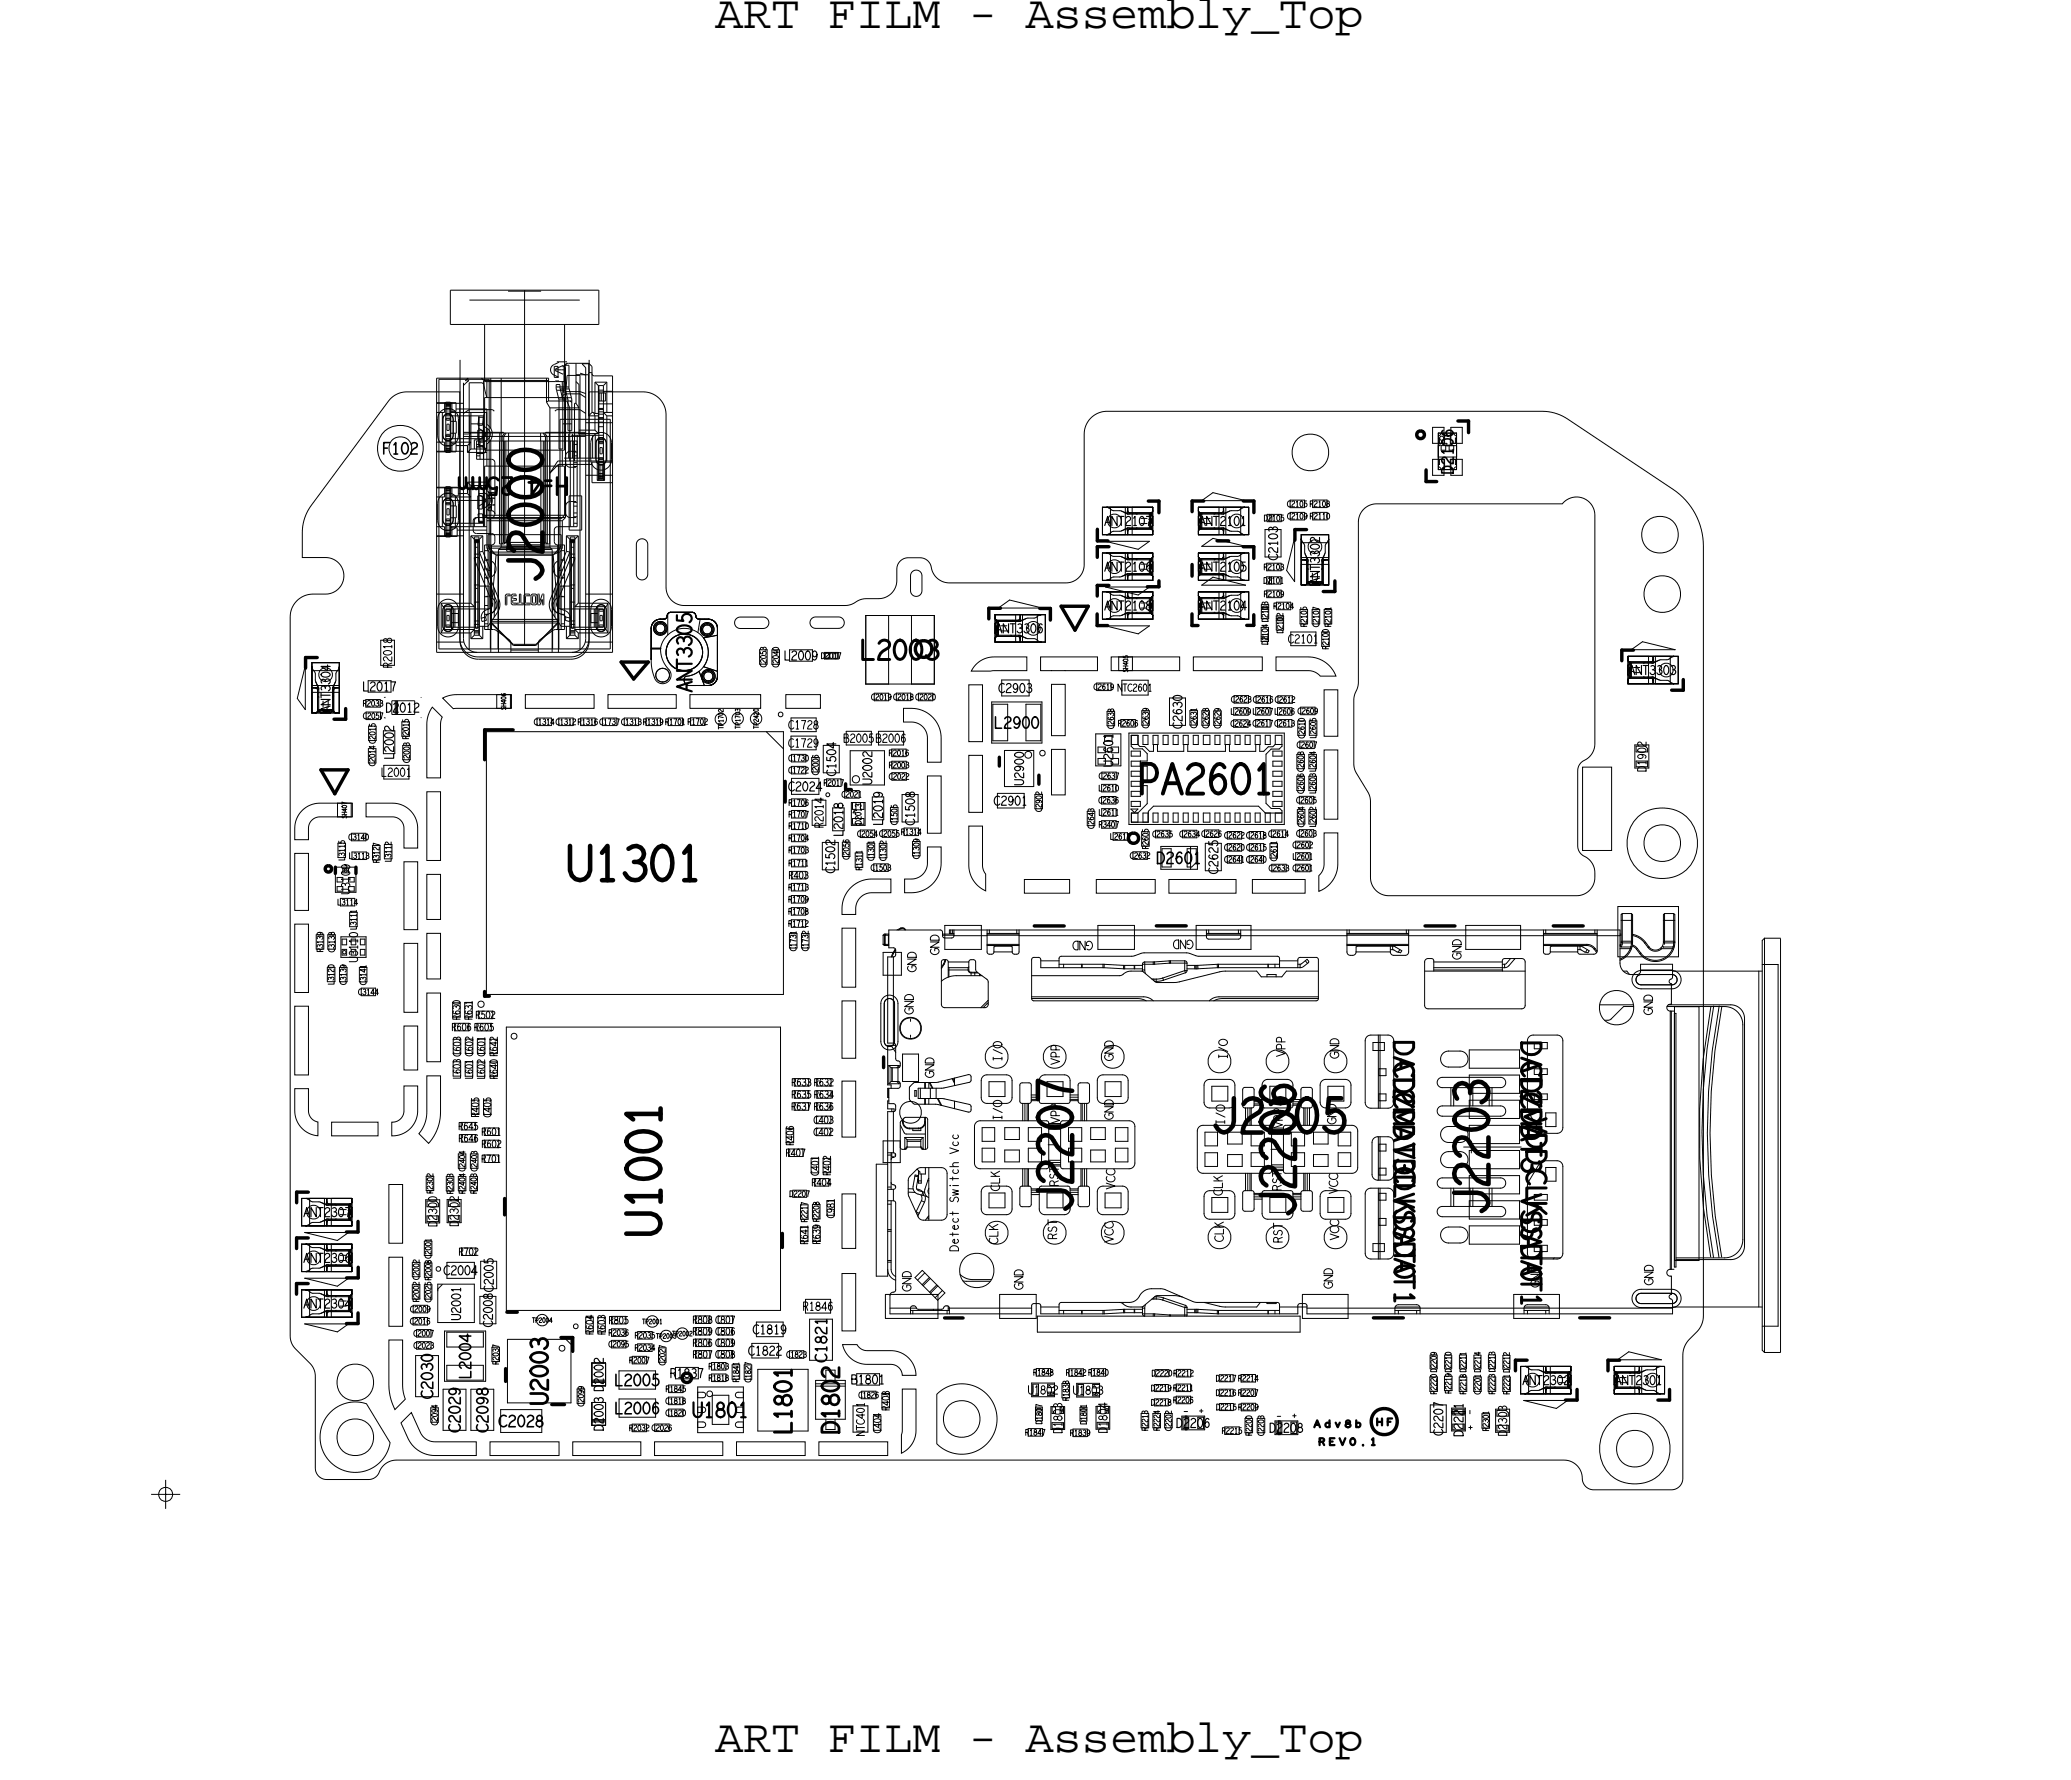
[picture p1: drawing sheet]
<svg xmlns="http://www.w3.org/2000/svg" width="91mm" height="78mm" viewBox="0 0 91 78" stroke-linecap="round" stroke-linejoin="round" font-family="sans-serif">
<defs><g id="words">
<g font-size="2.1">
<text x="31.3" y="1.2">ART FILM - Assembly_Top</text>
<text x="31.3" y="76.7">ART FILM - Assembly_Top</text>
</g>
<g font-size="1.5">
<text x="23.7" y="25.5" transform="rotate(-90 23.7 25.5)">J2000</text>
<text x="24.8" y="38.5">U1301</text>
<text x="46.9" y="53.1" transform="rotate(-90 46.9 53.1)">J2207</text>
<text x="53" y="49.6">J2205</text>
<text x="56.7" y="53.3" transform="rotate(-90 56.7 53.3)">J2206</text>
<text x="65.1" y="53.2" transform="rotate(-90 65.1 53.2)">J2203</text>
</g>
<text font-size="1.3" x="49.8" y="34.7">PA2601</text>
<g font-size=".8">
<text x="24.9" y="20.9" transform="rotate(-180 24.9 20.9)">H=4.25mm</text>
<text x="61" y="45.5" transform="rotate(90 61 45.5)">DAT2</text>
<text x="66.6" y="45.5" transform="rotate(90 66.6 45.5)">DAT2</text>
<text x="66.6" y="47.8" transform="rotate(90 66.6 47.8)">CMD</text>
<text x="61" y="51.1" transform="rotate(90 61 51.1)">CLKDAT0</text>
<text x="66.6" y="53.3" transform="rotate(90 66.6 53.3)">DAT0</text>
<text x="66.8" y="48.9" transform="rotate(90 66.8 48.9)">VDDCLK</text>
<text x="36.7" y="62.8" transform="rotate(-90 36.7 62.8)">D1802</text>
</g>
<g font-size=".7">
<text x="30.3" y="30.3" transform="rotate(-90 30.3 30.3)">ANT3305</text>
<text x="30.3" y="62">U1801</text>
</g>
<g font-size=".5">
<text x="63.6" y="20.8" transform="rotate(-90 63.6 20.8)">D2106</text>
<text x="50.6" y="37.8">D2601</text>
</g>
<g font-size=".4">
<text x="48.3" y="23">ANT2107</text>
<text x="52.5" y="23">ANT2101</text>
<text x="17.1" y="29.2" transform="rotate(-90 17.1 29.2)">R2018</text>
<text x="43.6" y="27.7">ANT3306</text>
<text x="48.3" y="26.7">ANT2108</text>
<text x="48.3" y="25">ANT2106</text>
<text x="52.5" y="26.7">ANT2104</text>
<text x="52.5" y="25">ANT2105</text>
<text x="56.4" y="28.1">C2101</text>
<text x="57.7" y="25.6" transform="rotate(-90 57.7 25.6)">ANT3302</text>
<text x="71.3" y="29.5">ANT3303</text>
<text x="14.5" y="31.2" transform="rotate(-90 14.5 31.2)">ANT3304</text>
<text x="16.7" y="34">L2001</text>
<text x="34.5" y="32.7">C1729</text>
<text x="34.5" y="31.9">C1728</text>
<text x="36.9" y="32.5">B2005B2006</text>
<text x="48.7" y="33.6" transform="rotate(-90 48.7 33.6)">U2601</text>
<text x="72" y="33.8" transform="rotate(-90 72 33.8)">D1902</text>
<text x="15.3" y="39.2" transform="rotate(-90 15.3 39.2)">U3109</text>
<text x="36" y="36.2" transform="rotate(-90 36 36.2)">R2014</text>
<text x="15.7" y="42.1" transform="rotate(-90 15.7 42.1)">U3110</text>
<text x="13.3" y="53.2">ANT2307</text>
<text x="19.1" y="53.7" transform="rotate(-90 19.1 53.7)">D2300</text>
<text x="20.1" y="53.7" transform="rotate(-90 20.1 53.7)">D2302</text>
<text x="42" y="52.6" transform="rotate(-90 42 52.6)">Switch</text>
<text x="42" y="50.5" transform="rotate(-90 42 50.5)">Vcc</text>
<text x="13.3" y="55.3">ANT2306</text>
<text x="13.3" y="57.2">ANT2304</text>
<text x="35.1" y="57.4">R1846</text>
<text x="42" y="54.8" transform="rotate(-90 42 54.8)">Detect</text>
<text x="29.3" y="60.3">R1837</text>
<text x="45" y="61">U1802</text>
<text x="46.5" y="62.8" transform="rotate(-90 46.5 62.8)">D1803</text>
<text x="46.9" y="61">U1803</text>
<text x="48.5" y="62.7" transform="rotate(-90 48.5 62.7)">D1804</text>
<text x="51.5" y="62.5">D2206</text>
<text x="55.5" y="62.7">D2208</text>
<text x="64" y="62.9" transform="rotate(-90 64 62.9)">D2221</text>
<text x="65.9" y="62.9" transform="rotate(-90 65.9 62.9)">D2303</text>
<text x="66.6" y="60.6">ANT2302</text>
<text x="70.7" y="60.6">ANT2301</text>
</g>
<g font-size=".3">
<text x="35.9" y="28.8">D2017</text>
<text x="55.3" y="24.9">R2103</text>
<text x="58.2" y="27.4" transform="rotate(-90 58.2 27.4)">R2101</text>
<text x="15.9" y="30.9">R2033</text>
<text x="23.4" y="31.7">C1314 C1312 R1316 C1737 C1313 R1319 R1701 R1702</text>
<text x="48.9" y="30.3">NTC2601</text>
<text x="53.9" y="31.3">L2609 L2607 L2606 C2609</text>
<text x="14.1" y="41.7" transform="rotate(-90 14.1 41.7)">R3139</text>
<text x="14.6" y="41.7" transform="rotate(-90 14.6 41.7)">C3138</text>
<text x="14.8" y="39.6">L3114</text>
<text x="15.1" y="37.7" transform="rotate(-90 15.1 37.7)">L3115</text>
<text x="15.3" y="37.6">L3113</text>
<text x="15.6" y="40.7" transform="rotate(-90 15.6 40.7)">L3111</text>
<text x="16.6" y="37.8" transform="rotate(-90 16.6 37.8)">R3127</text>
<text x="17.1" y="37.7" transform="rotate(-90 17.1 37.7)">L3112</text>
<text x="34.5" y="40.5">R1712</text>
<text x="34.5" y="39">R1713</text>
<text x="34.5" y="37.3">R1703</text>
<text x="34.5" y="37.9">R1711</text>
<text x="34.5" y="36.3">R1710</text>
<text x="34.5" y="38.5">R403</text>
<text x="34.8" y="41.6" transform="rotate(-90 34.8 41.6)">C1731</text>
<text x="37.7" y="36.1" transform="rotate(-90 37.7 36.1)">D2013</text>
<text x="37.7" y="38.1" transform="rotate(-90 37.7 38.1)">R1311</text>
<text x="38.2" y="37.7" transform="rotate(-90 38.2 37.7)">C1301</text>
<text x="39.4" y="36.5">R1314</text>
<text x="51.6" y="36.6">C2634 C2626 C2622 C2618 C2614</text>
<text x="15.2" y="43.1" transform="rotate(-90 15.2 43.1)">C3139</text>
<text x="16" y="43.1" transform="rotate(-90 16 43.1)">C3141</text>
<text x="19.8" y="45.1">R606 R605</text>
<text x="20.1" y="44.6" transform="rotate(-90 20.1 44.6)">R630</text>
<text x="20.2" y="47.2" transform="rotate(-90 20.2 47.2)">L603 C603</text>
<text x="20.7" y="44.6" transform="rotate(-90 20.7 44.6)">R631</text>
<text x="20.7" y="47.2" transform="rotate(-90 20.7 47.2)">L601 C602</text>
<text x="20.8" y="44.6">R502</text>
<text x="21.2" y="47.2" transform="rotate(-90 21.2 47.2)">L602 C601</text>
<text x="21.8" y="47.2" transform="rotate(-90 21.8 47.2)">R640 R642</text>
<text x="34.6" y="47.5">R633 R632</text>
<text x="19.8" y="52.3" transform="rotate(-90 19.8 52.3)">R2303</text>
<text x="20.1" y="49.4">R645</text>
<text x="20.1" y="50">R646</text>
<text x="20.9" y="52.2" transform="rotate(-90 20.9 52.2)">R2403 C2403</text>
<text x="21" y="48.9" transform="rotate(-90 21 48.9)">R405</text>
<text x="21.1" y="50.9">R701</text>
<text x="21.1" y="49.7">R601</text>
<text x="21.1" y="50.2">R602</text>
<text x="21.5" y="48.9" transform="rotate(-90 21.5 48.9)">C405</text>
<text x="34.4" y="50.6">R407</text>
<text x="34.6" y="48.6">R637 R636</text>
<text x="34.6" y="48.1">R635 R634</text>
<text x="34.7" y="50.1" transform="rotate(-90 34.7 50.1)">R406</text>
<text x="35.5" y="51.9">R404</text>
<text x="35.6" y="49.7">C402</text>
<text x="35.6" y="49.2">C403</text>
<text x="35.8" y="51.5" transform="rotate(-90 35.8 51.5)">C401</text>
<text x="36.3" y="51.5" transform="rotate(-90 36.3 51.5)">R402</text>
<text x="36.5" y="53.3" transform="rotate(-90 36.5 53.3)">C981</text>
<text x="20.1" y="54.9">R702</text>
<text x="26" y="58.4" transform="rotate(-90 26 58.4)">R604</text>
<text x="26.5" y="58.4" transform="rotate(-90 26.5 58.4)">R603</text>
<text x="26.6" y="57.9">R805</text>
<text x="30.3" y="58.4">R809 C806</text>
<text x="30.3" y="57.9">R808 C807</text>
<text x="30.3" y="58.9">R806 C809</text>
<text x="30.3" y="59.4">R807 C808</text>
<text x="31" y="59.9">R1803</text>
<text x="35.4" y="54.5" transform="rotate(-90 35.4 54.5)">R641</text>
<text x="35.9" y="54.5" transform="rotate(-90 35.9 54.5)">R639</text>
<text x="31" y="60.4">R1818</text>
<text x="32.3" y="60.5" transform="rotate(-90 32.3 60.5)">R1841</text>
<text x="38.5" y="62.7" transform="rotate(-90 38.5 62.7)">C404</text>
<text x="38.9" y="61.7" transform="rotate(-90 38.9 61.7)">R408</text>
<text x="46.8" y="61.3" transform="rotate(-90 46.8 61.3)">R1838</text>
<text x="46.8" y="62.8">R1839</text>
<text x="50.2" y="62.6" transform="rotate(-90 50.2 62.6)">R2213</text>
<text x="57.5" y="62.5">Adv8b</text>
<text x="57.7" y="63.2">REV0.1</text>
<text x="60.2" y="62.4">HF</text>
<text x="65.2" y="62.6" transform="rotate(-90 65.2 62.6)">R2301</text>
</g>
</g></defs>
<!-- layer: Board Outline -->
<g fill="none" stroke="#000" stroke-width=".04">
<path d="M17.1 17.5l.6-.3h2.4v10.8a.8 .8 0 0 0 .8 .8l4.2-.1a.8 .8 0 0 0 .7-.7v-10.8h2.3a1 1 0 0 1 1 .9l.1 7.7a.8 .8 0 0 0 .8 .7h7l.8-.3h.6a.8 .8 0 0 0 .9-.8v-.7l.3-.3h.8l.2 .2 .2 .2a.8 .8 0 0 0 .8 .7h5.1a.8 .8 0 0 0 .7-.8l.1-5.8a1 1 0 0 1 1-.9h19.4l.7 .3 4.8 3.2 .5 .5 .4 .7 .2 .5 .1 .7-.1 33.8-.1 .4-.6 .7-.1 .4v5.5l-.2 .3-.3 .2h-3.5l-.3-.2-.1-.3a.8 .8 0 0 0-.8-.8h-51.2a1.2 1.2 0 0 0-.9 .8h-.2h-1.9l-.4-.2-.1-.2v-4.2l-.2-.4-.7-.8-.2-.3v-31.7a1 1 0 0 1 1-.9h.6a.8 .8 0 0 0 .7-.8 .8 .8 0 0 0-.7-.8h-1.1v-1.2l.2-.6zM19.5 18.2l.2-.1 .1 .2v.8l-.1 .2-.2-.1-.1-.1zM26.2 19.2h.2l.1 .2v.7l-.1 .2h-.2l-.1-.2zM19.5 21.9l.2-.1 .1 .2v.8l-.1 .2-.2-.1-.1-.1zM19.5 26.5h.2l.1 .2v.7l-.1 .2h-.2l-.1-.2zM26.2 26.5h.2l.1 .2v.7l-.1 .2h-.2l-.1-.2zM27.9 23.7l.3-.1 .1 .2v1.4l-.2 .2-.1-.1-.1-.1v-1.4zM32.2 27.1l.2-.1h1l.2 .1v.2l-.2 .2h-1l-.2-.2zM34.1 31.2h.1l.1 .1-.1 .1zM35.5 27.1l.2-.1h1l.2 .1v.2l-.2 .2h-1l-.2-.2zM36.1 34.8l.1-.1 .1 .1-.1 .1zM39.9 25h.3l.1 .2v.7l-.1 .2h-.2l-.1-.2v-.7z"/>
<path d="M45.5 32.9l.1-.1 .1 .2-.1 .1zM59.7 22.3l.3-.2h.2h8.2a.8 .8 0 0 1 .9-.3 .8 .8 0 0 1 .5 .7v10.1a1.18 1.18 0 0 1-.7 .9l-.1 .2 .1 3.4v.2l.2 .2a.81 .81 0 0 1 .5 .7v.2a.8 .8 0 0 1-.8 .8h-8.2a.8 .8 0 0 1-.8-.8v-3.4l-.7-1.2v-.4v-2.8l.2-.7v-7zM69.3 33.6h1.2v3.6h-1.2zM70.8 39.7h2.7v2.2h-2.7zM19.1 55.5l.1-.1 .1 .2h-.1zM20.9 43.9l.2-.1 .1 .1v.1l-.1 .1-.2-.1zM25.1 58l.1-.1 .1 .2h-.1zM38.8 43.8l.2-.1 .1 .2v1.7l-.2 .2-.1-.1-.1-.1v-1.7zM71.7 42.7h.1h1.4h.2v.2l-.2 .2h-1.4l-.2-.1zM71.7 56.7l.1-.1h1.4l.1 .1 .1 .1-.2 .2h-1.4l-.2-.1zM73.3 44.1h1.1v11.1h-1.1zM14.4 61.8a1.54 1.54 0 0 1 1.6-.4l1.1 1.7a1.54 1.54 0 0 1-2.2 1.2 1.54 1.54 0 0 1-.5-2.5z"/>
<path d="M41 61a1.54 1.54 0 0 1 2.2 0 1.54 1.54 0 0 1 0 2.2 1.54 1.54 0 0 1-2.2 0z"/>
<circle cx="57.3" cy="19.8" r=".81"/>
<circle cx="30" cy="28.6" r=".81"/>
<circle cx="72.6" cy="23.4" r=".81"/>
<circle cx="72.8" cy="36.9" r=".81"/>
<circle cx="72.8" cy="26" r=".81"/>
<circle cx="72.8" cy="36.9" r="1.55"/>
<circle cx="15.6" cy="60.5" r=".81"/>
<circle cx="15.6" cy="62.9" r=".81"/>
<circle cx="42.1" cy="62.1" r=".81"/>
<circle cx="71.5" cy="63.4" r="1.55"/>
<circle cx="71.5" cy="63.4" r=".81"/>
</g>
<g fill="none" stroke="#000" stroke-width=".15">
<path d="M63.8 18.4h.5zM64.3 18.4v.5zM13.4 28.8v.4zM13.4 28.8h.5zM14 33.7h1.2zM14 33.7l.7 1zM14.6 31.5h.5zM15.1 31v.5zM15.2 33.7l-.5 1zM21.2 31.9h1.3zM21.2 31.9v1.4zM27.2 29l.5 .7z"/>
<path d="M27.2 29h1.2zM28.4 29l-.7 .7zM34.4 34.2v.9zM43.3 26.6v.5zM43.3 26.6h.5zM43.7 33.1v.4zM45.5 33.9v.4zM45.5 26.6h.5zM46 26.6v.5zM46.4 26.5h1.2zM46.4 26.5l.6 1.1zM47.6 26.5l-.6 1.1z"/>
<path d="M48 27.4h.5zM48 26.9v.5zM48 25.6v.5zM48 25.6h.5zM48 23.9v.5zM48 23.9h.5zM48 23.7h.5zM48 23.2v.5zM50.2 25.7h.5zM50.3 21.9h.4zM50.7 25.4v.3zM50.7 21.9v.5z"/>
<path d="M52.2 27.4h.2zM52.2 26.9v.5zM52.2 24.7v.5zM52.2 21.9v.5zM52.2 21.9h.5zM53.3 23.7h.5zM54.4 23.9h.5zM54.4 21.9h.5zM54.6 27.4h.3zM54.9 26.9v.5zM54.9 23.9v.5zM54.9 21.9v.5z"/>
<path d="M56.7 23.2v.4zM56.7 23.2h.5zM57.9 25.9h.5zM58.4 25.4v.5zM62.4 21.1h.5zM62.4 20.6v.5zM71 28.5v.4zM71 28.5h.5zM73.2 30.2h.5zM73.7 29.7v.5zM13 56.2v.4zM13 56.2h.5z"/>
<path d="M13 54.2v.4zM13 54.2h.5zM13 52.2v.4zM13 52.2h.5zM15.2 53.9h.5zM15.2 57.9h.5zM15.2 55.9h.5zM15.7 53.5v.4zM15.7 57.5v.4zM15.7 55.5v.4zM21.2 43.6h.2zM21.2 43.4v.2z"/>
<path d="M22.1 52.5v.7zM22.1 59.9v.6zM22.2 57.4h.4zM24.6 58.5h.5zM25.1 58.5v.6zM34.2 54v.6zM38.7 46.3v.4zM41.3 57.7h.8zM45.3 40.5h1.3zM50.6 40.5h1.3zM60.1 57.7h1.3zM62.4 40.5h1.3z"/>
<path d="M66.3 59.5v.5zM66.3 59.5h.5zM68 40.5h1.3zM69.1 57.7h1.3zM70.4 59.5v.5zM70.4 59.5h.5zM24.1 61.5h.6zM68.5 61.3h.5zM69 60.8v.5zM72.6 61.3h.5zM73.1 60.8v.5z"/>
<circle cx="60.6" cy="62.2" r=".57"/>
</g>
<!-- layer: Components -->
<g fill="none" stroke="#000" stroke-width=".04">
<path d="M19.1 17.7h1.2zM19.1 19.7h1.2zM19.1 16.5h4.9zM19.1 17.6h.1zM19.1 16.5v12zM19.1 18h.1zM19.1 19.4h.1zM19.1 19.8h.1zM19.2 18.3v.8zM19.2 18.3l.1-.3 .3-.1 .3 .1 .2 .3M19.2 19.1l.1 .3 .3 .1 .3-.1 .2-.3M19.2 18h.3z"/>
<path d="M19.2 19.4h.3zM19.2 16.6h2.2zM19.2 17.6h.8zM19.2 19.3v2.5zM19.2 18.1v1.2zM19.2 16.6v1.5zM19.2 19.8h.8zM19.4 18v1.4zM19.4 18.3v.8zM19.4 19.1l.1 .1 .1 .1 .2-.1v-.1M19.4 18.3v-.1l.2-.1 .2 .1v.1M19.5 17.6v.1z"/>
<path d="M19.5 17.6v.4zM19.5 19.4v.4zM19.5 17.8h.2zM19.5 18.1h.2zM19.5 19.7h.2zM19.5 18.3v.1zM19.5 17.7h.2zM19.5 17.9h.2zM19.5 18.3h.2zM19.5 19.1h.2zM19.5 19.2h1.7zM19.5 19.3h.2z"/>
<path d="M19.5 19.6h.2zM19.5 17.6v2.2zM19.5 19.7v.1zM19.5 18.2h1.7zM19.5 17.6h.2zM19.5 19.5h.2zM19.5 19.8h.2zM19.5 19h.2zM19.5 19v.1zM19.5 18.4h.2zM19.6 18.6h.1zM19.6 19.2v.5z"/>
<path d="M19.6 17.7v.5zM19.6 18.6v.2zM19.6 18.8h.1zM19.7 18.6v.2zM19.7 17.7v.5zM19.7 19.2v.5zM19.7 19v.1zM19.7 12.7h6.5zM19.7 14.2h6.5zM19.7 12.7v1.5zM19.7 17.6v2.2zM19.7 18.3v.1z"/>
<path d="M19.7 19.4h.9zM19.7 18h1.6zM19.7 19.4h.1zM19.7 19.7l.1 .1zM19.7 17.7v2zM19.7 18h.1zM19.7 17.7l.1-.1zM19.7 18.4h.3zM19.7 19h.3zM19.8 19.4h.2zM19.8 18h.2zM19.8 17.6v.4z"/>
<path d="M19.8 19.4v.4zM19.8 18.3v.8zM19.9 18v.4zM19.9 19v.4zM20 17.9h1.3zM20 17.6v.4zM20 19.4v.4zM20 19.5h.5zM20 18.4v.6zM20.1 18.3v.8zM20.1 18.2v1zM20.1 15.7v.8z"/>
<path d="M20.1 16.5v11.6zM20.3 18.9h1.7zM20.3 19h.2zM20.3 19.1h5.3zM20.3 16.8v11.1zM20.3 18.1l.2-.2zM20.4 16.7l.1-.1zM20.4 16.8l-.1 .1zM20.4 16.6h.1M20.4 16.8v-.1zM20.4 16.7h.1zM20.5 19.8h.8z"/>
<path d="M20.5 19.5v.3zM20.5 16.6h.1M20.5 16.6l-.1 .1zM20.5 16.7h.1M20.5 16.8h.6zM20.5 16.8v2.2zM20.5 19h.1zM20.5 19.1v9.3zM20.5 17.9h1.1zM20.5 13.1h4.9zM20.6 18.2v1zM20.6 19.2v.3z"/>
<path d="M20.6 18.9l-.1 .2zM20.6 19h4.7zM20.6 18.5h.6zM20.6 18v1.7zM20.6 19.7l-.1 .1zM20.6 19.4l-.1 .1zM20.6 19.7h.7zM20.8 19.2h.4zM20.8 19.3v.4zM20.9 19.3h4.4zM20.9 19.4h.1zM20.9 19.6h.1z"/>
<path d="M20.9 19.8h.1zM20.9 19.9h.1zM20.9 19.3v.8zM20.9 19.5h.2zM20.9 19.8h.2zM20.9 18.8h.2zM20.9 18.8v.4zM20.9 18.6h.2zM20.9 19.5h.3zM21 18.3h.2zM21 18.3v1.2zM21 18.3l-.1 .3z"/>
<path d="M21 19.4h.2zM21 18.2v1.3zM21 18.7l.2 .2zM21 19.2l.2-.1zM21 18.3h.1M21 19.3v.8zM21.1 16.5l.1 .2zM21.1 16.7l.1 .1zM21.1 16.7v.1M21.1 19.5l.1 .1zM21.1 19.9l.1-.1zM21.1 19.6l.2 .1-.1 .1"/>
<path d="M21.1 18.8v.4zM21.2 19.6h.1M21.1 19.8h.1M21.2 18.3v1.2zM21.2 18.3l-.1 .3zM21.2 19.8v.3zM21.2 18.1v1.6zM21.2 19.7v.1zM21.2 18.2h.1M21.2 18.6l.1 .1zM21.2 19.4l.1-.1zM21.2 16.7v.1z"/>
<path d="M21.2 16.7v1.3zM21.2 19.7v1.5zM21.2 16.7h2.8zM21.2 16.7h.1M21.2 16.8l.1 .6M21.2 16.6v.1zM21.2 14.2v2.3zM21.2 19.7h3.5zM21.2 17.4v2.3zM21.2 18v.1zM21.2 17.4h2.8zM21.2 18.9v.2"/>
<path d="M21.2 18.9v.2zM21.3 18v1.7zM21.3 17.4h.1M21.3 16.7v.7zM21.3 19.4v1zM21.3 17.9v.7zM21.3 18.6l.2 .2v.2v.2l-.2 .2M21.3 18.7v.6zM21.3 18.7l.2 .3-.2 .3M21.4 16.6v7.4zM21.5 16.6v2.2zM21.5 19.2v2.5z"/>
<path d="M21.6 17.9v.1zM21.9 19.3v4.5zM21.9 19v.3zM21.9 16.6v7.3zM22 19.3v4.5zM22 19.1v.2zM22 18.9h.1M22 19.3v4.4zM22.1 19.3v4.5zM22.1 18.9l-.1 .2zM22.1 19.3v4.4zM22.2 19l-.2 .1z"/>
<path d="M22.2 12.7h1.5zM22.2 19.3v4.6zM22.3 19v.3zM23 12.7v15.5zM23.7 19v.3zM23.7 19.3v4.7zM23.8 18.9l.1 .2zM23.8 19.3v4.4zM23.8 19l.1 .1zM23.8 19.3v4.5zM23.9 19.1v.2zM23.9 18.9h1.7z"/>
<path d="M23.9 19h.1M23.9 19.3v4.4zM23.9 17.6l.1-.1zM23.9 16.5v1.1zM23.9 17.6l.2 .2zM24 19.3v4.5zM24 17.5h.5zM24 17.4h.4zM24 16.7h.3zM24 16.5v1zM24 19v.3zM24.1 19.3v4.5z"/>
<path d="M24.1 17.8h.4zM24.1 17.8v6.1zM24.2 16.4h.1M24.2 16h.1M24.2 16l-.1 .2 .1 .2M24.3 16h.1zM24.3 16.5h.1zM24.3 16.4l.2 .1zM24.3 16v.5zM24.3 15.9h.2zM24.3 18l.1-.1zM24.3 16.7h.2z"/>
<path d="M24.3 16.2h.3zM24.3 16.7h.4zM24.3 16.2l.3 .2zM24.3 16.1l.3-.1zM24.3 16.1v.1M24.3 16.9l.1 .2M24.3 16.8h.2zM24.3 16.9h.2zM24.3 16.8v.1zM24.4 17.9h1zM24.4 17.1h.4zM24.4 17.1l.1 .4z"/>
<path d="M24.4 15.8h.4zM24.4 16v.5zM24.4 17.4h.3zM24.5 17.5h.3zM24.5 17.5v.1M24.5 17.8h.5zM24.5 17.5h.1zM24.5 19.7h.1M24.5 17.5v2.2zM24.5 16.9v.1M24.5 16.9h.4zM24.5 16.8v.1z"/>
<path d="M24.5 18.4h2.2zM24.5 19.7h.1zM24.5 18.3v5.6zM24.5 17h.4zM24.5 17l.1 .4zM24.6 16.2h.1zM24.6 17.4h.1M24.6 16.7v.7zM24.6 19.7v.7zM24.6 17.4h.4zM24.6 17.4v.2M24.6 17.5h.4z"/>
<path d="M24.6 18.5h.4zM24.6 17.5v.9zM24.6 18.4v1.3zM24.6 17.3v.1M24.6 17.3l.1-.1zM24.7 17.2l.1-.1zM24.7 16h.1M24.7 16v1.5zM24.7 16.7v.5M24.7 15.8v.9zM24.7 14.2v1.6zM24.7 17.4v2.3z"/>
<path d="M24.7 16.7h.1M24.7 16.5v.2M24.7 17.2h.7zM24.7 16.9l.1 .2M24.7 16h.2zM24.7 16v.9zM24.7 16.1v.4zM24.7 16.1v6.5zM24.8 17.1v.4zM24.8 17.1h.6zM24.8 20v.2zM24.8 15.9l-.2 .2"/>
<path d="M24.8 15.9h.1zM24.8 17.6l.1 .2zM24.8 15.9l-.1 .1zM24.8 16.4h.6zM24.8 16.4v.7M24.9 17.5v.1M24.9 18.8h.1zM24.9 17.5v1.3zM24.9 15.9h.9zM24.9 19v1zM24.9 16.9v.1M24.9 16v.9z"/>
<path d="M24.9 17l.1 .4zM24.9 17.8v2.4zM25 17.5v.1zM25 19.7h.2zM25 19.3v.4zM25 19.7v.7zM25 19.7l-.2 .2M25 19h1.4zM25 17.4v.2M25 17.5v.9zM25 18.4v.4zM25 17.8h.3z"/>
<path d="M25.1 19v1zM25.1 19.4h.2zM25.1 19.8h.2zM25.1 19.9h.2zM25.1 19.3v3.8zM25.1 17.7v.6zM25.1 18.4v1.8zM25.1 17.7h.1zM25.2 16.4h.6zM25.2 16.7l.1 .1zM25.2 15.9v1.8zM25.2 17.7l.1 .2z"/>
<path d="M25.3 19.3v3.8zM25.3 19v1zM25.3 19h.1zM25.3 18.9l.1 .2zM25.3 18.8h.7zM25.3 19h.9zM25.3 16.8v1.5zM25.3 18.4v.6zM25.4 19v1zM25.4 17.1l.2 .1zM25.4 17.9l.2 .2zM25.4 17.2l.2 .2z"/>
<path d="M25.4 19h.2zM25.4 16.4v2.6zM25.4 19.1v9.3zM25.4 16.3l.2 .1zM25.5 15.9h.3zM25.5 15.9l.1 .2M25.6 18.5h1.2zM25.6 16.1v11.8zM25.8 16.4v1.8zM25.8 18.2l.1-.1zM25.8 18.2h.4zM25.8 15.9l.1 .1z"/>
<path d="M25.8 15.9v.4zM25.8 15.7v.2zM25.8 15.9v12.2zM25.9 19.4v.7zM25.9 19.4l.1-.3 .3-.2 .3 .1 .2 .4M25.9 18h.1zM25.9 16v2zM25.9 16.3l.1 .1M25.9 16.3h-.1v.1M25.9 19v1zM26 18.1h.1M26 18.1v.1z"/>
<path d="M26 16.4h.8zM26 16.7h.6zM26 18.8l.2 .2zM26 16.7v1.4zM26 18.2v.1zM26 18.4v.4zM26 16.7l.2 .2zM26 18.1h.2zM26.1 19v1zM26.1 19.4v.7zM26.1 19.4v-.2h.2h.2v.2M26.2 17.1h.1"/>
<path d="M26.2 18.1h.1M26.2 16.9h.2zM26.2 17.9h.1M26.2 18.3h.1M26.2 16.9v1.5zM26.2 18.4v.6zM26.2 19.1v1.9zM26.2 18.5h.2zM26.2 19.1h.2zM26.2 19.2h.2zM26.2 17.7h.6zM26.2 17.2h.3z"/>
<path d="M26.2 17.5h.3zM26.2 17.1h.2zM26.2 12.7v1.5zM26.2 17.9h.2zM26.2 18h.2zM26.2 18.3h.2zM26.2 18.7h.2zM26.2 19.4h.1M26.2 19.3h.2zM26.2 19.4h.2zM26.2 18.4v2.6zM26.2 18.1h.2z"/>
<path d="M26.2 17.2v.3zM26.3 19.6h.1zM26.3 19.6v.3zM26.3 19.9h.1zM26.3 17.2v.3zM26.4 19.6v.3zM26.4 19.4h.1M26.4 17.1h.4zM26.4 18l.2 .2zM26.4 18h.4zM26.4 18.4v2.6zM26.4 16.9v1.5z"/>
<path d="M26.4 17.2v.3zM26.5 17.2v.3zM26.5 19.4v.7zM26.6 16.7l-.2 .2zM26.6 18.2h.2zM26.6 18.4v1.8zM26.6 18.2v.2zM26.6 16.7v1.3zM26.7 18.4v.8zM26.7 19.2v1.1zM26.8 19.4v.7zM26.8 16.5v12z"/>
<path d="M62.7 19.4h.5zM62.7 18.7v.7zM62.7 18.7h.5zM62.9 19.5h.1zM62.9 19v1.6zM62.9 19.5v.5zM62.9 19h.8zM63 19v1.6zM63 19h.7zM63 19.2v.2zM63 19.4h.2zM63 19.2h-.1"/>
<path d="M63 19.2l.1-.1 .1 .1-.1 .1zM63 19.4v.1zM63 19.4h.3zM63.1 19.7h.2zM63.1 19.5v.2zM63.1 19.5h.2zM63.1 19l-.2 .1M63.5 19.4h.5zM63.5 18.7h.5zM63.7 19v1.6zM64 18.7v.7zM13 30.6l.4 .5z"/>
<path d="M13.4 29.1l-.4 1.5zM13.4 29.1v2zM13.7 30h1.2zM13.7 31.2h1.2zM13.7 29.4h1.2zM13.7 30.3h1.2zM13.7 29.4v.6zM13.7 30.3v.9zM13.7 31.2h.1zM13.7 30.1h.1zM13.7 29v.2zM13.7 29.2v.9z"/>
<path d="M13.7 29.2v2zM13.7 30.1v1.1zM13.7 29h1.2zM13.7 29.2h.1M13.7 29.3l.1 .1zM13.8 29.4v.1M13.8 29.5v.3zM13.8 29.8h.1M13.8 30.1l.1 .1-.1-.1M13.8 31.2h.2zM13.8 30.1h.1zM13.8 29.9h.1"/>
<path d="M13.8 29.9l.1 .1zM13.9 30.1h.1M13.9 30v.1zM13.9 30h.1M14 30.2h.1M13.9 31.1l-.1 .1h.2M14 30.3h.1M13.9 30.2v.9zM13.9 30.5h.1M14 30.5h.1M14 30.1h.1M14 31.1h.1z"/>
<path d="M14 31.1h.2zM14 30.1v1zM14 31.1h.1M14 29.3l.3-.1 .2 .1 .1 .2-.1 .2-.2 .1-.3-.1v-.2zM14 31.2h.5zM14.5 31.2h.2zM14.6 30.2h.1M14.6 30.3h.1M14.6 30.1v1zM14.6 30.1h.1M14.6 30.1h.1zM14.6 30.2v.9z"/>
<path d="M14.6 30.5h.1M14.6 31.1l.1 .1-.1-.1-.1 .1M14.6 30h.1M14.6 30v.1zM14.7 29.9l-.1 .1zM14.7 38h.9zM14.7 38v1.1zM14.7 39.1h.9zM14.7 29.8h.1M14.7 31.2h.2zM14.7 29.5v.3zM14.7 30.1l-.1 .1 .1-.1"/>
<path d="M14.7 30.1h.2zM14.7 29.4v.1M14.8 38.6h.2zM14.8 39h.2zM14.8 38.4h.2zM14.8 38.4v.2zM14.8 38.8h.2zM14.8 38.8v.2zM14.8 35.8h.6zM14.8 35.2h.6zM14.8 35.2v.6zM14.8 36.9h.3z"/>
<path d="M14.8 36.9v.6zM14.8 37.5h.3zM14.8 29.3l-.1 .1zM14.8 29.2h.1M14.9 29.2h.1M14.9 29.2h-.1M14.9 29.4v.6zM14.9 30.3v.9zM14.9 29.2v2zM14.9 30.1v1.1zM14.9 29v.2zM14.9 29.2v.9z"/>
<path d="M14.9 39.6h.6zM14.9 39.3v.3zM14.9 39.3h.6zM15.1 36.9v.6zM15.3 38.6h.2zM15.3 39h.2zM15.3 38.4h.2zM15.3 38.8h.2zM15.3 39.9h.3zM15.3 39.9v.7zM15.4 35.2v.6zM15.4 36.8h.6z"/>
<path d="M15.4 36.5h.6zM15.4 36.5v.3zM15.4 37.6h.6zM15.4 37.3h.6zM15.4 37.3v.3zM15.5 38.4v.2zM15.5 38.8v.2zM15.5 39.3v.3zM15.6 38v1.1zM15.6 39.9v.7zM16 30.9h.6zM16 30.6h.6z"/>
<path d="M16 30.6v.3zM16 36.5v.3zM16 31.5h.7zM16 31.2h.7zM16 31.2v.3zM16 37.3v.3zM16.1 29.8v.5zM16.1 29.8h1zM16.1 30.3h1zM16.1 32.8h.4zM16.1 32.8v.6zM16.1 33.4h.4z"/>
<path d="M16.1 31.8h.4zM16.1 31.8v.6zM16.1 32.4h.4zM16.3 37v.6zM16.3 37h.3zM16.3 37.6h.3zM16.5 32.8v.6zM16.5 31.8v.6zM16.6 37v.6zM16.6 30.6v.3zM16.7 31.2v.3zM16.7 29.1h.6z"/>
<path d="M16.7 28v1.1zM16.7 28h.6zM16.8 33h.5zM16.8 32v1zM16.8 32h.5zM16.8 33.5v.6zM16.8 33.5h1.1zM16.8 34.1h1.1zM16.8 37h.4zM16.8 37v.6zM16.8 37.6h.4zM16.9 31.4h.1"/>
<path d="M16.8 30.5h.1M16.8 31.4h.1M17.1 29.8v.5zM17.1 30.7v.6zM17.1 30.7h1zM17.1 31.3h1zM17.2 37v.6zM17.3 28v1.1zM17.3 32v1zM17.3 30.7v.6zM17.4 30.7v.6zM17.6 31.6h.3z"/>
<path d="M17.6 31.6v.6zM17.6 32.2h.3zM17.6 32.6h.4zM17.6 32.6v.7zM17.6 33.3h.4zM17.9 33.5v.6zM17.9 31.6v.6zM18 32.6v.7zM18.1 30.7v.6zM18.4 31.4h.1M18.4 30.5h.1M19.1 21.4h1.2z"/>
<path d="M19.1 23.4h1.2zM19.1 26h1.2zM19.1 21.3h.1zM19.1 28.1h1.2zM19.1 28.5h7.7zM19.1 21.7h.1zM19.1 23.1h.1zM19.1 23.5h.1zM19.2 22v.8zM19.2 26.7v.7zM19.2 22l.1-.3 .3-.1 .3 .1 .2 .3M19.2 26.7l.1-.3 .3-.2 .3 .1 .2 .4"/>
<path d="M19.2 22.8l.1 .3 .3 .1 .3-.1 .2-.3M19.2 27.4l.1 .3 .3 .2 .3-.2 .2-.3M19.2 21.7h.3zM19.2 23.1h.3zM19.2 21.3h.9zM19.2 21.8v1.2zM19.2 27.6v.8zM19.2 26.5v1.1zM19.2 23v3.5zM19.2 23.5h.8zM19.2 28.4h7.5zM19.3 26.4l.1 .1z"/>
<path d="M19.3 26.4h1.3zM19.3 26.4v1.3zM19.3 27.7h1.3zM19.4 21.7v1.4zM19.4 22v.8zM19.4 26.7v.7zM19.4 26.5h1.4zM19.4 27.5h1.4zM19.4 27.6l-.1 .1zM19.4 22.8l.1 .1 .1 .1 .2-.1v-.1M19.4 27.4l.1 .2h.1h.2v-.2M19.4 22v-.1l.2-.1 .2 .1v.1"/>
<path d="M19.4 26.7v-.2h.2h.2v.2M19.5 21.3v.1zM19.5 23v.5zM19.5 21.3v.4zM19.5 26.5v1zM19.5 26.7h1.5zM19.5 27.4h1.5zM19.5 21.5h.2zM19.5 21.8h.2zM19.5 23.4h.2zM19.5 22v.1zM19.5 21.4h.2z"/>
<path d="M19.5 21.6h.2zM19.5 22h.2zM19.5 22.8h.2zM19.5 22.9h1.7zM19.5 23h.2zM19.5 23.3h.2zM19.5 23.4v.1zM19.5 21.3v2.2zM19.5 26.7v.7zM19.5 26.7h.2zM19.5 26.7h.1M19.5 21.9h1.7z"/>
<path d="M19.5 21.3h.2zM19.5 23.2h.2zM19.5 23.5h.2zM19.5 27.4h.2zM19.5 27.4h.1M19.5 22.7h.2zM19.5 22.7v.1zM19.5 22.1h.2zM19.6 22.3h.1zM19.6 22.9v.5zM19.6 21.4v.5zM19.6 22.3v.2z"/>
<path d="M19.6 26.9v.3zM19.6 26.9h.1zM19.6 22.5h.1zM19.6 27.2h.1zM19.7 22.3v.2zM19.7 21.4v.5zM19.7 22.9v.5zM19.7 26.9v.3zM19.7 22.7v.1zM19.7 27.4h.1M19.7 26.7h.1M19.7 21.3v2.2z"/>
<path d="M19.7 22v.1zM19.7 26.7v.7zM19.7 21.7h.9zM19.7 23.1h.1zM19.7 23.4l.1 .1zM19.7 21.4v2zM19.7 21.7h.1zM19.7 21.4l.1-.1zM19.7 23.1h1.6zM19.7 22.1h.3zM19.7 22.7h.3zM19.8 27.2h.3z"/>
<path d="M19.8 26.5v1.1zM19.8 26.8h.3zM19.8 21.7h.3zM19.8 21.3v.4zM19.8 23.1v.4zM19.8 23.1h.2zM19.8 22v.8zM19.8 26.7v.7zM19.9 26.7v.7zM19.9 21.7v.4zM19.9 22.7v.4zM20 22.1v.6z"/>
<path d="M20 23.1v.4zM20 23.2h1.3zM20.1 21.3v.4zM20.1 26.8v.5zM20.1 22v.8zM20.1 26.7v.7zM20.1 21.9v1zM20.1 28.1a.8 .8 0 0 0 .8 .8M20.3 27.9l.2 .5 .4 .2M20.5 21.6l.1 .1zM20.6 21.9v1zM20.6 21.4v.5z"/>
<path d="M20.6 26.7v.7zM20.6 27.9h.5zM20.6 23.5l.2 .1zM20.6 26.4l.2 .1zM20.6 23.4h.5zM20.6 21.2v1.9zM20.6 27.7l.2-.1zM20.6 27.7v.2zM20.6 23.4v3zM20.7 22.8v.4zM20.7 23.2l.2 .2M20.8 23.5h.2z"/>
<path d="M20.8 23.6h.2zM20.8 23.7h.2zM20.8 24.2h.2zM20.8 24.4h.2zM20.8 22.8v.2zM20.8 27.8l-.2 .1zM20.8 23.5v4.3zM20.8 25.6h.2zM20.8 26.4h.2zM20.8 27.2h.2zM20.8 27.3h.2zM20.8 27.7h.2z"/>
<path d="M20.8 24.4v.2M20.8 27.8h.2zM20.8 27.6h.2zM20.8 24.6l.7 1.8zM20.8 25.7h.1zM20.8 27.5h.1zM20.8 23.9h.1zM20.8 23.7v3.8zM20.9 22.7h3.8zM20.9 20.1h.6zM20.9 23.4h.6zM20.9 22.7l-.2 .1"/>
<path d="M20.9 23.7v3.8zM20.9 22.7l-.1 .1M20.9 22.3h.2zM20.9 21.7h.2zM20.9 21.7v.6zM20.9 22.5l.1 .3zM20.9 22.5h.2zM20.9 28.8h4.1zM20.9 22.8h.1M21 22.8h.2zM21 22.9h.1M21 21.4v1.4z"/>
<path d="M21 24.4v.1M21 22.9h.2zM21 21.4v1.5zM21 23.5v4.3zM21 21.7l.2 .1zM21 22.1l.2-.1zM21 24.5l.7 1.8zM21 24.2l.1-.1zM21 26.7h.4zM21 23.6l.1-.1zM21 23.6v4.2zM21 25.7h.4z"/>
<path d="M21 24.2l.8 2zM21 27.8l.1 .1zM21 27.4h.4zM21.1 27.1l.2-.1zM21.1 27.1v.1zM21.1 27.2l.2-.1zM21.1 21.7v.6zM21.1 22.5l.1 .3zM21.1 23.4v.7zM21.1 27.4v.6zM21.1 24.1l.4 .9zM21.2 22.8h.1"/>
<path d="M21.2 21.4v1.4zM21.2 21.2v1.9zM21.2 21.5l.1 .1zM21.2 22.3l.1-.1zM21.2 22.6l.2 .1zM21.2 24.9h.2zM21.2 26.5h.2zM21.2 27.5h.4zM21.2 20.4h3.5zM21.2 22.5h3.5zM21.2 23.8h.3zM21.2 24.1h.2z"/>
<path d="M21.2 20.4v2.6zM21.2 24.5h.2zM21.2 23.8v3.7zM21.2 25.3h.2zM21.2 26.1h.2zM21.2 26.9h.2zM21.2 27.3h.2zM21.2 21.8v.2M21.2 21.8v.2zM21.3 24.5h.1zM21.3 26.1h.1zM21.3 25.3h.1z"/>
<path d="M21.3 26.9h.1zM21.3 27.1h.1M21.3 32h13zM21.3 32v11.5zM21.3 26.7l.1-.1zM21.3 26.7l-.2 .2v.2M21.3 24.9l.2 .1zM21.3 21.2v1.5zM21.3 22.7h.1M21.3 24l.1 .2zM21.3 22.8h3.3zM21.3 24h3.3z"/>
<path d="M21.3 22.3v1.7zM21.3 21.6v.6zM21.3 21.6l.2 .3-.2 .3M21.4 26.9l.1-.1zM21.4 26.9l-.1 .2M21.4 21.8h.1zM21.4 22.2h.1zM21.4 21.7h.1zM21.4 22.1h.1zM21.4 22.4h.1zM21.4 22.7h3.2zM21.4 23.9h3.2z"/>
<path d="M21.4 21.5v.9zM21.4 23.4v4.1zM21.4 23.9l.3 .4zM21.4 23.4h3.2zM21.4 22.1h.2zM21.4 21.8h.2zM21.4 21.6l.1 .4-.2 .3M21.4 24.2h3.1zM21.4 24.2v1zM21.4 25.7v1zM21.4 23.9l.1 .3h.2M21.5 22.7v.7z"/>
<path d="M21.5 24.1v4.3zM21.5 27.1h3zM21.5 27.1v.2M21.5 27.3l1 .9zM21.5 22.1v2zM21.5 28.4v.1zM21.5 27.2h2.9zM21.5 23.9v.7zM21.5 21.5v.9zM21.5 26.8v.7zM21.5 25.2v1zM21.5 26.2v.6z"/>
<path d="M21.5 24.6v.6zM21.5 22.4l.2 .1-.2 .2M21.5 20.1l.2 .1M21.5 23.4l.2 .1M21.5 24.6l.2 .3-.2 .3M21.5 26.2l.2 .3-.2 .3M21.5 27.3h2.9zM21.5 26.4v.1l-.1 .1M21.6 22.1h.1zM21.6 21.8h.1M21.6 27.6h.1M21.7 22.1h.1"/>
<path d="M21.6 25.7v1.3zM21.7 23.7l-.2 .1M21.7 23.5v.2zM21.7 20.2v2.3zM21.7 24.3l-.2 2.8zM21.7 24.3h2.5zM21.7 24.2h2.5zM21.7 27.6l.6 .4zM21.7 26.3v.3l-.2 .2M21.7 31h.6zM21.7 30.4h.6zM21.7 30.4v.6z"/>
<path d="M21.8 26.8l-.4 .6zM21.8 24.2v4.2zM21.8 24.1l.1-.2zM21.8 24.1h2.4zM21.8 24.1v.2zM21.8 28.4v.1zM21.8 26.2l.1 .3-.1 .3M21.9 23.8h.2zM21.9 23.9h2.2zM22 23.8v-.1zM22 23.7h1.9zM22.1 23.8v-.1z"/>
<path d="M22.1 26.1v.4zM22.1 26.5h.1M22.2 26.5h.1M22.2 23.9v.2zM22.2 23.9h1.5zM22.2 24.1h1.5zM22.2 24h1.5zM22.2 26.1v.4zM22.2 26l-.1 .1M22.2 26h.1zM22.2 26.1h.1zM22.2 26.1h.1"/>
<path d="M22.2 23.9v.1zM22.2 23.8h1.5zM22.2 23.8v.1zM22.3 28l.1 .2M22.3 26h.1M22.3 26.1h.1M22.3 30.4v.6zM22.4 28.2v.3zM22.4 28.4h1.2zM22.4 26.4l.1 .1M22.4 26.1v.3zM22.4 26.2h.1"/>
<path d="M22.4 26.4h.1M22.5 28.2h1zM22.5 26.5h.1zM22.5 26l-.1 .1M22.5 26h.1zM22.5 26.1h.1zM22.5 26.3h.1zM22.5 26.1h-.1M22.5 26.3h-.1M22.5 26.2h.1zM22.5 26.4h.1zM22.6 26h.1"/>
<path d="M22.6 26.1h.1M22.6 26.5h.1M22.6 26.2h.1M22.6 26.4h.1M22.6 26.3h.1M22.7 26.4h.1M22.6 26.5h.3zM22.7 26v.4zM22.7 26h.1zM22.8 26.4h.1M22.8 26v.4zM22.8 26.4h.1z"/>
<path d="M22.9 26.4h.1M22.9 26.5h.1M22.9 26.4l.1 .1M22.9 26.1v.3zM23 26.4h.1M23 26.1v.3zM23 26h.2zM23 26.5h.2zM23 26l-.1 .1M23 26.1h.2zM23 26.1h.1M23 26.4h.2z"/>
<path d="M23.2 26h.1M23.2 26.1h.1M23.2 26.5h.1M23.2 26.4h.1M23.2 26.4l.1 .1M23.2 26.1v.3zM23.3 26.4h.1M23.3 26.1v.3zM23.3 26h.1zM23.3 26.5h.1zM23.3 26l-.1 .1M23.3 26.1h.1"/>
<path d="M23.4 26.4h.1M23.4 26.1h.1M23.4 26l.1 .1M23.4 26.1v.3zM23.5 28.2l.9-.9zM23.5 31.8h.6zM23.5 31.4v.4zM23.5 31.4h.6zM23.5 26.1v.3zM23.5 26.4l-.1 .1M23.5 26.5h.1M23.5 26v.5z"/>
<path d="M23.6 26.5h.1M23.6 26h-.1M23.6 26h.1M23.6 28.2v.3zM23.6 26v.3zM23.6 26.3h.1M23.6 28l.6-.4zM23.6 28v.2M23.7 26.2l-.1 .3zM23.7 26.2h.1M23.7 26l-.1 .3zM23.7 26.5h.1"/>
<path d="M23.7 26.2v.3zM23.8 26h-.1M23.8 26h.1M23.8 26.5h.1M23.8 26v.5zM24.1 26.2l-.1 .3 .1 .3M24.1 31.4v.4zM24.1 26.8l.5 .6zM24.2 24.2v4.2zM24.2 28.4v.1zM24.2 26.3v.3l.2 .2M24.2 24.3l.3 2.8z"/>
<path d="M24.3 23.7l.1 .2M24.3 25.7v1.3zM24.3 27.5h.4zM24.3 27.6h-.1M24.4 26.4v.1l.1 .1M24.4 23.9v.7zM24.4 23.1h.9zM24.4 23.8h.3zM24.4 26.8v.7zM24.4 25.2v1zM24.4 24.6v.6zM24.4 26.2v.6z"/>
<path d="M24.4 23.1l-.1 .1M24.4 24.6l-.2 .3 .2 .3M24.4 26.2l-.2 .3 .2 .3M24.4 20.2h.1zM24.4 20.2l-.3 .5zM24.4 26.8l.3 .1zM24.4 20.3l-.3 .4zM24.4 20.3h.1zM24.4 20.3v3.8zM24.4 24.1v4.3zM24.4 28.4v.1zM24.4 25l.2-.1z"/>
<path d="M24.5 27.3l-1 .9zM24.5 27.1l-.1 .2M24.5 31.8h.6zM24.5 31.4v.4zM24.5 31.4h.6zM24.5 22.7v.7zM24.5 24.1v4.3zM24.5 26.6l.2 .1zM24.5 24l-.1 .2h-.2M24.5 20.3h1.4zM24.5 26.7h.4zM24.5 25.6v1.1z"/>
<path d="M24.5 24.2v1zM24.5 25.7h.4zM24.5 20.2h1.7zM24.5 24.5h.2zM24.5 26.1h.2zM24.5 25.3h.2zM24.5 26.9h.2zM24.6 23.9l-.4 .4zM24.6 22.7l.1-.1zM24.6 24.1h.1zM24.6 24.5h.1zM24.6 23.4v4.1z"/>
<path d="M24.6 25.3h.1zM24.6 26.1h.1zM24.6 26.9h.1zM24.6 27.3h.1zM24.6 27.4h.3zM24.6 22.8v1.2zM24.6 22.8l.1-.2zM24.6 24l-.1 .2zM24.7 26.9l.1 .2M24.7 20h1.7zM24.7 20.4v2.1zM24.7 23.8v3.7z"/>
<path d="M24.7 26.7l.2 .2v.2M24.7 27.1l.2 .1zM24.7 27l.3 .1zM24.8 27.1h.1M24.8 22.1v.3zM24.8 20.2l.2 .2M24.8 22.4l.2 .3M24.8 23.5l.1 .1zM24.8 24.1l.1 .1zM24.8 27.9h.5zM24.8 23.4v.7zM24.8 23.4h.5z"/>
<path d="M24.8 27.4v.5zM24.8 24.1l-.4 .9zM24.9 23.2h.6zM24.9 21.7v1.5zM24.9 21.7h.6zM24.9 23.7h.3zM24.9 27.8h.3zM24.9 23.6h.3zM24.9 27.8l-.1 .1zM24.9 23.6v4.2zM24.9 27.7h.3zM24.9 24.2l-.8 2z"/>
<path d="M24.9 24.5l-.7 1.8zM24.9 27.2h.1M25 26.7h1.4zM25 24.4l-.1 .1M25 23.5h.2zM25 23.6h.2zM25 23.7h.2zM25 24.2h.2zM25 27.6h.2zM25 20.4h.2zM25 22.7v.4zM25 20.4v1.5z"/>
<path d="M25 21.9v.8zM25 21.9h.2zM25 22.7h.2zM25 24.4h.2zM25 23.5v4.3zM25 25.6h.2zM25 26.4h.2zM25 27.2h.2zM25 27.3h.2zM25 27.4h1.4zM25 27.7h.2zM25 22l-.2 .1"/>
<path d="M25 23.9h.1zM25 23.7v3.8zM25 25.7h.1zM25 27.5h.1zM25.1 31.4v.4zM25.1 20.2h.2zM25.1 20.4h.2zM25.1 22h.2zM25.1 22.1h.2zM25.1 22.4h.2zM25.1 22.6h.2zM25.1 22.9h.2z"/>
<path d="M25.1 23.7v3.8zM25.1 24.6l-.7 1.8zM25.2 24.4l-.1 .2M25.2 23.6l.1-.1zM25.2 23.5v4.3zM25.2 27.5l.1 .2zM25.2 27.8l.1 .1zM25.2 26.5h1.3zM25.2 27.5h1.3zM25.3 26.4h1.3zM25.3 26.4l-.1 .1zM25.3 23.4v3z"/>
<path d="M25.3 27.7v.2zM25.3 27.7h1.3zM25.4 26.7v.7zM25.4 31.8h.6zM25.4 31.4h.6zM25.4 31.4v.4zM25.5 21.7v1.5zM25.6 28.1h1.2zM25.6 20.8h1.2zM25.6 26h1.2zM25.6 27.9l-.1 .5-.5 .1M25.8 28.1a.8 .8 0 0 1-.8 .7"/>
<path d="M25.9 26.7v.7zM25.9 26.7l.1-.3 .3-.2 .3 .1 .2 .4M25.9 26.8v.4zM25.9 26.8h.3zM25.9 20.1l.1 .3 .3 .2 .3-.2 .2-.3M25.9 27.4l.1 .3 .3 .2 .3-.2 .2-.3M25.9 27.2h.3zM25.9 20.2v.9zM25.9 21.1h.8zM25.9 20.2h.2zM26 26.7v.7zM26 31.4v.4z"/>
<path d="M26.1 26.7v.7zM26.1 20.1l.1 .2h.1h.2v-.2M26.1 27.4l.1 .2h.1h.2v-.2M26.1 26.7v-.2h.2h.2v.2M26.1 21h.4zM26.1 20.2v.8zM26.2 26.5v1.1zM26.2 20.2h.2zM26.2 20.4h.2zM26.2 20.9h.2zM26.2 21h-.1zM26.2 20.2h-.1z"/>
<path d="M26.2 21h.2zM26.2 20.1h.2zM26.2 20.8h.2zM26.2 26.7v.7zM26.2 26.7h.1M26.2 26.7h.2zM26.2 20.7h.2zM26.2 27.4h.2zM26.2 27.4h.1M26.2 20h.2zM26.2 20v.1zM26.3 20.4v.5z"/>
<path d="M26.3 26.9v.3zM26.3 26.9h.1zM26.3 27.2h.1zM26.4 20.4v.5zM26.4 26.9v.3zM26.4 31.8h.6zM26.4 31.4h.6zM26.4 31.4v.4zM26.4 20v.1zM26.4 27.4h.1M26.4 26.7h.1M26.4 20.2h.1z"/>
<path d="M26.4 21h.1zM26.4 20.2h.4zM26.4 26.7v.7zM26.5 20.2v.8zM26.5 20.2h.3zM26.5 26.5v1.1zM26.5 26.7v.7zM26.5 27.5l.1 .2zM26.6 26.4l-.1 .1zM26.6 26.4v1.3zM26.7 21.1h.1zM26.7 20.3v6.2z"/>
<path d="M26.7 26.5v1.1zM26.7 27.6v.8zM26.8 20.2h.1M26.8 26.7v.7zM27 31.4v.4zM27.3 31.8h.7zM27.3 31.4v.4zM27.3 31.4h.7zM28 31.4v.4zM28.3 31.8h.6zM28.3 31.4h.6zM28.3 31.4v.4z"/>
<path d="M28.5 28.4h.4zM28.5 27.5v1.3zM28.5 27.5v1.4zM28.5 28.8a1 1 0 0 0 .3 1.1h.3l.2-.1 .1-.2-.1-.2a1.05 1.05 0 0 1 .1-1.7 1.05 1.05 0 0 1 1.6 .5 1.05 1.05 0 0 1-1 1.4M28.5 27.8v1.1zM28.5 27.5v.3zM28.9 27.1h.2zM28.9 27.1l-.3 .1-.1 .3M28.9 31.4v.4zM28.9 28.4h.1M29.2 26.9v.9zM29.2 31.8h.7z"/>
<path d="M29.2 31.4v.4zM29.2 31.4h.7zM29.3 26.8h1zM29.4 26.8h.9zM29.4 26.8l-.3 .3M29.9 31.4v.4zM30 29.6l.6-.2 .2 .6h-.7l-.1-.2zM30.2 30h.8zM30.2 31.7h.7zM30.2 31.4h.7zM30.2 31.4v.3zM30.5 30h.5z"/>
<path d="M30.5 26.9l.1 .2M30.6 29.4l.2 .6zM30.6 27.1h.4zM30.6 27.1h.3zM30.6 27.1l-.1 .6zM30.8 27.9l.6-.1v1.6l-.6-.2a1.05 1.05 0 0 0 0-1.3zM30.8 27.9l.6-.1zM30.8 29.2l.6 .2zM30.9 27.1h.1zM30.9 31.4v.3zM31 27.3l-.2 .2v.2h.2M31 27.3l.1 .1 .1 .2-.2 .1"/>
<path d="M31 27.1l.3 .1 .1 .3M31.4 31.3l.1-.1 .2 .1 .1 .2-.1 .1-.2 .1-.1-.1-.1-.1zM31.4 27.5v2.1zM31.4 28v1.1zM31.4 27.5v.5zM31.4 29.1v.5zM31.4 29.6l-.1 .3-.3 .1M31.4 28v1zM31.4 29.2v.4zM31.4 27.8v.2zM31.4 27.5v.3zM31.4 29v.2z"/>
<path d="M32.1 31.3l.2-.1 .2 .1v.2v.1l-.2 .1-.2-.1-.1-.1zM32.9 31.3l.2-.1 .2 .1v.2v.1l-.2 .1-.2-.1-.1-.1zM33.2 28.4v.7zM33.2 28.4h.4zM33.2 29.1h.4zM33.5 32l.8 .8zM33.6 28.4v.7zM33.8 28.4v.7zM33.8 28.4h.3zM33.8 29.1h.3zM34.1 28.4v.7zM34.3 32v11.5z"/>
<path d="M34.6 28.4h1zM34.6 28.4v.5zM34.6 28.9h1zM34.6 32.2h1.1zM34.6 32.2v.6zM34.6 32.8h1.1zM34.6 31.4h1.1zM34.6 31.4v.6zM34.6 32h1.1zM34.6 39.7h.7zM34.6 39.7v.4zM34.6 39h.7z"/>
<path d="M34.6 39.5h.7zM34.6 38.7h.7zM34.6 38.7v.3zM34.6 39.2h.7zM34.6 39.2v.3zM34.6 38.5h.7zM34.6 37.4h.7zM34.6 38.1h.7zM34.6 38.1v.4zM34.6 37v.4zM34.6 37h.7zM34.6 37.9h.7z"/>
<path d="M34.6 36.8h.7zM34.6 33.9h.7zM34.6 37.6h.7zM34.6 37.6v.3zM34.6 36.5v.3zM34.6 36.5h.7zM34.6 33.5h.7zM34.6 33.5v.4zM34.6 36.3h.7zM34.6 33.3h.7zM34.6 36h.7zM34.6 36v.3z"/>
<path d="M34.6 33h.7zM34.6 33v.3zM34.6 34.8h1.2zM34.6 34.1v.7zM34.6 34.1h1.2zM34.6 35.8h.7zM34.6 35.3h.7zM34.6 35.5h.7zM34.6 35.5v.3zM34.6 35v.3zM34.6 35h.7zM35.3 39.7v.4z"/>
<path d="M35.3 38.7v.3zM35.3 39.2v.3zM35.3 38.1v.4zM35.3 37v.4zM35.3 37.6v.3zM35.3 36.5v.3zM35.3 33.5v.4zM35.3 36v.3zM35.3 33v.3zM35.3 35.5v.3zM35.3 35v.3zM35.5 33.2v.6z"/>
<path d="M35.5 33.2h.4zM35.5 33.8h.4zM35.5 36.1h.6zM35.5 35h.6zM35.5 35v1.1zM35.6 28.4v.5zM35.7 32.2v.6zM35.7 31.4v.6zM35.8 34.1v.7zM35.9 33.2v.6zM36 36.9h.7zM36 36.9v1.2z"/>
<path d="M36 38.1h.7zM36 32.6v1.2zM36 32.6h.7zM36 33.8h.7zM36.1 28.6h.6zM36.1 28.6v.2zM36.1 28.8h.6zM36.1 35v1.1zM36.2 34.4h.6zM36.2 34.1v.3zM36.2 34.1h.6zM36.4 36.4h.5z"/>
<path d="M36.4 35.4h.5zM36.4 35.4v1zM36.7 28.6v.2zM36.7 36.9v1.2zM36.7 32.6v1.2zM36.8 34.1v.3zM36.9 36.9h.3zM36.9 36.9v.6zM36.9 37.5h.3zM36.9 35.4v1zM37 34.9h.6zM37 34.6v.3z"/>
<path d="M37 34.6h.6zM37 32v.6zM37 32h1.1zM37 32.6h1.1zM37.2 36.9v.6zM37.2 34.4h1.5zM37.2 32.9v1.5zM37.2 32.9h1.5zM37.3 36.1h.6zM37.3 35.1v1zM37.3 35.1h.6zM37.3 35.8v.3z"/>
<path d="M37.3 36.1h.2zM37.3 35.1v.3zM37.3 35.1h.2zM37.3 35.4h.2zM37.3 35.8h.5zM37.3 34l.2-.1 .1 .1v.2l-.1 .1-.2-.1zM37.3 35.6h.1zM37.4 35.5v.1zM37.4 35.5l-.1 .1zM37.4 37.3h.4zM37.4 37.3v.7zM37.4 38h.4z"/>
<path d="M37.5 35.1v.3zM37.6 34.6v.3zM37.6 36.1h.2zM37.7 36.7h.6zM37.7 36.3v.4zM37.7 36.3h.6zM37.7 35.1v.3zM37.7 35.1h.1zM37.7 35.4h.1zM37.8 37.3v.7zM37.8 35.1v.3zM37.8 35.8v.3z"/>
<path d="M37.9 35.1v1zM37.9 29.9h1zM37.9 29.9h3zM37.9 26.9v3zM37.9 26.9h3zM37.9 26.9h1zM38 36.9h.3zM38 36.9v.6zM38 37.5h.3zM38.1 32v.6zM38.2 35.9h.5zM38.2 34.9h.5z"/>
<path d="M38.2 34.9v1zM38.2 38.1h.7zM38.2 37.8h.7zM38.2 37.8v.3zM38.3 30.3h.6zM38.3 30.3v.4zM38.3 30.7h.6zM38.3 36.3v.4zM38.3 36.9v.6zM38.4 32h1.1zM38.4 32v.6zM38.4 32.6h1.1z"/>
<path d="M38.5 36.9h.3zM38.5 36.9v.6zM38.5 37.5h.3zM38.6 36.6h.6zM38.6 36.3v.3zM38.6 36.3h.6zM38.7 34.9v1zM38.7 32.9v1.5zM38.8 36.9v.6zM38.9 37.8v.3zM38.9 26.9v3zM38.9 30.3v.4z"/>
<path d="M39 35.3v.7zM39 35.3h.3zM39 36h.3zM39 33.1h.7zM39 32.8h.7zM39 32.8v.3zM39 33.6h.7zM39 33.3v.3zM39 33.3h.7zM39 34.1h.7zM39 33.8v.3zM39 33.8h.7z"/>
<path d="M39.2 30.7h.7zM39.2 30.3v.4zM39.2 30.3h.7zM39.2 36.3v.3zM39.3 35.3v.7zM39.5 34.8h.7zM39.5 34.8v1.2zM39.5 36h.7zM39.5 32v.6zM39.6 36.6h.6zM39.6 36.2v.4zM39.6 36.2h.6z"/>
<path d="M39.7 32.8v.3zM39.7 33.3v.3zM39.7 33.8v.3zM39.9 30.3v.4zM39.9 29.9h1zM39.9 26.9v3zM39.9 26.9h1zM39.9 36.8h.4zM39.9 36.8v.7zM39.9 37.5h.4zM40.2 34.8v1.2zM40.2 30.7h.6z"/>
<path d="M40.2 36.2v.4zM40.2 30.3h.6zM40.2 30.3v.4zM40.3 36.8v.7zM40.8 30.3v.4zM40.9 26.9v3zM43.4 30.7h2.2zM43.4 30.7v1.8zM43.4 32.5h2.2zM43.5 32.4h.6zM43.5 30.8h.6zM43.5 30.8v1.6z"/>
<path d="M43.5 28.1h1.1zM43.5 27.7l.1 .2M43.5 26.9h1.1zM43.5 26.9h2zM43.5 27.7v.2zM43.5 27.1v.2zM43.5 26.9v.1zM43.5 27.3v.4zM43.5 28v.1zM43.5 26.9v1.2zM43.5 26.9h.9zM43.5 28.1h.9z"/>
<path d="M43.6 28.1h1.9zM43.7 27.2h.1M43.6 27.2v.2zM43.6 27.2v-.1l-.1 .2M43.6 27.2h.9zM43.7 27.9h.8zM43.7 27.2v.2zM43.7 27.9h-.2M43.7 27.2h.9zM43.7 35.4h1.1zM43.7 34.7v.7zM43.7 34.7h1.1z"/>
<path d="M43.7 26.6l.5-.3zM43.7 26.6h1.9zM43.7 27.8h.9zM43.8 30.5h1.2zM43.8 29.8v.7zM43.8 29.8h1.2zM44 32.8h1.2zM44 32.8v1.6zM44 34.4h1.2zM44.1 30.8v1.6zM44.2 26.3l1.4 .3zM44.2 27.2h.1"/>
<path d="M44.2 27.8l.1 .1M44.3 27.2h-.1M44.4 27.9h.1M44.4 27.2h.1M44.5 26.9v1.2zM44.6 27.9v.1M44.6 27.9h.1M44.6 27.2h.1M44.6 27.8l.1 .1zM44.6 27.2l.1-.1zM44.6 27.8v.1zM44.6 27.1v.1z"/>
<path d="M44.6 28v.1zM44.6 26.9v.1zM44.6 27.1l-.1 .1M44.6 28.1h.9zM44.7 26.9h.8zM44.7 27.2h.1M44.7 27.1v.1zM44.7 27.8v.1zM44.7 27.2l.1-.1zM44.7 27.8l.1 .1zM44.8 27.1h.1M44.7 27.9h.1"/>
<path d="M44.7 27.9h.2zM44.7 27.1h.2zM44.7 26.9h.7zM44.7 26.9v1.2zM44.7 28.1h.7zM44.8 27.1h.1zM44.8 27.9h.1zM44.8 34.7v.7zM44.9 33l.1-.1 .1 .1v.1l-.1 .1-.1-.1zM44.9 27.9h.1M44.9 27.1h.1M44.9 30.8h.7z"/>
<path d="M44.9 30.8v1.6zM44.9 32.4h.7zM45 28h.3zM45 27.1h-.1M45 27.1h.3zM45 27.3l.2-.1 .2 .1 .1 .2-.1 .2-.2 .1-.2-.1-.1-.2zM45 29.8v.7zM45.2 32.8v1.6zM45.3 28h.1M45.3 34.8h.3zM45.3 34.8v.6zM45.3 35.4h.3z"/>
<path d="M45.3 27v.1M45.3 27l.2-.1zM45.3 28l.2 .1zM45.4 26.9v1.2zM45.5 26.9h.1M45.5 28.1h.1M45.6 28.1h.1M45.6 26.9h-.1M45.6 30.8v1.6zM45.6 28.1h-.1M45.6 26.9h.2zM45.6 28.1h.2z"/>
<path d="M45.6 26.9h.1M45.6 30.7v1.8zM45.6 34.8v.6zM45.8 26.9v1.2zM47.6 35.5v.6zM47.6 35.5h.3zM47.6 36.1h.3zM47.9 35.5v.6zM48 32.1v1.4zM48 33.5h1.1zM48 32.1h1.1zM48 30.2h.6z"/>
<path d="M48 29.9h.6zM48 29.9v.3zM48.1 32.7v.2zM48.1 32.9h.3zM48.1 33.2v.2zM48.1 33.4h.3zM48.1 32.7h.3zM48.1 33.2h.3zM48.2 35.2h.6zM48.2 34.9v.3zM48.2 34.9h.6zM48.2 34.7h.6z"/>
<path d="M48.2 34.3h.6zM48.2 34.3v.4zM48.2 36.2h.6zM48.2 35.9v.3zM48.2 35.9h.6zM48.2 35.7h.6zM48.2 35.4v.3zM48.2 35.4h.6zM48.2 34.1h.7zM48.2 33.8h.7zM48.2 33.8v.3zM48.2 25.9h.2z"/>
<path d="M48.2 22.2h.2zM48.2 24.2h.2zM48.3 27.1h.1zM48.3 25.9v1.2zM48.3 23.4h.1zM48.3 22.2v1.2zM48.3 25.4h.1zM48.3 24.2v1.2zM48.4 27.4h1.9zM48.4 23.7h1.9zM48.4 25.7h1.9zM48.4 27.4l1.4 .3z"/>
<path d="M48.4 23.7l1.4 .3zM48.4 25.7l1.4 .3zM48.4 25.9h.1M48.4 22.2h.1M48.4 24.2h.1M48.4 25.4h.1M48.4 27.1h.1M48.4 23.4h.1M48.5 25.9h1.9zM48.5 27.1h.8zM48.5 22.2h1.9zM48.5 23.4h.8z"/>
<path d="M48.5 24.2h1.9zM48.5 25.4h.8zM48.5 25.9h.9zM48.5 22.2h.9zM48.5 24.2h.9zM48.5 27.1h2zM48.5 23.4h2zM48.5 25.4h2zM48.5 27.1h-.1M48.5 23.4h-.1M48.5 25.4h-.1M48.5 31.1h.3z"/>
<path d="M48.5 31.1v.7zM48.5 31.8h.3zM48.5 25.9h.1M48.5 22.2h.1M48.5 24.2h.1M48.5 27.1h.1M48.5 23.4h.1M48.5 25.4h.1M48.5 25.9l.2 .1zM48.5 22.2l.2 .1zM48.5 24.2l.2 .1zM48.5 27.1l.2-.1z"/>
<path d="M48.5 23.4l.2-.1zM48.5 25.4l.2-.1zM48.6 26.3l.2-.1 .2 .1 .1 .2-.1 .2-.2 .1-.2-.1-.1-.2zM48.6 22.6l.2-.1 .2 .1 .1 .2-.1 .2-.2 .1-.2-.1-.1-.2zM48.6 24.6l.2-.1 .2 .1 .1 .2-.1 .2-.2 .1-.2-.1-.1-.2zM48.6 25.9h.6zM48.6 27.1h.6zM48.6 22.2h.6zM48.6 23.4h.6zM48.6 24.2h.6zM48.6 25.4h.6zM48.6 25.9v1.2z"/>
<path d="M48.6 22.2v1.2zM48.6 24.2v1.2zM48.6 29.9v.3zM48.6 33.4h.4zM48.6 32.9h.4zM48.6 33.2h.4zM48.6 32.7h.4zM48.7 26h.1M48.7 22.3h.1M48.7 24.3v.1M48.7 36.8h.6zM48.7 36.4v.4z"/>
<path d="M48.7 36.4h.6zM48.7 27h.3zM48.7 23.3h.3zM48.7 25.3h.3zM48.7 27h.1M48.7 23.3h.1M48.7 25.3h.1M48.7 26.1h.3zM48.7 22.4h.3zM48.7 24.4h.3zM48.8 31.1v.7zM48.8 34.9v.3z"/>
<path d="M48.8 34.3v.4zM48.8 35.9v.3zM48.8 35.4v.3zM48.9 33.8v.3zM49 33.2v.2zM49 32.7v.2zM49 29.4h.6zM49 28.8h.6zM49 28.7v.7zM49 26.1h.1M49 22.4h.1M49 24.4h.1"/>
<path d="M49.1 32.1v1.4zM49.1 31.8h.6zM49.1 31.5v.3zM49.1 31.5h.6zM49.1 26.9l-.1 .1M49.1 23.2l-.1 .1M49.1 25.2l-.1 .1M49.1 26.9h.1M49.1 23.2h.1M49.1 25.2h.1M49.1 26.1h.1M49.1 22.4h.1"/>
<path d="M49.1 24.4h.1M49.1 29.8v.6zM49.1 29.8h1.1zM49.1 30.4h1.1zM49.1 26.1h.1zM49.1 26.9h.2zM49.1 22.4h.1zM49.1 23.2h.2zM49.1 24.4h.1zM49.1 25.2h.2zM49.1 26.1h.2zM49.1 22.4h.2z"/>
<path d="M49.1 24.4h.2zM49.1 26.9h.1zM49.1 23.2h.1zM49.1 25.2h.1zM49.3 26.1h.1M49.3 22.4h.1M49.3 24.4h.1M49.2 26.1l.1 .1zM49.2 26.9h.1M49.2 22.4l.1 .1zM49.2 23.2h.1M49.2 24.4l.1 .1z"/>
<path d="M49.2 25.2h.1M49.2 26.9l.1-.1zM49.2 23.2l.1-.1zM49.2 25.2l.1-.1zM49.2 25.9v1.2zM49.2 22.2v1.2zM49.2 24.2v1.2zM49.3 26.9l.1-.1zM49.3 23.2l.1-.1zM49.3 25.2l.1-.1zM49.3 26.1l.1 .1zM49.3 22.4l.1 .1z"/>
<path d="M49.3 24.4l.1 .1zM49.3 26.2h.1M49.3 22.5h.1M49.3 24.5h.1M49.3 26.1v.1zM49.3 26.8v.1zM49.3 22.4v.1zM49.3 23.1v.1zM49.3 24.4v.1zM49.3 25.1v.1zM49.3 36.4v.4zM49.4 27v.1z"/>
<path d="M49.4 25.9v.1zM49.4 23.3v.1zM49.4 22.2v.1zM49.4 24.2v.2zM49.4 25.3v.1zM49.4 27.1h1.1zM49.4 23.4h1.1zM49.4 25.4h1.1zM49.4 25.9h1.1zM49.4 22.2h1.1zM49.4 24.2h1.1zM49.4 26.8v.1z"/>
<path d="M49.4 26.1v.1zM49.4 23.1v.1zM49.4 22.4v.1zM49.4 24.4v.1zM49.4 25.1v.1zM49.4 26.2h.1M49.4 22.5h.1M49.4 24.5h.1M49.4 26.2h.9zM49.4 22.5h.9zM49.4 24.5h.9zM49.4 26.8h.9z"/>
<path d="M49.4 23.1h.9zM49.4 25.1h.9zM49.4 36.1h6.8zM49.4 32.1h6.8zM49.4 32.1v4zM49.4 26.8h.1M49.4 26.1h.1M49.4 23.1h.1M49.4 22.4h.1M49.4 24.4h.1M49.4 25.1h.1M49.4 24.5v-.1l.1 .1"/>
<path d="M49.4 26.9h.9zM49.4 23.2h.9zM49.4 25.2h.9zM49.4 26.9h.1M49.4 23.2h.1M49.4 25.2v.1l.1-.1M49.5 26.2h.8zM49.5 22.5h.8zM49.5 24.5h.8zM49.5 26.9h.9zM49.5 23.2h.9zM49.5 25.2h.9z"/>
<path d="M49.5 35.4h.3zM49.5 35.4l.1 .2zM49.5 33.3h.4zM49.5 32.9h.4zM49.5 32.7l.1 .1zM49.5 32.2h.3zM49.5 32.2v.5zM49.5 35.1v.2zM49.5 35.3h.4zM49.5 33.3v.2zM49.5 32.9v.2zM49.5 33.1h.4z"/>
<path d="M49.5 32.6h.3zM49.5 32.2v.4zM49.5 36h.3zM49.5 35.6v.4zM49.5 35.6h.3zM49.5 36h.8zM49.6 25.9v1.2zM49.6 22.2v1.2zM49.6 24.2v1.2zM49.6 25.9h.9zM49.6 27.1h.9zM49.6 22.2h.9z"/>
<path d="M49.6 23.4h.9zM49.6 24.2h.9zM49.6 25.4h.9zM49.6 28.8v.6zM49.6 26.8h.1M49.6 26.2h.1M49.6 23.1h.1M49.6 22.5h.1M49.6 24.5h.1M49.6 25.1h.1M49.6 37.6h.6zM49.6 37.3h.6z"/>
<path d="M49.6 37.3v.3zM49.6 32.8h.4zM49.6 35.6l.2-.2zM49.7 31.5v.3zM49.7 26.2h.1M49.7 22.5h.1M49.7 24.5h.1M49.8 26.2h.1M49.8 22.5h.1M49.8 24.5h.1M49.8 26.8h-.1M49.8 23.1h-.1"/>
<path d="M49.8 25.1l-.1 .1M49.8 35.6l.4-.4zM49.8 32.2v.4zM49.8 35.6v.4zM49.8 32.6l.1 .1zM49.8 27.7l.5-.3zM49.8 24l.5-.3zM49.8 26l.5-.3zM49.9 32.7h.2zM49.9 33.3h.3zM49.9 33.3v.2zM49.9 35.1v.2z"/>
<path d="M49.9 32.9v.2zM50 36.4v.6zM50 36.4h.3zM50 37h.3zM50 31.1h.3zM50 31.1v.6zM50 31.7h.3zM50 32.8l.2 .2zM50 32.2h.2zM50 35.6h.2zM50 32.6h.2zM50 32.2v.4z"/>
<path d="M50 36h.2zM50 35.6v.4zM50.1 32.7l.2 .2zM50.2 33v.3zM50.2 37.3v.3zM50.2 32.2v.4zM50.2 35.6v.4zM50.2 29.8v.6zM50.3 35.5v.5zM50.3 36.4v.6zM50.3 26.2v.2zM50.3 22.5v.2z"/>
<path d="M50.3 24.5v.2zM50.3 26.2h.1M50.3 22.5h.1M50.3 24.5h.1M50.3 31.1v.6zM50.3 32.9h.2zM50.4 26.2h.1M50.4 22.5h.1M50.4 24.5h.1M50.3 22.5l.1-.1 .1 .2M50.3 24.5l.1-.1 .1 .2M50.4 25.2v.1"/>
<path d="M50.4 26.2v.2zM50.4 22.5v.2zM50.4 24.5v.2zM50.4 26.1l-.1 .1M50.4 26.1l.1 .2M50.5 25.9v1.2zM50.5 25.9v.2zM50.5 26.3v.4zM50.5 27v.1zM50.5 26.7v.2zM50.5 26.1v.2zM50.5 22.2v1.2z"/>
<path d="M50.5 22.2v.2zM50.5 22.6v.4zM50.5 23.3v.1zM50.5 23v.2zM50.5 22.4v.2zM50.5 24.2v.2zM50.5 24.4v.2zM50.5 24.2v1.2zM50.5 24.6v.4zM50.5 25.3v.1zM50.5 25v.2zM50.5 26.7l-.1 .1v.2v-.1"/>
<path d="M50.5 23l-.1 .1v.2v-.1M50.5 25l-.1 .1v.1M50.5 32.2h.2zM50.5 35.6h.2zM50.5 32.6h.2zM50.5 32.2v.4zM50.5 36h.2zM50.5 35.6v.4zM50.5 35.3l-.2 .2zM50.5 32.6v.3zM50.5 35.3h4.6zM50.6 36.7h.6z"/>
<path d="M50.6 36.3v.4zM50.6 36.3h.6zM50.7 32.9h1.1zM50.7 32.6v.3zM50.7 32.2v.4zM50.7 35.6v.4zM50.8 38h1.6zM50.8 37v1zM50.8 37h1.6zM50.9 37.1h.4zM50.9 37.1v.8zM50.9 32.2h.2z"/>
<path d="M50.9 35.6h.2zM50.9 32.6h.2zM50.9 32.2v.4zM50.9 36h.2zM50.9 35.6v.4zM51.1 32.2v.4zM51.1 35.6v.4zM51.2 30.5v1.2zM51.2 30.5h.7zM51.2 31.7h.7zM51.2 36.3v.4zM51.3 37.1v.8z"/>
<path d="M51.3 32.2h.3zM51.3 35.6h.3zM51.3 32.6h.3zM51.3 32.2v.4zM51.3 36h.3zM51.3 35.6v.4zM51.6 32.2v.4zM51.6 35.6v.4zM51.8 36.7h.6zM51.8 36.3v.4zM51.8 36.3h.6zM51.8 32.2h.2z"/>
<path d="M51.8 35.6h.2zM51.8 32.6h.2zM51.8 32.2v.4zM51.8 36h.2zM51.8 35.6v.4zM51.8 32.6v.3zM51.9 30.5v1.2zM52 37.1h.4zM52 37.1v.8zM52 32.9h1.6zM52 32.6v.3zM52 32.2v.4z"/>
<path d="M52 35.6v.4zM52.1 31.1v.6zM52.1 31.1h.3zM52.1 31.7h.3zM52.1 37v1zM52.2 32.2h.2zM52.2 35.6h.2zM52.2 32.6h.2zM52.2 32.2v.4zM52.2 36h.2zM52.2 35.6v.4zM52.4 37.1v.6z"/>
<path d="M52.4 36.3v.4zM52.4 37v1zM52.4 31.1v.6zM52.4 32.2v.4zM52.4 35.6v.4zM52.4 25.4h1.1zM52.4 27.1h1.1zM52.4 23.4h1.1zM52.4 25l.1 .2M52.4 26.7l.1 .2h.1M52.4 23l.1 .2h.1M52.5 24.2h1z"/>
<path d="M52.5 24.2h1.9zM52.5 24.4v.2zM52.5 24.2v.2zM52.5 24.2h.8zM52.5 25v.2zM52.5 24.6v.4zM52.5 25.3v.1zM52.5 24.2v1.2zM52.5 25.4h.8zM52.5 25.9h1zM52.5 25.9h1.9zM52.5 26.7v.2z"/>
<path d="M52.5 26.1v.2zM52.5 25.9v.1zM52.5 26.3v.4zM52.5 27v.1zM52.5 25.9v1.2zM52.5 25.9h.8zM52.5 27.1h.8zM52.5 22.2h1zM52.5 22.2h1.9zM52.5 23v.2zM52.5 22.4v.2zM52.5 22.2v.1z"/>
<path d="M52.5 22.6v.4zM52.5 23.3v.1zM52.5 22.2v1.2zM52.5 22.2h.8zM52.5 23.4h.8zM52.5 26.1l-.1 .2M52.5 26v.2M52.5 25.4h2zM52.5 27.1h2zM52.5 23.4h2zM52.5 24.5h.1M52.5 26.2h.1"/>
<path d="M52.5 22.5h.1M52.5 24.5v.2zM52.5 26.2v.2zM52.5 22.5v.2zM52.5 24.5v-.1l-.1 .2M52.5 22.5v-.1l-.1 .2M52.6 24.5h.1M52.6 26.2h.1M52.6 22.5h.1M52.5 24.5h.9zM52.5 26.2h.9zM52.5 22.5h.9z"/>
<path d="M52.5 25.2h.9zM52.5 26.9h.9zM52.5 23.2h.9zM52.6 24.5h.8zM52.6 26.2h.8zM52.6 22.5h.8zM52.6 25.2l-.2 .1M52.6 24.5v.2zM52.6 26.2v.2zM52.6 22.5v.2zM52.6 23.9l.5-.3zM52.6 25.6l.5-.3z"/>
<path d="M52.6 21.9l.5-.3zM52.6 23.9h1.9zM52.6 25.6h1.9zM52.6 21.9h1.9zM52.6 24.5h.9zM52.6 26.2h.9zM52.6 22.5h.9zM52.6 25.1h.9zM52.6 26.8h.9zM52.6 23.1h.9zM52.6 31.1h.3zM52.6 31.1v.6z"/>
<path d="M52.6 31.7h.3zM52.7 32.2h.3zM52.7 35.6h.3zM52.7 32.6h.3zM52.7 32.2v.4zM52.7 36h.3zM52.7 35.6v.4zM52.7 36.7h.6zM52.7 36.3v.4zM52.7 36.3h.6zM52.8 36.9v1.2zM52.8 36.9h.7z"/>
<path d="M52.8 38.1h.7zM52.9 31.1v.6zM53 32.2v.4zM53 35.6v.4zM53.1 23.6l1.4 .3zM53.1 25.3l1.4 .3zM53.1 21.6l1.4 .3zM53.1 31.1h.3zM53.1 31.1v.6zM53.1 31.7h.3zM53.1 24.5h.1M53.1 26.2h.1"/>
<path d="M53.1 22.5h.1M53.1 25.1l.1 .1M53.1 26.8l.1 .1M53.1 23.1l.1 .1M53.2 32.2h.2zM53.2 35.6h.2zM53.2 32.6h.2zM53.2 32.2v.4zM53.2 36h.2zM53.2 35.6v.4zM53.2 24.5h-.1M53.2 26.2h-.1"/>
<path d="M53.2 22.5h-.1M53.3 24.5h.1M53.3 25.2h.1M53.3 26.9h.1M53.3 26.2h.1M53.3 23.2h.1M53.3 22.5h.1M53.3 36.3v.4zM53.4 24.2v1.2zM53.4 25.9v1.2zM53.4 22.2v1.2zM53.4 32.2v.4z"/>
<path d="M53.4 35.6v.4zM53.4 24.5l.1-.1-.1 .1M53.4 26.2l.1-.1-.1 .1M53.4 22.5l.1-.1-.1 .1M53.4 25.2l.1 .1v-.1M53.4 26.9l.1 .1v-.1M53.4 23.2l.1 .1v-.1M53.4 31.1v.6zM53.5 36.9v1.2zM53.5 24.5h.1M53.5 25.2h.1M53.5 26.9h.1"/>
<path d="M53.5 26.2h.1M53.5 23.2h.1M53.5 22.5h.1M53.5 25.1l.1 .1zM53.5 26.8l.1 .1zM53.5 23.1l.1 .1zM53.5 24.5l.1-.1zM53.5 26.2l.1-.1zM53.5 22.5l.1-.1zM53.5 24.4v.1zM53.5 25.1v.1zM53.5 26.8v.1z"/>
<path d="M53.5 26.1v.1zM53.5 23.1v.1zM53.5 22.4v.1zM53.5 24.2v.2zM53.5 25.3v.1zM53.5 27v.1zM53.5 25.9v.1zM53.5 23.3v.1zM53.5 22.2v.1zM53.6 24.2v.2zM53.6 25.3v.1zM53.6 25.4h.8z"/>
<path d="M53.6 27v.1zM53.6 25.9v.1zM53.6 27.1h.8zM53.6 23.3v.1zM53.6 22.2v.1zM53.6 23.4h.8zM53.6 24.2h.9zM53.6 25.9h.9zM53.6 22.2h.9zM53.6 24.5h-.1M53.6 26.2h-.1M53.6 22.5h-.1"/>
<path d="M53.6 24.5h.1M53.6 26.2h.1M53.6 22.5h.1M53.6 24.4v.1zM53.6 25.1v.1zM53.6 26.1v.1zM53.6 26.8v.1zM53.6 22.4v.1zM53.6 23.1v.1zM53.6 24.5l.1-.1zM53.6 26.2l.1-.1zM53.6 22.5l.1-.1z"/>
<path d="M53.6 25.1l.1 .1zM53.6 26.8l.1 .1zM53.6 23.1l.1 .1zM53.6 32.2h.2zM53.6 35.6h.2zM53.6 32.6h.2zM53.6 32.2v.4zM53.6 36h.2zM53.6 35.6v.4zM53.7 24.4h.1M53.7 26.1h.1M53.7 22.4h.1"/>
<path d="M53.6 25.2h.1M53.6 25.2h.2zM53.6 26.9h.1M53.6 26.9h.2zM53.6 23.2h.1M53.6 23.2h.2zM53.6 24.4h.2zM53.6 26.1h.2zM53.6 22.4h.2zM53.6 32.6v.3zM53.7 24.2h.6zM53.7 24.2v1.2z"/>
<path d="M53.7 25.4h.6zM53.7 25.9h.6zM53.7 25.9v1.2zM53.7 27.1h.6zM53.7 22.2h.6zM53.7 22.2v1.2zM53.7 23.4h.6zM53.7 24.4h.1zM53.7 26.1h.1zM53.7 22.4h.1zM53.7 25.2h.1zM53.7 26.9h.1z"/>
<path d="M53.7 23.2h.1zM53.7 37.2h.6zM53.7 36.9h.6zM53.7 36.9v.3zM53.7 37.8h.6zM53.7 37.4h.6zM53.7 37.4v.4zM53.7 36.7h.6zM53.7 36.4h.6zM53.8 25.2h.1M53.8 26.9h.1M53.8 23.2h.1"/>
<path d="M53.8 24.4h.1M53.8 26.1h.1M53.8 22.4h.1M53.8 32.9h1.2zM53.8 32.6v.3zM53.8 25.2l.1 .1M53.8 32.2v.4zM53.8 35.6v.4zM53.9 25.3h.3zM53.9 27h.3zM53.9 23.3h.3zM53.9 24.4h-.1"/>
<path d="M53.9 26.1h-.1M53.9 22.4h-.1M53.9 24.4h.3zM53.9 26.1h.3zM53.9 22.4h.3zM53.9 24.6l.2-.1 .2 .1 .1 .2-.1 .2-.2 .1-.2-.1-.1-.2zM53.9 26.3l.2-.1 .2 .1 .1 .2-.1 .2-.2 .1-.2-.1-.1-.2zM53.9 22.6l.2-.1 .2 .1 .1 .2-.1 .2-.2 .1-.2-.1-.1-.2zM54 31.8h.6zM54 31.5h.6zM54 31.5v.3zM54 31.3h.6z"/>
<path d="M54 31h.6zM54 31v.3zM54 30.8h.6zM54 30.4v.4zM54 30.4h.6zM54.1 32.2h.2zM54.1 35.6h.2zM54.1 32.6h.2zM54.1 32.2v.4zM54.1 36h.2zM54.1 35.6v.4zM54.2 25.3h.1"/>
<path d="M54.2 27h.1M54.2 23.3h.1M54.2 24.3v.1M54.2 26v.1M54.2 22.3v.1M54.2 24.3l.2-.1zM54.2 26l.2-.1zM54.2 22.3l.2-.1zM54.2 25.3l.2 .1zM54.2 27l.2 .1zM54.2 23.3l.2 .1zM54.3 32.2v.4z"/>
<path d="M54.3 35.6v.4zM54.3 24.2v1.2zM54.3 25.9v1.2zM54.3 22.2v1.2zM54.3 36.9v.3zM54.3 37.4v.4zM54.4 25.4h.1M54.4 27.1h.1M54.4 23.4h.1M54.4 24.2h.1M54.4 25.9h.1M54.4 22.2h.1"/>
<path d="M54.5 25.4h.1M54.5 27.1h.1M54.5 23.4h.1M54.5 25.9h-.1M54.5 24.2h.2zM54.5 25.9h.2zM54.5 22.2h.2zM54.5 25.4h.2zM54.5 27.1h.2zM54.5 23.4h.2zM54.5 24.2h.1M54.5 25.9h.1"/>
<path d="M54.5 22.2h.1M54.5 24.2h-.1M54.5 22.2h-.1M54.5 32.2h.2zM54.5 35.6h.2zM54.5 32.6h.2zM54.5 32.2v.4zM54.5 36h.2zM54.5 35.6v.4zM54.6 31.5v.3zM54.6 31v.3zM54.6 30.4v.4z"/>
<path d="M54.7 24.2v1.2zM54.7 25.9v1.2zM54.7 22.2v1.2zM54.7 37.8h.6zM54.7 37.4h.6zM54.7 37.4v.4zM54.7 36.7h.6zM54.7 36.4h.6zM54.7 37.2h.6zM54.7 36.9h.6zM54.7 36.9v.3zM54.7 32.2v.4z"/>
<path d="M54.7 35.6v.4zM54.9 32.2h.3zM54.9 35.6h.3zM54.9 32.6h.3zM54.9 32.2v.4zM54.9 36h.3zM54.9 35.6v.4zM55 31.8h.6zM55 31.5v.3zM55 31.5h.6zM55 31.3h.6zM55 31h.6z"/>
<path d="M55 31v.3zM55 32.6h.1zM55 32.6v.3zM55 30.8h.6zM55 30.4v.4zM55 30.4h.6zM55.1 35.3l.3 .3zM55.1 32.9h.2zM55.1 32.6v.3zM55.2 32.2v.4zM55.2 35.6v.4zM55.2 28.1h.3z"/>
<path d="M55.2 28h.3zM55.2 27.5v.6zM55.2 27.5h.3zM55.2 27.9h.3zM55.2 26.5v.6zM55.2 26.5h.3zM55.2 27.1h.3zM55.2 26.6h.3zM55.2 26.7h.3zM55.3 37.4v.4zM55.3 36.9v.3zM55.3 32.9l.2-.2z"/>
<path d="M55.4 23.2h.7zM55.4 23.2v1.2zM55.4 24.4h.7zM55.4 32.2h.2zM55.4 35.6h.2zM55.4 32.6h.2zM55.4 32.2v.4zM55.4 36h.2zM55.4 35.6v.4zM55.4 35.6h.7zM55.4 35.2l.2 .2zM55.4 33v2.2z"/>
<path d="M55.4 25h.7zM55.4 24.6h.7zM55.4 24.6v.4zM55.4 25.2h.7zM55.4 25.2v.4zM55.4 25.6h.7zM55.4 26.2h.7zM55.4 25.8h.7zM55.4 25.8v.4zM55.5 22.5h.6zM55.5 22.5v.3zM55.5 22.8h.6z"/>
<path d="M55.5 32.7h.2zM55.5 27.5v.6zM55.5 26.5v.6zM55.6 25.2v.4zM55.6 22.5v.3zM55.6 36.9h.3zM55.6 36.9v.7zM55.6 37.6h.3zM55.6 31.5v.3zM55.6 31v.3zM55.6 32.2v.4zM55.6 35.6v.4z"/>
<path d="M55.6 30.4v.4zM55.6 35.4h.4zM55.6 32.8l-.2 .2zM55.6 32.8h.4zM55.6 36.7h.7zM55.6 36.3h.7zM55.6 36.3v.4zM55.7 38.2h.6zM55.7 37.8h.6zM55.7 37.8v.4zM55.7 22.5v.3zM55.7 33.3h.4z"/>
<path d="M55.7 32.9h.4zM55.7 32.7l.1-.1zM55.7 35.1v.2zM55.7 35.3h.4zM55.7 33.3v.2zM55.7 32.9v.2zM55.7 33.1h.4zM55.8 32.6h.3zM55.8 32.2v.4zM55.8 36h.3zM55.8 35.6v.4zM55.8 32.2h.3z"/>
<path d="M55.8 35.6h.3zM55.9 27v.6zM55.9 27h.3zM55.9 27.6h.3zM55.9 27.1h.3zM55.9 27.2h.3zM55.9 26.4h.6zM55.9 26.4v.3zM55.9 26.7h.6zM55.9 31.8h.6zM55.9 31.5v.3zM55.9 31.5h.6z"/>
<path d="M55.9 31.3h.6zM55.9 31h.6zM55.9 31v.3zM55.9 36.9v.7zM55.9 30.8h.7zM55.9 30.5v.3zM55.9 30.4h.7zM56 35.4l.1 .1zM56.1 25.2v.4zM56.1 23.2v1.2zM56.1 24.6v.4zM56.1 25.8v.4z"/>
<path d="M56.1 22.5v.3zM56.1 32.2v.4zM56.1 35.6v.4zM56.1 35.5v.1zM56.1 32.7l-.1 .1zM56.1 32.6v.1zM56.1 35.1v.2zM56.1 33.3v.2zM56.1 32.9v.2zM56.2 27v.6zM56.2 32.1v4zM56.3 36.3v.4z"/>
<path d="M56.3 37.8v.4zM56.3 25l.4 .5zM56.5 22.2h.6zM56.5 21.9v.3zM56.5 21.9h.6zM56.5 22.8h.6zM56.5 22.4v.4zM56.5 22.4h.6zM56.5 26.4v.3zM56.5 27.7h1.1zM56.5 27.7v.6zM56.5 28.3h1.1z"/>
<path d="M56.5 31.5v.3zM56.5 31v.3zM56.6 30.4v.4zM56.7 23.5l-.4 1.5zM56.7 23.5v2zM56.7 37.6h.6zM56.7 37.3h.6zM56.7 37.3v.3zM56.7 37.1h.6zM56.7 36.8h.6zM56.7 36.8v.3zM56.7 38.2h.6z"/>
<path d="M56.7 37.8v.4zM56.7 37.8h.6zM56.8 33v.6zM56.8 33h.3zM56.8 33.6h.3zM56.8 34v.6zM56.8 34h.3zM56.8 34.6h.3zM56.8 35.4v.7zM56.8 35.4h.3zM56.8 36.1h.3zM56.8 31.5h.3z"/>
<path d="M56.8 31.5v.7zM56.8 32.2h.3zM56.9 35.2h.6zM56.9 36.6h.6zM56.9 34.9v.3zM56.9 34.9h.6zM56.9 36.3v.3zM56.9 36.3h.6zM56.9 32.8h.6zM56.9 32.4v.4zM56.9 32.4h.6zM56.9 26.7h.3z"/>
<path d="M56.9 26.7v.6zM56.9 27.3h.3zM56.9 31.3h.7zM56.9 30.9v.4zM56.9 30.9h.7zM56.9 24.4h1.2zM56.9 25.6h1.2zM56.9 23.6h.1M56.9 23.8h1.2zM56.9 24.7h1.2zM56.9 23.8v.6zM56.9 24.5h.2z"/>
<path d="M56.9 23.4v.2zM56.9 23.6v.9zM56.9 23.4h1.2zM56.9 24.7v.9zM56.9 25.6h.2zM56.9 23.6v2zM56.9 24.5v1.1zM56.9 23.6l.1 .1v-.1M57 23.6h.1M57 23.7l.1 .1zM57.1 23.8v.1M57.1 33v.6z"/>
<path d="M57.1 34v.6zM57.1 21.9v.3zM57.1 22.4v.4zM57.1 23.9v.3zM57.1 24.2h.1M57.1 24.5l.1 .1M57.1 25.6h.2zM57.1 25.6h.2M57.1 35.4v.7zM57.1 24.5h.1zM57.1 24.3h.1M57.1 24.3l.1 .1z"/>
<path d="M57.1 31.5v.7zM57.2 24.5h.1M57.2 24.4v.1zM57.2 24.4h.1M57.2 24.6h.1M57.2 25.5l-.1 .1M57.2 24.7h.1M57.2 24.6v.9zM57.2 24.9h.1M57.2 26.7v.6zM57.2 25.5h.2zM57.2 25.5h.3z"/>
<path d="M57.2 24.5v1zM57.2 25.5h.1M57.3 33h.3zM57.3 33v.6zM57.3 33.6h.3zM57.3 34h.3zM57.3 34v.6zM57.3 34.6h.3zM57.3 35.4h.3zM57.3 35.4v.7zM57.3 36.1h.3zM57.3 31.5h.3z"/>
<path d="M57.3 31.5v.7zM57.3 32.2h.3zM57.3 23.7l.2-.1 .3 .1v.2v.2l-.3 .1-.2-.1-.1-.2zM57.3 37.3v.3zM57.3 36.8v.3zM57.3 37.8v.4zM57.3 25.6h.5zM57.4 26.7v.6zM57.4 26.7h.4zM57.4 27.3h.4zM57.4 22.2h.7zM57.4 21.9h.7z"/>
<path d="M57.4 21.9v.3zM57.5 22.8h.6zM57.5 22.4h.6zM57.5 22.4v.4zM57.5 34.9v.3zM57.5 36.3v.3zM57.5 32.4v.4zM57.6 30.9v.4zM57.6 27.7v.6zM57.6 33v.6zM57.6 34v.6zM57.6 35.4v.7z"/>
<path d="M57.6 31.5v.7zM57.8 26.7v.6zM57.8 25.6h.2zM57.8 27.7h.4zM57.8 27.7v.6zM57.8 28.3h.4zM57.9 24.6h.1M57.9 24.7h.1M57.8 24.5v1zM57.9 24.5h.1M57.9 24.5h.1zM57.9 24.6v.9z"/>
<path d="M57.9 24.9h-.1M57.9 25.5l.1 .1-.1-.1-.1 .1M57.9 24.4v.1zM57.9 24.4h.1M58 26.7h.3zM58 26.7v.6zM58 27.3h.3zM58 24.3l-.1 .1zM58 24.2h.1M58 23.9v.3zM58 25.6h.1zM58 24.5l-.1 .1"/>
<path d="M58 24.5h.1zM58 23.8v.1M58.1 21.9v.3zM58.1 22.4v.4zM58.1 23.7l-.1 .1zM58.1 23.6h.1M58.1 23.6v.1v-.1M58.1 23.8v.6zM58.1 23.4v.2zM58.1 23.6v.9zM58.1 24.7v.9zM58.1 23.6v2z"/>
<path d="M58.1 24.5v1.1zM58.2 27.7v.6zM58.3 26.7v.6zM62.7 20.8h.5zM62.7 20.1h.5zM62.7 20.1v.7zM62.9 20.6h.8zM62.9 20h.8zM62.9 20.4l.2 .2M62.9 20.3h.1M63 20.1h.2zM63 20.1v.2z"/>
<path d="M63.5 20.8h.5zM63.5 20.1h.5zM64 20.1v.7zM71 40h.4zM71 40v1.2zM71.2 29.9h1.1zM71.2 29.5l.1 .1-.1 .2 .1-.1M71.2 29.9h.9zM71.2 28.7h.9zM71.2 28.7v1.2zM71.2 29.8v.1zM71.2 29.1v.4z"/>
<path d="M71.2 28.7v.2zM71.2 28.9v.2zM71.2 29.5v.3zM71.2 28.7h2zM71.2 28.7h1.1zM71.2 28.9l.1 .1M71.2 28.9v.2M71.2 29.9h2zM71.3 29h.1M71.3 29v.2zM71.4 29h.1M71.3 29h.9z"/>
<path d="M71.3 29.7h.9zM71.4 29v.2zM71.4 28.4l.5-.3zM71.4 28.4h1.9zM71.4 29h.9zM71.4 29v.3zM71.4 29.6h.9zM71.4 40h.1zM71.4 40v1.2zM71.5 32.6h.7zM71.5 32.6v1zM71.5 33.6h.7z"/>
<path d="M71.6 32.7h.4zM71.6 32.7v.2zM71.6 33.3h.5zM71.6 33.3v.3zM71.6 32.9h.5zM71.6 33.6h.5zM71.9 28.1l1.4 .3zM71.9 29h.1M71.9 29.6l.1 .1M72 29h-.1M72.1 29h.1M72.1 29.7h.1"/>
<path d="M72.1 28.7v1.2zM72.2 32.6v1zM72.3 29h.1M72.3 29.7h.1M72.3 29.6l.1 .1zM72.3 29h.1zM72.3 28.9v.1zM72.3 29.6v.1zM72.3 28.9l-.1 .1 .1-.1M72.3 29.8l-.1-.1 .1 .1M72.3 28.7v.2zM72.3 29.8v.1z"/>
<path d="M72.3 29.9h.9zM72.3 28.7h.9zM72.4 29h.1M72.4 29h-.1M72.4 29.7v.1zM72.4 28.9v.1zM72.4 29h.1zM72.4 29.6l.1 .1zM72.5 29h.1M72.4 29.7l.2 .1zM72.4 29.7h.1M72.4 29l.2-.1z"/>
<path d="M72.4 29.9h.7zM72.4 28.7v1.2zM72.4 28.7h.7zM72.5 29l.1-.1zM72.5 29.7l.1 .1zM72.6 29.8h.1M72.6 28.9h.1M72.7 29.8h.3zM72.7 28.9h-.1M72.7 28.9h.3zM72.7 29.1l.2-.1 .2 .1 .1 .2-.1 .2-.2 .1-.2-.1-.1-.2zM72.8 40h.5z"/>
<path d="M72.8 40v1.2zM72.9 40h-.1zM73 29.8h.1M73 28.8v.1M73 28.8h.2zM73 29.8l.2 .1zM73.1 28.7v1.2zM73.2 29.9h.1M73.2 28.7h.1M73.2 40h.1zM73.2 40v1.2zM73.3 29.9h.1"/>
<path d="M73.3 28.7h-.1M73.3 28.7h.1M73.3 29.9h-.1M73.3 28.7h.1zM73.3 29.9h.1zM73.4 28.7v1.2zM13.2 52.4h.2zM13.2 54.5h.2zM13.2 56.4h.2zM13.2 53.6h.2zM13.2 52.4v1.2zM13.2 54.4v1.3z"/>
<path d="M13.2 55.7h.2zM13.2 56.4v1.2zM13.2 57.6h.2zM13.3 53.9h2zM13.3 55.9h2zM13.3 57.9h2zM13.3 53.9l1.5 .4zM13.3 55.9l1.5 .4zM13.3 57.9l1.5 .4zM13.4 55.7h.1M13.4 57.6h.1M13.4 54.5h.1"/>
<path d="M13.4 56.4h.1M13.4 53.6h.1M13.4 52.4h.1M13.4 52.5h.1M13.4 56.5h.1M13.4 54.4v.1M13.4 52.4l.1 .1h-.1M13.4 54.5h.1h-.1M13.4 56.4l.1 .1h-.1M13.4 55.6h.1M13.4 55.6v.1M13.4 52.4v.1"/>
<path d="M13.4 52.4h2zM13.4 53.6h.9zM13.4 55.7h.9zM13.4 54.5h2zM13.4 57.6h.9zM13.4 56.4h2zM13.4 52.4h.9zM13.4 54.5h.9zM13.4 56.4h.9zM13.4 53.6h2zM13.4 55.7h2zM13.4 57.6h2z"/>
<path d="M13.4 53.6h.1h-.1M13.4 55.6h.1l-.1 .1M13.4 57.6h.1h-.1M13.4 56.4v.1M13.5 52.5l.1 .1zM13.5 54.5l.1 .1zM13.5 56.5l.1 .1zM13.5 53.6l.1-.1zM13.5 55.6l.1-.1zM13.5 57.6l.1-.1zM13.5 52.8l.2-.1 .2 .1 .1 .2-.1 .3h-.2h-.2l-.1-.3zM13.5 54.8h.2h.2l.1 .3-.1 .2h-.2h-.2l-.1-.2z"/>
<path d="M13.5 56.8l.2-.1 .2 .1 .1 .2-.1 .3h-.2h-.2l-.1-.3zM13.5 52.4h.7zM13.5 53.6h.7zM13.5 55.7h.7zM13.5 54.5h.7zM13.5 57.6h.7zM13.5 56.4h.7zM13.6 52.4v1.2zM13.6 54.4v1.3zM13.6 56.4v1.2zM13.6 52.6h.1M13.6 54.6h.1"/>
<path d="M13.6 56.6h.1M13.7 53.5h.3zM13.7 55.5h.3zM13.7 57.5h.3zM13.7 53.5h-.1M13.7 55.5h-.1M13.7 57.5h-.1M13.7 52.6h.3zM13.7 54.6h.3zM13.7 56.6h.3zM13.8 40.9h.4zM13.8 40.9v.6z"/>
<path d="M13.8 41.5h.4zM14 52.6h.1M14 54.6h.1M14 56.6h.1M14 53.5h.1M14 55.5h.1M14 57.5h.1M14.1 53.5h.1M14.1 55.5h.1M14.1 57.5h.1M14.1 52.6l.1 .1zM14.1 53.5l.1-.1z"/>
<path d="M14.1 55.5l.1-.1zM14.1 54.6l.1 .1zM14.1 57.5l.1-.1zM14.1 56.6l.1 .1zM14.2 40.9v.6zM14.2 52.7h.1M14.2 54.7h.1M14.2 56.7h.1M14.2 52.7h.1zM14.2 53.4h.1M14.2 55.4h.1M14.2 54.7h.1z"/>
<path d="M14.2 57.4h.1M14.2 56.7h.1zM14.2 53.4h.1zM14.2 55.4h.1zM14.2 57.4h.1zM14.2 52.4v1.2zM14.2 54.5v1.2zM14.2 56.4v1.2zM14.3 52.7h.1M14.3 54.7h.1M14.3 56.7h.1M14.3 52.6v.1z"/>
<path d="M14.3 53.4v.1zM14.3 55.4v.1zM14.3 54.6v.1zM14.3 57.4v.1zM14.3 56.6v.1zM14.3 52.4v.2zM14.3 53.5v.1zM14.3 54.5v.1zM14.3 55.5v.2zM14.3 56.4v.2zM14.3 57.5v.1zM14.3 52.6l.1 .1"/>
<path d="M14.3 54.6l.1 .1M14.3 56.6l.1 .1M14.3 53.6h1.1zM14.3 55.7h1.1zM14.3 57.6h1.1zM14.3 52.4h1.1zM14.3 54.5h1.1zM14.3 56.4h1.1zM14.3 53.4h.1M14.3 55.4h.1M14.3 57.4h.1M14.3 52.7h1z"/>
<path d="M14.3 54.8h1zM14.3 56.7h1zM14.3 53.3h1zM14.3 55.4h1zM14.3 57.3h1zM14.3 42.3h.4zM14.3 42.3v.7zM14.3 43h.4zM14.3 40.9v.6zM14.3 40.9h.4zM14.3 41.5h.4zM14.4 52.7h.1"/>
<path d="M14.4 53.3h.1M14.4 54.7h.1M14.4 55.4h.1M14.4 56.7h.1M14.4 57.3h.1M14.4 53.4h.9zM14.4 55.4h.9zM14.4 57.4h.9zM14.4 53.4l-.1 .1M14.4 55.4l-.1 .1M14.4 57.4l-.1 .1M14.4 52.7h.9z"/>
<path d="M14.4 54.7h.9zM14.4 56.7h.9zM14.5 52.4v1.2zM14.5 54.4v1.3zM14.5 56.4v1.2zM14.5 52.4h.9zM14.5 53.6h.9zM14.5 55.7h.9zM14.5 54.5h.9zM14.5 57.6h.9zM14.5 56.4h.9zM14.5 52.7h.1"/>
<path d="M14.5 53.3h.1M14.5 54.7h.1M14.5 55.4h.1M14.5 56.7h.1M14.5 57.3h.1M14.7 42.3v.7zM14.7 52.7h.1M14.7 54.7h.1M14.7 56.7h.1M14.7 40.9v.6zM14.7 53.3v.1M14.7 55.4h.1"/>
<path d="M14.7 57.3v.1M14.8 54.3l.5-.4zM14.8 56.3l.5-.4zM14.8 58.3l.5-.4zM14.9 42.3h.3zM14.9 42.3v.7zM14.9 43h.3zM14.9 41h1.1zM14.9 41v.9zM14.9 41.9h1.1zM15 41.3h.2zM15 41.8h.2z"/>
<path d="M15 41.1h.2zM15 41.1v.2zM15 41.5h.2zM15 41.5v.3zM15.1 41.6v.1h-.1zM15.2 41.1v.2zM15.2 41.5v.3zM15.2 42.3v.7zM15.3 52.7v.3zM15.3 54.8v.2zM15.3 56.7v.3zM15.3 52.7h.1"/>
<path d="M15.3 54.8h.1M15.3 56.7h.1M15.3 52.7v.2zM15.3 54.7v.3zM15.3 54.7l.1-.1v.2M15.3 56.7l.1-.1v.2M15.3 57.4l.1 .1M15.3 40.6h.3zM15.3 54.8v.1zM15.3 56.7v.2zM15.4 52.6l-.1 .1M15.4 52.6v.2"/>
<path d="M15.4 52.4v.2zM15.4 52.6v.2zM15.4 52.4v1.2zM15.4 52.8v.5zM15.4 53.5v.1zM15.4 53.3v.2zM15.4 54.6v.2zM15.4 55.3v.2zM15.4 55.5v.2zM15.4 54.8v.5zM15.4 54.5v.1zM15.4 54.5v1.2z"/>
<path d="M15.4 56.6v.2zM15.4 57.3v.2zM15.4 57.5v.1zM15.4 56.8v.5zM15.4 56.4v.2zM15.4 56.4v1.2zM15.4 53.3h-.1l.1 .2-.1-.1M15.4 55.3h-.1l.1 .2-.1-.1M15.4 57.3h-.1l.1 .2M15.7 42.3v.7zM15.7 42.3h.4zM15.7 43h.4z"/>
<path d="M15.8 41.3h.2zM15.8 41.8h.2zM15.8 41.1h.2zM15.8 41.5h.2zM15.8 43.6h.6zM15.8 43.2v.4zM15.8 43.2h.6zM16 41.1v.2zM16 41.5v.3zM16 41v.9zM16.1 42.3v.7zM16.4 43.2v.4z"/>
<path d="M18 56.2v.7zM18 56.2h.4zM18 56.9h.4zM18 55.2v.7zM18 55.2h.4zM18 55.9h.4zM18.1 58h.6zM18.1 57.7h.6zM18.1 57.7v.3zM18.1 57.5h.6zM18.1 57.1h.6zM18.1 57.1v.4z"/>
<path d="M18.2 59.3h1zM18.2 59.3v1.8zM18.2 58.5h.7zM18.2 58.2v.3zM18.2 58.2h.7zM18.2 59h.7zM18.2 58.7v.3zM18.2 58.7h.7zM18.4 56.2v.7zM18.4 55.2v.7zM18.6 54.3v.6zM18.6 54.3h.3z"/>
<path d="M18.6 54.9h.3zM18.6 55.3v.6zM18.6 55.3h.3zM18.6 56.2v.7zM18.6 56.2h.3zM18.6 55.9h.3zM18.6 56.9h.3zM18.6 52.5h.6zM18.6 52.5v1zM18.6 53.5h.6zM18.7 51.5v.6zM18.7 51.5h.3z"/>
<path d="M18.7 52.1h.3zM18.7 52.6h.4zM18.7 52.6v.2zM18.7 53.2h.5zM18.7 53.2v.3zM18.7 52.8h.5zM18.7 53.5h.5zM18.7 57.7v.3zM18.7 57.1v.4zM18.9 58.2v.3zM18.9 58.7v.3zM18.9 54.3v.6z"/>
<path d="M18.9 55.3v.6zM18.9 56.2v.7zM19 51.5v.6zM19.2 56.2h1.6zM19.2 56.2v1.7zM19.2 56.4l.2-.2zM19.2 56.4v.1zM19.2 57.9h1.6zM19.2 59.3v1.8zM19.2 52.5v1zM19.5 58.3h1.8zM19.5 58.3v2.2z"/>
<path d="M19.5 51.5v.6zM19.5 51.5h.4zM19.5 52.1h.4zM19.6 59h1.6zM19.6 58.3v.7zM19.6 59.8h1.6zM19.6 59.8v.6zM19.6 58.3h1.6zM19.6 55.9h1.2zM19.6 55.2h1.2zM19.6 55.2v.7zM19.6 52.5h.6z"/>
<path d="M19.6 52.5v1zM19.6 53.5h.6zM19.6 52.6h.4zM19.6 52.6v.2zM19.6 53.2h.5zM19.6 53.2v.3zM19.6 52.8h.5zM19.6 53.5h.5zM19.8 43.9v.6zM19.8 43.9h.3zM19.8 44.5h.3zM19.8 46.5h.4z"/>
<path d="M19.8 46.5v.6zM19.8 47.1h.4zM19.8 45.5h.4zM19.8 45.5v.6zM19.9 51.5v.6zM19.9 45.1h.6zM19.9 44.8v.3zM19.9 44.8h.6zM20.1 50.5v.6zM20.1 50.5h.3zM20.1 51.1h.3zM20.1 51.5v.6z"/>
<path d="M20.1 51.5h.3zM20.1 52.1h.3zM20.1 43.9v.6zM20.2 46.5v.6zM20.2 45.5v.6zM20.2 52.5v1zM20.2 49.5h.6zM20.2 49.1v.4zM20.2 49.1h.6zM20.2 50h.6zM20.2 49.7v.3zM20.2 49.7h.6z"/>
<path d="M20.2 54.9h.6zM20.2 54.6h.6zM20.2 54.6v.3zM20.3 43.9v.6zM20.3 43.9h.4zM20.3 44.5h.4zM20.4 46.5h.3zM20.4 46.5v.6zM20.4 47.1h.3zM20.4 45.5v.6zM20.4 50.5v.6zM20.4 51.5v.6z"/>
<path d="M20.5 44.8v.3zM20.6 51.5v.6zM20.6 51.5h.3zM20.6 52.1h.3zM20.6 50.5h.3zM20.6 50.5v.6zM20.6 51.1h.3zM20.6 48.1v.7zM20.6 48.1h.4zM20.6 48.8h.4zM20.7 43.9v.6zM20.7 46.5v.6z"/>
<path d="M20.7 45.5v.6zM20.8 56.2v1.7zM20.8 55.2v.7zM20.8 49.1v.4zM20.8 49.7v.3zM20.8 54.6v.3zM20.9 45.1h.6zM20.9 44.8h.6zM20.9 44.8v.3zM20.9 46.5h.3zM20.9 46.5v.6zM20.9 47.1h.3z"/>
<path d="M20.9 45.5v.6zM20.9 51.5v.6zM20.9 50.5v.6zM20.9 44.6h.7zM20.9 44.3v.3zM20.9 44.3h.7zM21 48.1v.7zM21 56.7h.7zM21 56.7v1.2zM21 57.9h.7zM21 55.2v1.2zM21 55.2h.7z"/>
<path d="M21 56.4h.7zM21.2 58.3v.7zM21.2 59.8v.6zM21.2 48.1v.7zM21.2 48.1h.3zM21.2 48.8h.3zM21.2 50.9h.6zM21.2 50.5v.4zM21.2 50.5h.6zM21.2 49.7h.6zM21.2 49.4h.6zM21.2 49.4v.3z"/>
<path d="M21.2 50.2h.6zM21.2 49.9h.6zM21.2 49.9v.3zM21.2 46.5v.6zM21.2 45.5v.6zM21.3 58.3v2.2zM21.3 43.5h13zM21.4 45.5h.4zM21.4 45.5v.6zM21.4 46.1h.4zM21.4 46.5v.6zM21.4 46.5h.4z"/>
<path d="M21.4 47.1h.4zM21.5 48.1v.7zM21.5 44.8v.3zM21.5 59v.6zM21.5 59h.4zM21.5 59.6h.4zM21.6 44.3v.3zM21.7 56.7v1.2zM21.7 55.2v1.2zM21.8 45.5v.6zM21.8 46.5v.6zM21.8 50.5v.4z"/>
<path d="M21.8 49.4v.3zM21.8 49.9v.3zM21.9 59v.6zM22.2 45h12zM22.2 57.4h12zM22.2 45v12.4zM22.2 58.6v2.8zM22.2 58.6h2.8zM22.4 45.3l.1-.1 .1 .1v.1l-.1 .1-.1-.1zM23.5 57.6l.2-.1 .2 .1 .1 .2-.1 .1-.2 .1-.2-.1v-.1zM24.5 58.9h.1h.1v.2h-.1h-.1zM24.8 58.6l.2 .2z"/>
<path d="M25 58.6v2.8zM25.6 57.7h.4zM25.6 57.7v.6zM25.6 58.3h.4zM25.9 59.7h.6zM25.9 59.7v1zM26 57.7v.6zM26.2 57.7h.3zM26.2 57.7v.6zM26.2 58.3h.3zM26.5 57.7v.6zM26.5 59.7v1z"/>
<path d="M26.8 57.9h.6zM26.8 57.6h.6zM26.8 57.6v.3zM26.8 58.5h.6zM26.8 58.2v.3zM26.8 58.2h.6zM26.8 59h.6zM26.8 58.7h.6zM26.8 58.7v.3zM27.1 60h1.6zM27.1 60v.8zM27.4 57.6v.3z"/>
<path d="M27.4 58.2v.3zM27.4 58.7v.3zM27.7 59.7h.6zM27.7 59.4h.6zM27.7 59.4v.3zM27.9 59.1h.6zM27.9 58.8h.6zM27.9 58.8v.3zM27.9 58.6h.6zM27.9 58.3h.6zM27.9 58.3v.3zM28.3 59.4v.3z"/>
<path d="M28.4 57.7l.1-.1 .2 .1 .1 .1-.1 .2-.2 .1-.1-.1-.1-.2zM28.5 58.8v.3zM28.5 58.3v.3zM28.7 60v.8zM28.8 59h.3zM28.8 59v.6zM28.8 59.6h.3zM29 58.3l.2-.1 .1 .1 .1 .2-.1 .1-.1 .1-.2-.1-.1-.1zM29.1 59v.6zM29.6 59.8h1zM29.6 59.8v.5zM29.7 58.2l.2-.1 .1 .1 .1 .2-.1 .1-.1 .1-.2-.1-.1-.1z"/>
<path d="M30.4 58.4h.7zM30.4 58.1h.7zM30.4 58.1v.3zM30.4 57.9h.7zM30.4 57.6v.3zM30.4 57.6h.7zM30.4 58.9h.7zM30.4 58.6h.7zM30.4 58.6v.3zM30.4 59.4h.7zM30.4 59.1h.7zM30.6 59.8v.5z"/>
<path d="M31.1 58.1v.3zM31.1 57.6v.3zM31.1 58.6v.3zM31.1 59.1v.3zM31.1 60h.7zM31.1 59.6h.7zM31.1 59.6v.4zM31.4 59.4h.7zM31.4 59.1h.7zM31.4 59.1v.3zM31.4 58.9h.7zM31.4 58.6h.7z"/>
<path d="M31.4 58.6v.3zM31.4 58.4h.7zM31.4 58.1h.7zM31.4 58.1v.3zM31.4 57.9h.7zM31.4 57.6v.3zM31.4 57.6h.7zM31.8 59.6v.4zM32 59.7h.4zM32 59.7v.7zM32.1 59.1v.3zM32.1 58.6v.3z"/>
<path d="M32.1 58.1v.3zM32.1 57.6v.3zM32.4 59.7v.7zM32.6 59.7h.3zM32.6 59.7v.7zM32.9 59.7v.7zM32.9 59.4h1.2zM32.9 58.8v.6zM32.9 58.8h1.2zM33.1 58.5h1.2zM33.1 57.9v.6zM33.1 57.9h1.2z"/>
<path d="M33.2 59.9h2.2zM33.2 59.9v2.7zM34.1 58.8v.6zM34.2 44.9v12.5zM34.3 57.9v.6zM34.4 49.4v.6zM34.4 49.4h.3zM34.4 50h.3zM34.5 50.6h.6zM34.5 50.3v.3zM34.5 50.3h.6zM34.5 59.4h.7z"/>
<path d="M34.5 59.1v.3zM34.5 59.1h.7zM34.6 40.9h.3zM34.6 40.9v.6zM34.6 41.5h.3zM34.6 40.6h.7zM34.6 40.3h.7zM34.6 40.3v.3zM34.6 40.1h.7zM34.7 52.1v.3zM34.7 52.4h.6zM34.7 52.1h.6z"/>
<path d="M34.7 49.4v.6zM34.8 48.6h.6zM34.8 48.3v.3zM34.8 48.3h.6zM34.8 47.5h.6zM34.8 47.2v.3zM34.8 47.2h.6zM34.8 48.1h.6zM34.8 47.7h.6zM34.8 47.7v.4zM34.9 40.9v.6zM35 53.7v.6z"/>
<path d="M35 53.7h.4zM35 54.3h.4zM35 52.7h.4zM35 52.7v.7zM35 53.4h.4zM35.1 40.9h.3zM35.1 40.9v.6zM35.1 41.5h.3zM35.1 50.3v.3zM35.2 59.1v.3zM35.3 56.9h1.1zM35.3 56.9v.6z"/>
<path d="M35.3 57.5h1.1zM35.3 40.3v.3zM35.3 52.1v.3zM35.4 53.7v.6zM35.4 59.9v2.7zM35.4 52.7v.7zM35.4 48.3v.3zM35.4 47.2v.3zM35.4 47.7v.4zM35.4 40.9v.6zM35.4 59.5h1zM35.4 57.7h1z"/>
<path d="M35.4 57.7v1.8zM35.5 50.7h.3zM35.5 50.7v.6zM35.5 51.3h.3zM35.6 52.7h.3zM35.6 52.7v.6zM35.6 53.3h.3zM35.6 53.7v.6zM35.6 53.7h.3zM35.6 54.3h.3zM35.6 51.9h.7zM35.6 51.6h.7z"/>
<path d="M35.6 51.6v.3zM35.7 49.7h.7zM35.7 49.4h.7zM35.7 49.4v.3zM35.7 49.2h.7zM35.7 48.8h.7zM35.7 48.8v.4zM35.7 48.6h.7zM35.7 48.3h.7zM35.7 48.3v.3zM35.7 47.5h.7zM35.7 47.2h.7z"/>
<path d="M35.7 47.2v.3zM35.7 48.1h.7zM35.7 47.7v.4zM35.7 47.7h.7zM35.8 50.7v.6zM35.9 52.7v.6zM35.9 53.7v.6zM36 50.7h.4zM36 50.7v.6zM36 51.3h.4zM36.2 52.6h.3zM36.2 52.6v.6z"/>
<path d="M36.2 53.2h.3zM36.3 51.6v.3zM36.4 56.9v.6zM36.4 50.7v.6zM36.4 49.4v.3zM36.4 48.8v.4zM36.4 48.3v.3zM36.4 47.2v.3zM36.4 47.7v.4zM36.4 57.7v1.8zM36.5 52.6v.6zM38.4 51v4.9z"/>
<path d="M38.4 55.9h.4zM38.4 51h.5zM38.6 43.9v1.7zM38.6 45.6l.1 .2 .2 .1 .3-.1 .1-.2M38.6 43.9l.1-.2 .2-.1 .3 .1 .1 .2M38.6 40.9h.3zM38.6 41.3l.1 .1zM38.6 49.9h.3zM38.7 41.7h.4zM38.7 40.9h.1M38.7 40.9v.4zM38.7 41.7v1z"/>
<path d="M38.7 41.3h.2zM38.7 42.7h.2zM38.7 49.9v1zM38.7 50.9h.2zM38.7 40.9h.2zM38.7 43.9v1.7zM38.7 41.4h.2zM38.7 45.6l.1 .1 .1 .1 .2-.1 .1-.1M38.7 43.9l.1-.1 .1-.1 .2 .1v.1M38.7 41.3v.1zM38.7 41.3l.1 .1zM38.7 56.7v1z"/>
<path d="M38.7 57.7h2.4zM38.8 56.7h.2zM38.8 40.9h-.1zM38.8 47.6h.5zM38.8 41.9h.3zM38.8 48.7h.3zM38.8 52.1h.3zM38.9 48.2h.1M38.9 41.9v3.8zM38.9 42.7h.6zM38.9 45.7h.2zM38.9 47.6v.4z"/>
<path d="M38.9 48.6v2.4zM38.9 48.2v.3zM38.9 45.8v1.7zM38.9 48h.1M38.9 48.5h.2zM38.9 50.5h.2zM38.9 50.9h.5zM38.9 52h.1zM38.9 52.6h.2zM38.9 50.9v5zM38.9 53.8h.1zM38.9 55.2h.1z"/>
<path d="M38.9 55.6v.2l.3 .2M38.9 45.8h.3zM38.9 49.9h.5zM38.9 47.5h.1zM38.9 50.6h.1zM38.9 52.7h.1zM38.9 53.9h.1zM38.9 40.9v.5zM38.9 47.4h.4zM38.9 41.5h.2zM38.9 48.3h.2zM38.9 40.7v.8z"/>
<path d="M38.9 40.7h2.3zM38.9 46.6v.8zM38.9 47.6v.7zM38.9 47.4l.1-.1zM38.9 46.6h.5zM38.9 46.6l.1 .1zM38.9 57.5h6.3zM39 56.7v.8zM39 57.3h1.1zM39 56.7h2zM39 45.8l.2 .3zM39 46.7v.6z"/>
<path d="M39 50.5v1.6zM39 47.5v.1zM39 52.6v3zM39 51.8l.2 .1-.1 .2M39 55.6l.2 .3M39 46.7h.3zM39 47.3h.3zM39 50.5v.1zM39 48.5v.1zM39 50.6h.1zM39.1 41.7h.1M39.1 41.7l-.1 .2"/>
<path d="M39.1 41.7h.4zM39.1 41.9v3.8zM39.1 50.7h.1M39.1 52.1v.4zM39.1 48.7v1.7zM39.1 50.5l.1 .1-.2 .1M39.1 41.5l.1 .1M39.1 45.7l.1 .1M39.1 48.3l.1 .1M39.1 52.6l.1 .1M39.1 48.5v.1zM39.2 41.6h.1"/>
<path d="M39.2 41.6l-.1 .1zM39.2 43.9v1.7zM39.2 50.5v.1zM39.2 51.9v.1M39.2 41.5l-.1 .1M39.2 41.8l-.1 .1M39.2 48.6l-.1 .1M39.2 56.5l-.2 .2M39.2 41.6v.2zM39.2 45.8v.5zM39.2 48.4v.2zM39.2 52.6v3.9z"/>
<path d="M39.2 46.3l.2 .2M39.3 47.3v.1zM39.3 40.7l.1-.1zM39.3 43.9v1.7zM39.3 46.7v.6zM39.3 47.3l.1 .1M39.3 46.6v.1zM39.4 46.6l-.1 .1M39.4 47.5l-.1 .1M39.4 46.5v.1zM39.4 47.4v.1zM39.4 49.9v1z"/>
<path d="M39.4 49.1v1.1zM39.4 50.2l.1 .1M39.4 49.3l.2 .3zM39.4 40.6h.1M39.4 40.6l.2 .1M39.4 49.1h.1M39.5 41.7v1zM39.5 49v.1zM39.5 46.1v1.2zM39.5 47.3h.7zM39.5 49.1h.1M39.5 50.3h.1z"/>
<path d="M39.5 49.1l.1 .2 .2 .1M39.5 46.1h.7zM39.6 48.9l-.2 .2zM39.6 49.6h.1M39.6 49.8v.5zM39.6 50.3l.1-.1zM39.6 49.8h.8zM39.6 49.8l.1 .1zM39.7 50.3h.1M39.6 48.9h.9zM39.6 48.9h.1M39.7 49.6h.8z"/>
<path d="M39.7 50.2l-.1 .1M39.7 50.2h.6zM39.7 49.9v.3zM39.7 49.9h.6zM39.7 50h.6zM39.7 52h.3zM39.8 51.7v.5zM39.8 52.2h.2zM39.8 52.2v.1M39.8 52.3l.4 1zM39.8 48.1v.1M39.8 49.4h.1"/>
<path d="M39.8 47.6v.5zM39.8 49.4h.4zM39.8 51.5l-.1 .2M39.8 48.2l.2 .1zM39.8 47.5v.1M39.8 57.4h1.7zM39.8 44.6v.1zM39.8 45.3v.1zM39.8 57.2v.3zM40 57.2h.1M40 49.4v.1zM40 49.5h.3z"/>
<path d="M40 57.4v.1zM40 57.2h-.1M40 51.9v.2l.2 .2M40 48.3h.1M40 47.4l-.2 .1zM40 57.2l.2 .1M40 47.7h.1zM40 47.7v.3zM40 48h.1zM40 48.3h.9zM40 51.5h.2zM40 47.4h.1"/>
<path d="M40 47.4h.9zM40 55.9l1 1zM40 51.4v.5zM40.1 51.4l.1 .1zM40.1 53l.1 .1zM40.1 47.7v.3zM40.1 51.9l.1 .2M40.1 53.1l.1 .1zM40.1 52l.3 .2M40.1 51.2l-.3 .3zM40.1 51.2h.1M40.1 51.2l.2 .1z"/>
<path d="M40.2 51.6h.1M40.2 52.3l.4 .1zM40.2 53.3l.2 .1M40.2 47.6v.5zM40.2 47.6h1zM40.2 48.1h1zM40.2 51.6v.1M40.2 57.3h1zM40.2 51.5v.2zM40.2 51.4l-.1 .5zM40.2 46.1v1.2zM40.2 49.4h.1"/>
<path d="M40.2 51.2v.6zM40.2 51.7h.1zM40.2 51.8h.1zM40.2 52.1l.3 .1zM40.3 51.3v.1zM40.3 51.4h.2zM40.3 47.6v.5zM40.3 49.4v.1zM40.3 49.9v.3zM40.3 50.2l.1 .1M40.3 50.2l.1 .1zM40.3 52.3v.2"/>
<path d="M40.3 51.1h.9zM40.3 51.1l-.2 .1M40.3 51.4v.4zM40.3 52.5l.2 .1zM40.3 52.5l-.2 .5zM40.4 50.3h.1M40.4 56.2l.3-.3zM40.4 55.6l-.4 .3zM40.4 55.6l1 1zM40.4 52.2l-.1 .1zM40.4 49.8v.5zM40.4 49.8l-.1 .1z"/>
<path d="M40.4 50.3h.1zM40.4 53.4h.8zM40.4 52.2v.1zM40.5 52.6l-.3 .6zM40.5 49.1l-.1 .2-.2 .1M40.5 47.4v.2zM40.5 48.1v.2zM40.5 48.9v.2zM40.5 49.1h.1M40.5 55.7l-.3 .3zM40.5 52v.3l.1 .1M40.5 52.3v.3"/>
<path d="M40.5 48.9v1.4zM40.5 51.1v.3zM40.5 48.9l.1 .1M40.6 53.3h.1M40.6 50.2l-.1 .1M40.6 49v1.2zM40.7 51.7h.1M40.6 52.1l.1 .1M40.6 53.2h.1M40.6 51.6l-.1 .4zM40.6 51.6h.1M40.7 48.1v.2z"/>
<path d="M40.7 47.4v.2zM40.7 52l-.1 .1zM40.7 51.1v2.3zM40.7 53.2l-.2 .2zM40.7 47.4l.1 .2zM40.7 56.6l.3-.4zM40.7 47.6v.5zM40.7 56l-.3 .3zM40.9 57.4h.1M40.9 56.8l.3-.3zM40.9 48.3h.2M41 47.6v.5z"/>
<path d="M41 48.1l.2 .3zM41 56.9l.4-.3zM41 56.3l-.3 .3zM41 56.6v.7zM41 57.4h.1M41 57.5v.2zM41 57.4v.1zM41.1 48.1l.1 .3zM41.1 48.3l1.3 .4zM41.1 47.4h-.2M41.1 47.4l1.3-.4zM41.2 40.7v.1"/>
<path d="M41.2 51.1l.2 .1 .1 .2M41.2 42.1v1.9zM41.2 44l.1 .1M41.2 48.1h.1M41.2 40.8v.2zM41.2 40.9h.5zM41.2 41h.1M41.3 40.9h.5zM41.3 42.2h.1M41.3 42.2l-.1 .1zM41.3 42l-.1 .1M41.3 42h.1z"/>
<path d="M41.3 57.2l-.1 .1M41.3 48.1l1.1 .2zM41.3 47.6l1.1-.2zM41.3 47.6h-.1M41.3 42.2l-.1 .2zM41.3 42.1v.1M41.3 42.1h.1M41.4 40.9v.6zM41.4 40.5v.4zM41.4 41.1h.2zM41.4 41.6h1.5zM41.4 44.1h1.7z"/>
<path d="M41.4 40.5h1.5zM41.4 42l-.1 .1zM41.4 42.1l-.1 .1M41.4 42v.1zM41.5 57.2h.1M41.4 57.2h-.1M41.4 42l.1 .1M41.5 51.4v1.8zM41.5 57.4v.1zM41.5 53.1l-.1 .2-.2 .1M41.5 57.2v.1M41.5 42.1v.7z"/>
<path d="M41.5 42.1h.9zM41.5 57.2v.2zM41.5 57.3h3.6zM41.5 42.4h.1M41.5 42.5h.9zM41.5 42.4v.4zM41.5 42.4h.9zM41.5 40.7h29.4zM41.5 40.7v.2zM41.5 40.9h.3zM41.5 57.3v.2zM41.6 40.7v.2z"/>
<path d="M41.7 47.2l.1 .2zM41.7 40.7v.2zM41.7 47.2l.1 .1zM41.7 41v.1M41.8 40.7v.3zM41.8 41h1.4zM41.8 47.2v.3zM41.8 48.2v.3zM41.8 42.7h1.2zM41.9 42.7l-.4 .1-.3 .1M42 55.8l.6 .2M42.2 56.1h.1"/>
<path d="M42.3 56.1h1zM42.4 42.4v.1zM42.4 42.5l.1 .1M42.4 47l.1 .1M42.4 42.3h.1M42.4 42.3v.2zM42.4 42.1v.2zM42.4 42.5h.1M42.4 48.3l.1 .1M42.5 47.3l-.1 .1M42.5 42.6h.3zM42.5 42.6v.1z"/>
<path d="M42.5 47.1v.2zM42.5 48.4v.2zM42.5 42l-.1 .1M42.5 48.6l-.1 .1M42.5 42h.1zM42.6 56h.8zM42.6 42l.1 .1M42.6 42.6h.1M42.6 49.3v1.6zM42.6 50.9l.1 .2h.2M42.7 42.6v.1zM42.7 42.1v.3z"/>
<path d="M42.7 42.4l.1 .1M42.8 42.5l.4 .4zM42.9 42.6v.1M42.9 42.7h.1M42.9 49l-.2 .1-.1 .2M42.9 51.1h2.9zM42.9 49h2.9zM42.9 47.3v.7zM42.9 52.2v.7zM42.9 52.9l.1 .2 .2 .1M42.9 48l.1 .2 .2 .1M42.9 40.5v.2z"/>
<path d="M42.9 40.7v.9zM43 50.8h.5zM43 49.9h.5zM43 50.2h.5zM43 49.3h.5zM43 50.2v.6zM43 49.3v.6zM43 44.1l.2-.2zM43.2 42.9v.1M43.2 53.2h.8zM43.2 48.3h.8zM43.2 51.9l-.2 .1-.1 .2"/>
<path d="M43.2 47l-.2 .1-.1 .2M43.2 51.9h.8zM43.2 47h.8zM43.2 40.9h1.4zM43.2 41.3h1.4zM43.2 41.4h1.4zM43.2 40.7v1zM43.2 41.7l.1 .1M43.2 43.8l-.3 .3zM43.2 44l-.1 .1M43.2 43v1zM43.3 43.8h-.1"/>
<path d="M43.3 43.9h-.1M43.3 52.2h.7zM43.3 47.3h.7zM43.3 52.2v.7zM43.3 47.3v.7zM43.3 52.9h.7zM43.3 48h.7zM43.3 40.7v.2zM43.3 41.8h.1zM43.5 41.7l-.1 .1M43.5 41.7h.8zM43.5 41.4h.1"/>
<path d="M43.5 41.4v.3zM43.5 49.3v.6zM43.5 50.2v.6zM43.5 41.4h.7zM43.8 57.5v.2zM43.8 56.7v.8zM43.8 57.7h1.5zM43.8 56.7h1.6zM44 50.3h.6zM44 49.3h.6zM44 50.3v.5zM44 49.3v.6z"/>
<path d="M44 50.8h.6zM44 49.9h.6zM44 47.3v.7zM44 52.2v.7zM44 51.9l.2 .1 .1 .2M44 47l.2 .1 .1 .2M44.3 41.4h.1M44.3 52.2v.7zM44.3 47.3v.7zM44.3 52.9l-.1 .2-.2 .1M44.3 48l-.1 .2-.2 .1M44.3 41.4v.3z"/>
<path d="M44.3 41.7l.1 .1M44.4 41.8h.1zM44.5 40.7v.2zM44.6 41.7l-.1 .1M44.6 40.7v1zM44.6 41h8.2zM44.6 49.3v.6zM44.6 50.3v.5zM44.6 47.5v.7zM44.6 52v.7zM44.6 52.7l.1 .1M44.6 48.2l.1 .1"/>
<path d="M44.7 52.8h.3zM44.7 51.9l-.1 .1M44.7 47.4l-.1 .1M44.7 51.9h.3zM44.7 48.3h.3zM44.7 47.4h.3zM44.8 51.1v.8zM44.8 48.3v.7zM44.9 48.3v.7zM44.9 51.1v.8zM45 51.1v.8zM45 48.3v.7z"/>
<path d="M45 50.8h.6zM45 49.9h.6zM45 50.2h.6zM45 49.3h.6zM45 50.2v.6zM45 49.3v.6zM45 51.9l.1 .1M45 47.4l.1 .1M45.1 52.7l-.1 .1M45.1 48.2l-.1 .1M45.1 52.2h.4zM45.1 52h.4z"/>
<path d="M45.1 48.1h.4zM45.1 47.9h.4zM45.1 52v.7zM45.1 47.5v.7zM45.1 52.3h.4zM45.1 52.1h.4zM45.1 48.2h.4zM45.1 48h.4zM45.1 43.6h4.9zM45.2 42v1.7zM45.2 42.7h3.8zM45.2 43.7h4.6z"/>
<path d="M45.2 57.2v.3zM45.2 43.7v.1M45.2 41.9h.3zM45.2 57.1h.3zM45.2 43.8h12.4zM45.2 41.9v.1M45.2 57.1h.1M45.4 56.7v.4zM45.4 57v.7zM45.4 59.9v.3zM45.4 59.9h.6zM45.4 57.6v.7z"/>
<path d="M45.4 57.6h11.5zM45.4 58.3h11.5zM45.5 41.9v.1M45.5 57.1v.1M45.5 42.4h2.8zM45.5 57.5h2.8zM45.5 42v.4zM45.5 42.1h.9zM45.5 57.2v.3zM45.5 57.2h.9zM46 59.9v.3zM46.3 42v.4z"/>
<path d="M46.3 57.1v.4zM46.4 42.2h1.9zM46.4 57.4h1.9zM46.4 57h3zM46.4 41.9h3.1zM46.5 41.9h-.1M46.5 57l-.1 .1M46.5 49h2.9zM46.5 51.1h2.9zM46.6 42.2v.1zM46.6 57.4v.1zM46.8 59.9h.6z"/>
<path d="M46.8 59.9v.3zM47.3 52.8h.3zM47.3 51.9h.3zM47.3 48.3h.3zM47.3 47.4h.3zM47.3 42.2v.2zM47.3 57.4v.1zM47.4 42.2v.1zM47.4 57.4v.1zM47.4 59.9v.3zM47.6 48.3v.7zM47.6 51.1v.8z"/>
<path d="M47.6 51.9l.1 .1M47.6 47.4l.1 .1M47.7 52.7l-.1 .1M47.7 48.2l-.1 .1M47.7 52v.7zM47.7 47.5v.7zM47.7 50.3h.7zM47.7 49.3h.7zM47.7 50.3v.5zM47.7 49.3v.6zM47.7 50.8h.7zM47.7 49.9h.7z"/>
<path d="M47.8 59.9v.3zM47.8 59.9h.6zM48 47.3v.7zM48 52.2v.7zM48 52.9l.1 .2 .2 .1M48 48l.1 .2 .2 .1M48 40.7v.8zM48 40.5v.2zM48 41.6h1.6zM48.1 40.5h1.6zM48.3 42.2v.2zM48.3 57.4v.1z"/>
<path d="M48.3 42.4h.1M48.3 42.2h.1M48.3 53.2h.8zM48.3 48.3h.8zM48.3 51.9l-.2 .1-.1 .2M48.3 47l-.2 .1-.1 .2M48.3 51.9h.8zM48.3 47h.8zM48.3 57.3v.1M48.3 42.4h.9zM48.3 57.3v.2zM48.3 57.3h.9z"/>
<path d="M48.3 57.5h.1M48.3 57.5h.9zM48.3 42.2h.9zM48.4 52.2h.7zM48.4 52.2v.7zM48.4 47.3v.7zM48.4 47.3h.7zM48.4 52.9h.7zM48.4 48h.7zM48.4 49.3v.6zM48.4 50.3v.5zM48.4 59.9v.3z"/>
<path d="M48.8 50.8h.6zM48.8 49.9h.6zM48.8 50.2h.6zM48.8 49.3h.6zM48.8 50.2v.6zM48.8 49.3v.6zM49 57l.5 .2M49.1 47.3v.7zM49.1 52.2v.7zM49.1 51.9l.2 .1 .1 .2M49.1 47l.2 .1 .1 .2M49.2 42.4h.1"/>
<path d="M49.2 57.3v.2zM49.2 42.2v.1M49.2 42.2v.2zM49.2 42.3v.1zM49.2 42.3h.8zM49.2 42.4h.8zM49.2 57.3h.8zM49.2 57.5h.8zM49.2 57.3h.1M49.2 57.5h.1M49.4 49.3v.6zM49.4 50.2v.6z"/>
<path d="M49.4 52.2v.7zM49.4 47.3v.7zM49.4 52.9l-.1 .2-.2 .1M49.4 48l-.1 .2-.2 .1M49.4 49l.2 .1 .1 .2M49.5 42.5h.4zM49.5 57.2h.4zM49.5 42.5l-.5 .2M49.6 42.3v.1zM49.6 57.3v.2zM49.7 40.5v.2zM49.7 40.7v.9z"/>
<path d="M49.7 42.3v.1zM49.7 57.3v.2zM49.7 41.8l-.2 .1M49.7 41.8l.2-.1zM49.7 49.3v1.6zM49.7 50.9l-.1 .2h-.2M49.8 43.7l.4 .1M49.9 42.5h.1M50 42.2h.5zM50 42.2v.3zM50 42.5h.1zM50 57.2v.3z"/>
<path d="M50 57.5h.5zM50 42.4v.1M50 57.5l.1 .1M50 57.3h.1zM50 57.2h.1M50 57.2h-.1M50 42.5l.6 .5zM50 57.2l.6-.5zM50 43.6l.5 .2M50.1 41.7h1.8zM50.1 41.7h-.2M50.1 42.1v.4z"/>
<path d="M50.1 42.1h.4zM50.1 57.3v.3zM50.1 42.1l-.1 .1M50.1 42.4v.2M50.1 57.1v.1M50.4 56.4h.4zM50.4 56.4l-.3 .1-.4 .4-.3 .1M50.4 42.8h.1M50.5 42.1v.1zM50.5 57.5v.1zM50.5 57.5h.1M50.5 42.9h.1"/>
<path d="M50.5 42.9h.1zM50.5 56.8h.1M50.5 56.9h.1zM50.5 56.9h-.1M50.5 42.1h.1M50.5 42.1h.7zM50.5 42.2h.1M50.5 57.5h.7zM50.5 42.2h.7zM50.5 56.8h.1zM50.5 43h.1zM50.6 59.9v.3z"/>
<path d="M50.6 43h.1M50.6 59.9h.6zM50.6 42.9v.1zM50.6 56.8v.1zM50.6 56.8h.3M50.6 56.9h.3M50.6 43h.8zM50.7 56.7h-.1M50.7 56.7h.7zM50.8 56.4h.2M50.9 42.8l-.3 .1M50.9 42.8l1-.3z"/>
<path d="M50.9 42.8v.1zM50.9 56.9l1 .3zM50.9 42.9l-.3 .1M50.9 42.9l1-.3zM50.9 56.8v.1zM50.9 56.8l1 .3zM51 56.4l1.2 .6zM51.2 59.9v.3zM51.2 42.1v.1zM51.2 57.5v.1M51.2 57.6h.1M51.2 42.2h.7z"/>
<path d="M51.2 42.1h.6zM51.2 42.1h.1M51.2 57.6h.8zM51.2 42.2h.1M51.4 56.7h.2M51.5 59.9h.6zM51.5 59.9v.4zM51.6 43h-.2M51.6 43l1.8-.5zM51.6 56.7l.1 .1zM51.8 42.5l.1 .1zM51.9 42.5h.1"/>
<path d="M51.9 42.1v.4zM51.9 57.2v.4zM51.9 57.2h.1M51.9 42.1v.1M51.9 57.1v.1zM51.9 57.1v.1M51.9 41.7h.2M51.9 42.5v.1M51.9 57.6h.1M51.9 42.2v.3zM52 42.3h.4zM52 42.4h.4z"/>
<path d="M52 57.3h.4zM52 57.5h.4zM52.1 41.7l.2 .1zM52.1 59.9v.4zM52.2 57h.2M52.3 42.3v.1zM52.3 57.3v.2zM52.3 41.8l.2 .1M52.3 41.6h2.4zM52.3 40.7v.8zM52.3 40.5v.2zM52.4 40.5h2.4z"/>
<path d="M52.4 42.3v.1M52.4 42.3v.1zM52.4 57.3v.2zM52.4 57.3v.2M52.4 49.5v1.6zM52.4 51.1l.1 .2h.2M52.4 57h3.5zM52.4 57.5h.9zM52.4 42.2h.9zM52.4 42.4h.9zM52.4 57.3h.9zM52.5 41.9h3.4z"/>
<path d="M52.7 49.2l-.2 .1-.1 .2M52.7 51.3h2.9zM52.7 49.2h2.9zM52.7 47.5v.7zM52.7 52.4v.7zM52.7 53.1l.1 .2 .1 .1M52.7 57l.7 .2zM52.7 51h.6zM52.7 50.1h.6zM52.7 50.4h.6zM52.7 50.4v.6zM52.7 49.5v.6z"/>
<path d="M52.8 40.9h1.5zM52.8 40.7v.3zM52.8 41l.1 .1M52.9 41.1h1.3zM52.9 40.7v.2zM52.9 53.4h.9zM52.9 52.1l-.1 .1-.1 .2M52.9 47.2l-.1 .1-.1 .2M52.9 52.1h.9zM52.9 47.2h.9zM53 52.4h.7zM53 47.5h.7z"/>
<path d="M53 52.4v.7zM53 47.5v.7zM53 53.1h.7zM53.3 57.5h.1M53.3 42.2v.2zM53.3 57.3v.1M53.3 57.3v.2zM53.3 49.5v.6zM53.3 50.4v.6zM53.3 57.5h3.5zM53.3 42.2v.1zM53.3 57.4v.1z"/>
<path d="M53.3 42.2h2.7zM53.3 57.4h2.7zM53.3 42.4h3.6zM53.3 42.4h.1M53.3 42.2h.1M53.3 43.6h4.4zM53.3 43.6l-.4 .2M53.4 57.2h.2M53.5 43.7h4.2zM53.5 43.7l-.4 .1M53.6 42.5h1.4zM53.6 57.2h1.4z"/>
<path d="M53.6 42.5h-.2M53.7 50.5h.7zM53.7 50.5v.5zM53.7 51h.7zM53.7 47.5v.7zM53.7 52.4v.7zM53.8 52.1l.2 .1v.2M53.8 47.2l.2 .1v.2M54 52.4v.7zM54 47.5v.7zM54 53.1v.2l-.2 .1M54.2 40.7v.2z"/>
<path d="M54.3 41l-.1 .1M54.3 40.7v.3zM54.3 41h4.7zM54.4 50.5v.5zM54.4 47.7v.7zM54.4 52.2v.7zM54.4 52.9l.1 .1M54.5 53h.3zM54.5 52.1l-.1 .1M54.5 47.6l-.1 .1M54.5 52.1h.3zM54.5 47.6h.3z"/>
<path d="M54.5 51.3v.8zM54.6 51.3v.8zM54.7 51.3v.8zM54.8 40.5v.2zM54.8 40.7v.9zM54.8 50.4h.5zM54.8 50.4v.6zM54.8 49.5v.6zM54.8 51h.5zM54.8 50.1h.5zM54.8 51.3v.8zM54.8 52.1l.1 .1"/>
<path d="M54.8 47.6l.1 .1M54.9 52.9l-.1 .1M54.9 52.4h.3zM54.9 52.2h.3zM54.9 52.2v.7zM54.9 47.7v.7zM54.9 52.5h.3zM54.9 52.3h.3zM55 42.5l.2 .3zM55.2 57l-.2 .2zM55.2 42.8h.9zM55.4 42.7h.5z"/>
<path d="M55.4 42.7h.1M55.4 57h.1M55.4 57.1h.5zM55.5 42.2v.2zM55.5 57.4v.1zM55.5 42.2v.1zM55.8 42.2v.2zM55.8 57.4v.1zM55.9 42.7v.1zM55.9 57h.1M55.9 41.9l.1 .1M55.9 57l.1 .1"/>
<path d="M56 42.1h.8zM56 42v.4zM56 57.1v.4zM56 57.2h.8zM56.3 49.2h2.9zM56.3 51.3h2.9zM56.3 42.5l-.2 .3zM56.3 42.5h1.4zM56.8 42v.4zM56.8 57.2v.3zM56.8 57.2h.4zM56.8 42.2h.1z"/>
<path d="M56.9 42.2v.1zM56.9 57.6v.7zM56.9 41.9l-.1 .1M56.9 57.1h-.1M56.9 57.1h.2zM56.9 41.9h.7zM57 42.2l.2-.2zM57 42.2h-.1M57 57.2v.5zM57 56.7v.5zM57 57.7h2zM57 56.7h2z"/>
<path d="M57 53h.3zM57 52.1h.3zM57 47.6h.3zM57.1 42.3l-.2 .1M57.1 42.3l.2-.2zM57.1 57.1l.1 .1M57.1 42l.1 .2zM57.2 57.2v.3zM57.2 57.3h16zM57.2 57.5h16zM57.2 42l.1 .1zM57.3 42.1h.1"/>
<path d="M57.3 51.3v.8zM57.3 52.1l.1 .1M57.3 47.6l.1 .1M57.4 52.9l-.1 .1M57.4 52.2v.7zM57.4 47.7v.7zM57.5 50.5h.6zM57.5 50.5v.5zM57.5 51h.6zM57.6 41.9l.1 .1M57.7 43.7l-.1 .1M57.7 42v1.7z"/>
<path d="M57.8 47.5v.7zM57.8 52.4v.7zM57.8 53.1v.2l.2 .1M58 53.4h.9zM58 52.1l-.1 .1-.1 .2M58 47.2l-.1 .1-.1 .2M58 52.1h.9zM58 47.2h.9zM58.1 52.4h.7zM58.1 52.4v.7zM58.1 47.5v.7zM58.1 47.5h.7z"/>
<path d="M58.1 53.1h.7zM58.1 50.5v.5zM58.6 51h.5zM58.6 50.1h.5zM58.6 50.4h.5zM58.6 50.4v.6zM58.6 49.5v.6zM58.8 47.5v.7zM58.8 52.4v.7zM58.9 52.1l.2 .1v.2M58.9 47.2l.2 .1v.2M58.9 40.9h2.7z"/>
<path d="M58.9 41.3h2.7zM58.9 41.4h2.7zM59 40.9h2.7zM59 40.7v1zM59 41.7l.1 .1M59 56.7v.8zM59 57.5v.2zM59 40.7v.2zM59.1 41.8h.1zM59.1 49.5v.6zM59.1 50.4v.6zM59.1 52.4v.7z"/>
<path d="M59.1 47.5v.7zM59.1 53.1v.2l-.2 .1M59.2 49.2l.2 .1v.2M59.3 41.7l-.1 .1M59.3 41.7h1.6zM59.3 41.4h.1M59.3 41.4v.3zM59.4 41.4h1.6zM59.4 49.5v1.6zM59.4 51.1l-.1 .2h-.1M59.7 45.5v2.7zM59.7 52.2v2.6z"/>
<path d="M59.7 48.2l.1 .2 .2 .1M59.7 54.8l.1 .2 .2 .1M60 45.3h.7zM60 52h.7zM60 48.5h.7zM60 55.1h.7zM60 45.3l-.2 .1-.1 .1M60 52l-.2 .1-.1 .1M60 50v1.4zM60 51.4l.1 .2h.2M60.1 45.6h.5zM60.1 45.6v.4z"/>
<path d="M60.1 54.4v.4zM60.1 54.4h.5zM60.1 46h.5zM60.1 54.8h.5zM60.3 49.7h.4zM60.3 51.6h.4zM60.3 49.7l-.2 .1-.1 .2M60.3 45.6h.1zM60.3 46h.1zM60.3 45.3v3.2zM60.3 49.7v1.9zM60.3 52v3.1z"/>
<path d="M60.3 54.4h.1zM60.3 54.8h.1zM60.4 47.1h.1M60.4 48.2h.1M60.4 50.4h.1M60.4 51.4h.1M60.4 52.5h.1M60.4 53.6h.1M60.3 46.8h.1M60.3 47.9h.1M60.3 50.1h.1M60.3 46.8v.3z"/>
<path d="M60.3 47.9v.3zM60.3 50.1v.3zM60.3 51.1v.3zM60.3 52.2v.3zM60.3 51.1h.1M60.3 52.2h.1M60.3 53.3v.3zM60.3 53.3h.1M60.4 46.8h.3zM60.4 47.9h.3zM60.4 50.1h.3zM60.4 45.3v3.2z"/>
<path d="M60.4 49.7v1.9zM60.4 51.1h.3zM60.4 52.2h.3zM60.4 52v3.1zM60.4 53.3h.3zM60.4 47.1h.3zM60.4 48.2h.3zM60.4 50.4h.3zM60.4 51.4h.3zM60.4 52.5h.3zM60.4 53.6h.3zM60.6 45.6v.4z"/>
<path d="M60.6 54.4v.4zM60.7 52.2v.3zM60.7 51.1v.3zM60.7 50.1v.3zM60.7 47.9v.3zM60.7 46.8v.3zM60.7 53.3v.3zM60.7 49.7l.2 .1 .1 .2M60.9 41.6h.1M60.9 41.4v.3zM60.9 41.7l.1 .1M61 41.4v.2z"/>
<path d="M61 41.6h.1M61 41.4h.1M61 45.5v2.7zM61 50v1.4zM61 52.2v2.6zM61 41.8h.5zM61 41.6l.1 .1zM61 57.2v.3zM61.1 57.4h1zM61.1 57.2h1zM61.1 41.4l.2 .2zM61.1 41.7h.2z"/>
<path d="M61.2 57.1h.8zM61.2 57.4v.1zM61.2 57.1l-.1 .1M61.3 41.6l-.1 .1zM61.3 41.6v.1zM61.5 40.7v.2zM61.6 41.7l-.1 .1M61.6 40.7v1zM61.7 41h5.8zM62 57.4v.1zM62 57.1l.1 .2M62.1 57.3v.2z"/>
<path d="M62.4 42.5h4.3zM62.4 42.1v1.9zM62.4 44l.1 .1M62.5 44.2h4.1zM62.5 42l-.1 .1M62.5 42h.2zM62.6 59.3v.6zM62.6 59.9h.3zM62.6 59.3h.3zM62.7 42v.1M62.7 42.5h3.1zM62.7 42.1h3.1z"/>
<path d="M62.7 42v.5zM62.8 42.4h3zM62.9 59.3v.6zM63.1 48.8h2.6zM63.1 53.2h2.6zM63.1 47.1l-.1 .1-.1 .2 .1 .1 .1 .1M63.1 48.4l-.1 .1-.1 .1 .1 .2h.1M63.1 51.5l-.1 .1-.1 .2 .1 .1 .1 .1M63.1 52.8l-.1 .1-.1 .1 .1 .2h.1M63.1 47.1h2.6zM63.1 47.6h2.6zM63.1 48.4h2.6z"/>
<path d="M63.1 51.5h2.6zM63.1 52h2.6zM63.1 52.8h2.6zM63.2 59.3v.6zM63.2 59.9h.3zM63.2 59.3h.3zM63.4 46.7h.5zM63.4 50h.5zM63.4 51.1h.5zM63.4 54.4h.5zM63.4 46h.5zM63.4 49.3h.5z"/>
<path d="M63.4 50.4h.5zM63.4 53.7h.5zM63.4 46l-.2 .1-.2 .2 .1 .3 .3 .1M63.4 49.3l-.2 .1-.2 .2 .1 .3 .3 .1M63.4 50.4l-.2 .1-.2 .2 .1 .3 .3 .1M63.4 53.7l-.2 .1-.2 .2 .1 .3 .3 .1M63.5 47.6v.8zM63.5 52v.8zM63.5 59.3v.6zM63.6 52v.8zM63.6 47.6v.8zM63.9 59.3v.6z"/>
<path d="M63.9 59.9h.3zM63.9 59.3h.3zM63.9 46l.2 .1 .1 .3-.1 .2-.2 .1M63.9 53.7l.2 .1 .1 .3-.1 .2-.2 .1M64.1 50.2h2.5zM64.1 41.6h2.4zM64.1 40.7v.8zM64.1 40.5v.2zM64.2 40.5h2.4zM64.2 59.3v.6zM64.3 45.9h2.2zM64.3 47h2.2z"/>
<path d="M64.3 48.1h2.2zM64.3 49.2h2.2zM64.3 50.3h2.2zM64.3 51.4h2.2zM64.3 52.5h2.2zM64.3 45.9v.8zM64.3 53.6h2.2zM64.3 53.6v.8zM64.3 46.7h2.2zM64.3 47.8h2.2zM64.3 48.9h2.2zM64.3 50h2.2z"/>
<path d="M64.3 51.1h2.2zM64.3 52.2h2.2zM64.3 53.3h2.2zM64.3 54.4h2.2zM64.5 59.3v.6zM64.5 59.9h.3zM64.5 59.3h.3zM64.8 59.3v.6zM65.1 59.3v.6zM65.1 59.9h.3zM65.1 59.3h.3zM65.5 59.3v.6z"/>
<path d="M65.7 47.1l.1 .1 .1 .2-.1 .1-.1 .1M65.7 48.4l.1 .1 .1 .1-.1 .2h-.1M65.7 51.5l.1 .1 .1 .2-.1 .1-.1 .1M65.7 52.8l.1 .1 .1 .1-.1 .2h-.1M65.8 42.1v.4zM65.8 42.4v.1M65.8 42.2h.1M65.8 59.3v.6zM65.8 59.9h.3zM65.8 59.3h.3zM65.8 42.2v.1zM65.8 42h.1"/>
<path d="M65.8 42h.8zM65.9 42.2h-.1M66 42.3l-.2 .1M66.1 59.3v.6zM66.1 42l-.2 .2zM66.3 57.5v.2zM66.3 56.7v.8zM66.3 57.7h1.9zM66.3 56.7h2zM66.3 42h.1M66.3 42l-.3 .3zM66.5 51.4v.8z"/>
<path d="M66.5 50.3v.8zM66.5 52.5v.8zM66.5 59.8h.2zM66.6 40.5v.2zM66.6 40.7v.9zM66.6 59.8v1.2zM66.6 42l.2 .1M66.7 57.2v.3zM66.7 57.4h1.1zM66.7 57.2h1.1zM66.7 59.8h.1M66.7 44l-.1 .2"/>
<path d="M66.8 42.1v1.9zM66.8 59.8h1.9zM66.8 59.8h.9zM66.8 59.8h.1M66.8 59.8l.2 .1zM66.8 45.5v3zM66.8 51.9v2.9zM66.8 57.1h.9zM66.9 57.4v.1zM66.9 57.1l-.2 .1M66.9 59.8h.6zM66.9 59.8v1.2z"/>
<path d="M66.9 55h1.4zM67 59.9h.1M67 60h.3zM67.1 55.1h1zM67.1 45.3h1zM67.1 45.9h.6zM67.1 47h.6zM67.1 48.1h.6zM67.1 52.5h.6zM67.1 53.6h.6zM67.1 54.8h.6zM67.1 45.6h.6z"/>
<path d="M67.1 46.8h.6zM67.1 47.9h.6zM67.1 52.3h.6zM67.1 53.4h.6zM67.1 54.5h.6zM67.3 60h.1M67.4 60h.1M67.4 60h.1zM67.4 60h.2zM67.5 41.3h2zM67.5 41.4h2zM67.5 40.9h2.4z"/>
<path d="M67.5 40.7v1zM67.5 59.8v1.2zM67.5 41.7l.1 .1M67.6 40.9h2.3zM67.6 49.6h.5zM67.6 50.8h.5zM67.6 60v.1zM67.6 49.3h.5zM67.6 51.7h.5zM67.6 48.7h.5zM67.6 51.1h.5zM67.6 48.7v.6z"/>
<path d="M67.6 51.1v.6zM67.7 41.8h.1M67.7 40.7v.2zM67.7 57.4v.1zM67.7 59.8v.1zM67.7 57.1l.1 .2M67.7 59.8h1.1zM67.7 45.6v.3zM67.7 52.3v.2zM67.7 47.9v.2zM67.7 46.8v.2zM67.7 54.5v.3z"/>
<path d="M67.7 53.4v.2zM67.8 57.3v.2zM67.8 41.7l-.1 .1M67.8 41.7h1.3zM67.8 41.4h.1M67.8 41.4v.3zM67.8 59.8v1.2zM67.9 59.8h.9zM67.9 41.4h1.3zM68 55v.1zM68.1 51.1v.6zM68.1 48.7v.6z"/>
<path d="M68.1 45.3l.2 .1 .1 .1M68.1 50.8l.2 .1 .1 .1M68.3 56.7v.8zM68.3 57.5v.2zM68.4 45.5v3.8zM68.4 51v3.8zM68.4 49.3l-.1 .2-.2 .1M68.4 54.8l-.1 .2-.2 .1M68.7 60l-.1 .1M68.7 60l.1 .2M68.8 60v.2zM68.8 59.8v.2z"/>
<path d="M68.8 59.8v1.2zM69.1 41.6h.1M69.1 41.4v.3zM69.1 41.7v.1M69.2 41.8h.6zM69.2 41.4v.2zM69.2 41.6h.1M69.2 41.4h.1M69.2 41.6l.1 .1zM69.3 41.4l.2 .2zM69.3 41.7h.2zM69.4 41.4l.4 .1"/>
<path d="M69.5 41.3l.3 .2M69.5 41.4h.1M69.5 41.6l-.1 .1zM69.5 41.6v.1zM69.8 41.5l.1 .2zM69.8 41.5h.1M69.8 40.7v.2zM69.8 41.5l.1 .1zM69.9 41h1zM69.9 41.6l-.2 .2M69.9 40.7v.9zM70 44h1.5z"/>
<path d="M70.2 44.7h.2zM70.5 44.6l.6-.6zM70.5 44.6l-.1 .1M70.6 59.8h1.1zM70.6 59.8h2zM70.6 60v.2zM70.6 59.8v.1zM70.6 59.8h.9zM70.6 59.8v1.2zM70.6 60v.2M70.6 59.9l.1 .2M70.8 59.5l.5-.3z"/>
<path d="M70.8 59.5h1.9zM70.9 40.9h.1M70.9 40.7v1.5zM70.9 42.2l.1 .3 .4 .1M70.9 41.3h.1M70.9 41.5h.4zM70.9 41.4h.1M70.9 41.4h.5zM70.9 41.2v.2M70.9 41.2h.1M70.9 41.2h.5zM70.9 40h.1z"/>
<path d="M70.9 40v1.2zM71 40.3h.4zM71 41.3v.1M71 41.3h.1M71 41.2v.1M71 41.3h.4zM71 42.5h.2zM71.1 44.1h.4zM71.2 42.5l.1 .1zM71.3 59.2l1.4 .3zM71.3 41.5l-.1 .3-.3 .2M71.4 41.5h.1"/>
<path d="M71.3 41.5h.1M71.4 41.4l-.1 .1M71.4 41.4h.1M71.4 41.2h.1M71.4 41.2v.2M71.4 42.7h.3zM71.4 41.4l.2 .1M71.4 41.4l.3 .1M71.4 41.2a.85 .85 0 0 1-.5 .8M71.5 40.9l.5 .4M71.5 40.9l.3 .1 .2 .2M71.5 59.8v1.2z"/>
<path d="M71.6 41.5l.2 .2zM71.7 41.5h.1M71.7 41.5l.1 .2zM71.7 60l-.1 .1 .1-.1M71.7 59.8v.1zM71.8 59.8h.8zM71.8 60v.1zM71.8 41.7h.1M71.8 42.5h1.4zM71.8 42.5l-.1 .2M71.8 42.2h1.4zM71.8 42.2v.3z"/>
<path d="M71.8 43.1h1.4zM71.8 56.4h1.4zM71.8 57.1h1.4zM71.8 42.7h1.4zM71.8 43.3h1.4zM71.8 56.6h1.4zM71.8 57.2h1.4zM71.8 42.7h-.1l-.1 .2 .1 .1 .1 .1M71.8 56.6l-.1 .1-.1 .1 .1 .2 .1 .1M71.8 56.4l-.2 .1-.2 .3 .1 .3 .3 .1M71.8 42.5l-.3 .1-.1 .3 .1 .3 .3 .1M71.9 59.8h.6z"/>
<path d="M71.9 59.8v1.2zM72 41.3l.1 .2zM72 41.2h.1M72 60h.1M72 41.2l.2 .2zM72.1 60h-.1M72.1 60h.3zM72.1 41.5l.3 .1 .3-.1M72.1 41.5h.1M72.4 59.9v.1M72.4 59.9l.2-.1zM72.5 59.8v1.2z"/>
<path d="M72.6 59.8h.1M72.7 59.8h-.1M72.7 59.8h.1zM72.7 59.8h.1M72.7 41.5h.1M72.7 41.5h.5zM72.8 41.4h.1M72.8 41.4v.1M72.8 41.4h.4zM72.8 41.2l-.1 .2-.1 .2h-.2l-.2-.2M72.8 41.2h.1M72.8 41.2h.5z"/>
<path d="M72.8 40.3h.5zM72.8 41.2v.1M72.8 41.3h.4zM72.8 59.8v1.2zM73 44.1h2.5zM73 44h2.7zM73.1 44h.1M73.1 55.6h.2zM73.1 55.9h.1M73.1 44.3v11.3zM73.1 44l-.1 .1 .1 .1M73.1 55.6l-.1 .1 .1 .1"/>
<path d="M73.1 44.3h.2zM73.1 56.8l.1 .1M73.1 42.9v.1l.1 .1M73.1 44.3v11.2zM73.1 43.1v.9zM73.1 55.9v.8zM73.1 56.7v.1M73.2 56.4l.3 .1 .1 .3-.2 .3-.2 .1M73.2 42.6l.1 .1 .1 .2-.1 .1-.1 .1M73.2 56.6l.1 .1 .1 .1-.1 .2-.1 .1M73.2 42.5l.3 .1 .1 .3-.1 .3-.3 .1M73.2 41.5a.8 .8 0 0 1-1.4 .2"/>
<path d="M73.2 41.5h.1M73.2 42.2v.6zM73.2 57.2h3.9zM73.2 56.9v.6zM73.2 42.8l-.1 .1M73.2 42.5h3.9zM73.2 41.4v.1M73.3 41.4h.1M73.2 41.4h.1M73.3 41.2h.1M73.2 41.2v.2M73.2 41.2h.1"/>
<path d="M73.3 55.5h.1M73.3 44.4v11.1zM73.3 44.4h.1zM73.3 41.2a.85 .85 0 0 1-.6 .8 .85 .85 0 0 1-.9-.3M73.3 40v1.2zM73.3 55.1h2.2zM73.4 55.1h2.3zM73.4 44.4v11.1zM74.9 44a30.1 30.1 0 0 0 0 11M75 44a29.9 29.9 0 0 0 0 11M75.2 44a29.7 29.7 0 0 0 0 11M75.4 44a29.6 29.6 0 0 0-.1 11"/>
<path d="M75.5 44a.8 .8 0 0 1 .8 .9M75.7 44l.5 .2 .1 .4M76.3 44.9v9.4zM76.3 54.2a.8 .8 0 0 1-.8 .9M76.3 44.6v9.9zM76.4 54.5l-.2 .5-.5 .1M77 42.5v14.7zM77.1 42.2h.7zM77.1 41.2l.1-.1zM77.1 59.1l.1 .1zM77.1 58h.7zM77.1 41.2v17.9z"/>
<path d="M77.2 41.1h.7zM77.2 41.1v18.1zM77.2 59.2h.7zM77.8 42.2v15.8zM77.9 41.1v18.1zM18.2 61.1h1zM18.9 61.6v.6zM18.9 61.6h.3zM18.9 62.2h.3zM19.2 61.6v.6zM19.4 62.6h1zM19.4 60.8h1z"/>
<path d="M19.4 60.8v1.8zM19.5 60.5h1.8zM19.6 60.4h1.6zM20.4 60.8v1.8zM20.6 62.6h1zM20.6 60.8h1zM20.6 60.8v1.8zM21.6 60.8v1.8zM21.9 61.7h1.8zM21.9 61.7v1zM21.9 62.7h1.8zM22.2 61.4h2.8z"/>
<path d="M23.7 61.7v1zM25.3 60.8v.6zM25.3 60.8h.3zM25.3 61.4h.3zM25.6 60.8v.6zM25.9 62.4h.6zM25.9 60.7h.6zM25.9 61.4v1zM25.9 61.4h.6zM25.9 62.2h.6zM25.9 62.1h.6zM25.9 60.5h.6z"/>
<path d="M25.9 60.4h.6zM26.5 61.4v1zM27.1 60.8h1.6zM27.1 62h1.6zM27.1 61.2h1.6zM27.1 61.2v.8zM27.7 62.7h.6zM27.7 62.3h.6zM27.7 62.3v.4zM28.3 62.3v.4zM28.7 62.7h.6zM28.7 62.3v.4z"/>
<path d="M28.7 62.3h.6zM28.7 61.2v.8zM29.3 61.5h.6zM29.3 61.1h.6zM29.3 61.1v.4zM29.3 62h.6zM29.3 61.7h.6zM29.3 61.7v.3zM29.3 60.9h.6zM29.3 60.6v.3zM29.3 60.6h.6zM29.3 62.3v.4z"/>
<path d="M29.6 60.3h1zM29.9 61.1v.4zM29.9 61.7v.3zM29.9 60.6v.3zM30.5 60.9h.3zM30.5 62.5h.3zM30.5 62.2v.3zM30.5 61.2h.3zM30.5 60.9v.3zM30.5 60.7h2zM30.5 60.7v2zM30.5 62.7h2z"/>
<path d="M30.8 62.2l.1 .1-.1 .2M30.8 60.9l.1 .1-.1 .2M30.9 60.9h.2h.1v.2h-.1h-.2zM31.1 60.5h.7zM31.1 60.1h.7zM31.1 60.1v.4zM31.2 61.1h.7zM31.2 61.1v1.2zM31.2 62.3h.7zM31.8 60.1v.4zM31.9 61.1v1.2zM32 60.4h.4z"/>
<path d="M32.3 61.2h.2zM32.3 62.2l-.1 .1 .1 .2M32.3 60.9l-.1 .1 .1 .2M32.3 62.5h.2zM32.3 60.9h.2zM32.5 62.2v.3zM32.5 60.9v.3zM32.5 60.7v2zM32.6 60.4h.3zM33.2 62.6h2.2zM35.7 60.4h1.3zM35.7 60.4v1.7z"/>
<path d="M35.7 62.1h1.3zM35.7 60.7h1.3zM35.7 60.6h1.3zM37 60.4v1.7zM37.3 61.5v1.2zM37.3 61.5h.7zM37.3 62.7h.7zM37.5 60.1h1zM37.5 60.1v.5zM37.5 60.6h1zM37.7 61.2h.6zM37.7 60.9v.3z"/>
<path d="M37.7 60.9h.6zM38 61.5v1.2zM38.2 62h.4zM38.2 62v.6zM38.2 62.6h.4zM38.3 60.9v.3zM38.5 60.1v.5zM38.6 62v.6zM38.6 61h.3zM38.6 61v.6zM38.6 61.6h.3zM38.9 61v.6z"/>
<path d="M45 62.9h.6zM45 62.5h.6zM45 62.5v.4zM45.2 61.1h1zM45.2 60.5h1zM45.2 60.5v.6zM45.2 60.6h.3zM45.2 60.6v.5zM45.3 62.2h.3zM45.3 61.6v.6zM45.3 61.6h.3zM45.3 61.7h.3z"/>
<path d="M45.4 60.2h.6zM45.5 60.6v.5zM45.6 61.6v.6zM45.6 62.5v.4zM45.9 60.6h.3zM45.9 60.6v.1zM46 62.6h.6zM46 61.6h.6zM46 61.6v1zM46 61.6h.2zM46 61.6v.3zM46 62.3h.5z"/>
<path d="M46 62.3v.2zM46 61.9h.2zM46 62.5h.5zM46.2 60.6v.1zM46.2 60.5v.6zM46.5 60.5h.3zM46.5 60.5v.7zM46.5 61.2h.3zM46.6 61.6v1zM46.8 60.2h.6zM46.8 60.5v.7zM47 62.9h.6z"/>
<path d="M47 62.5v.4zM47 62.5h.6zM47.1 61.1h1zM47.1 60.5v.6zM47.1 60.5h1zM47.2 60.6v.5zM47.2 60.6h.2zM47.3 62.2h.3zM47.3 61.6h.3zM47.3 61.6v.6zM47.3 61.7h.3zM47.4 60.6v.5z"/>
<path d="M47.6 61.6v.6zM47.6 62.5v.4zM47.8 60.2h.6zM47.8 60.6v.1zM47.8 60.6h.3zM48 62.5h.6zM48 61.5v1zM48 61.5h.6zM48 62.2v.3zM48 62.2h.5zM48 61.5v.3zM48 61.5h.2z"/>
<path d="M48 61.8h.2zM48 62.5h.5zM48.1 60.5v.6zM48.1 60.6v.1zM48.6 61.5v1zM49.9 61.9v.6zM49.9 61.9h.4zM49.9 62.5h.4zM50.3 61.9v.6zM50.5 61.9v.6zM50.5 61.9h.3zM50.5 62.5h.3z"/>
<path d="M50.5 61.2v.3zM50.5 60.6v.3zM50.5 61.5h.6zM50.5 61.2h.6zM50.5 60.9h.6zM50.5 60.6h.6zM50.6 60.3h.6zM50.8 61.9v.6zM51 61.9h.3zM51 61.9v.6zM51 62.5h.3zM51.1 61.2v.3z"/>
<path d="M51.1 60.6v.3zM51.3 61.9v.6zM51.5 61.4h.6zM51.5 61.1h.6zM51.5 61.1v.3zM51.5 60.9h.6zM51.5 60.6h.6zM51.5 60.6v.3zM51.5 60.3h.6zM51.7 62h1zM51.7 62.6h1zM51.7 62v.6z"/>
<path d="M51.8 62v.5zM51.8 62h.2zM51.8 61.8h.2zM51.9 62v.6zM51.9 62h.1M52 62v.5zM52.1 61.1v.3zM52.1 60.6v.3zM52.4 62v.5zM52.4 62h.3zM52.5 61.7h.1zM52.6 61.7v.1z"/>
<path d="M52.7 62v.5zM52.7 62v.6zM53.4 60.8v.3zM53.4 60.2v.3zM53.4 61.1h.6zM53.4 60.8h.6zM53.4 60.5h.6zM53.4 60.2h.6zM53.4 61.4v.3zM53.4 61.7h.6zM53.4 61.4h.6zM53.6 62.8h.6z"/>
<path d="M53.6 62.4v.4zM53.6 62.4h.6zM54 60.8v.3zM54 60.2v.3zM54 61.4v.3zM54.2 62.4v.4zM54.3 61.1h.6zM54.3 60.8h.6zM54.3 60.8v.3zM54.3 60.5h.6zM54.3 60.2h.6zM54.3 60.2v.3z"/>
<path d="M54.3 61.7h.7zM54.3 61.4v.3zM54.3 61.4h.7zM54.5 62.1h.3zM54.5 62.1v.6zM54.5 62.7h.3zM54.8 62.1v.6zM54.9 60.8v.3zM54.9 60.2v.3zM55 61.4v.3zM55 62.1v.6zM55 62.1h.4z"/>
<path d="M55 62.7h.4zM55.4 62.1v.6zM55.8 62.2h1zM55.8 62.2v.6zM55.8 62.8h1zM55.8 62.2h.3zM55.8 62.2v.5zM55.9 62h.1zM55.9 62.2h.1zM55.9 62.2v.6zM56 62.2v.6zM56.1 62.2v.5z"/>
<path d="M56.5 62.2h.3zM56.5 62.2v.5zM56.6 62h.1zM56.6 61.9v.1zM56.7 62.2v.5zM56.8 62.2v.6zM62.6 60.3h.3zM62.6 60.3v.6zM62.6 60.9h.3zM62.6 61.5v1.2zM62.6 61.5h.7zM62.6 62.7h.7z"/>
<path d="M62.9 60.3v.6zM63.2 60.2h.3zM63.2 60.2v.7zM63.2 60.9h.3zM63.3 61.5v1.2zM63.5 61.6h.6zM63.5 61.8h.6zM63.5 61.6v1zM63.5 62.6h.6zM63.5 61.8h.1M63.5 60.2v.7zM63.6 62.3v.3z"/>
<path d="M63.6 62.3h.5zM63.6 61.7v.2zM63.6 61.7h.5zM63.6 62.6h.5zM63.6 61.9h.5zM63.9 60.3h.3zM63.9 60.3v.6zM63.9 60.9h.3zM64.1 61.6v1zM64.2 60.3v.6zM64.3 62.5h.1zM64.3 61.7v.2z"/>
<path d="M64.4 62.4v.1zM64.5 60.3h.3zM64.5 60.3v.6zM64.5 60.9h.3zM64.8 60.3v.6zM64.9 61.9v.6zM64.9 61.9h.3zM64.9 62.5h.3zM65.1 60.3h.4zM65.1 60.3v.6zM65.1 60.9h.4zM65.2 61.9v.6z"/>
<path d="M65.5 61.7v1zM65.5 62.7h.6zM65.5 61.7h.6zM65.5 60.3v.6zM65.5 61.7v.3zM65.5 62.4h.5zM65.5 61.7h.4zM65.5 62.4v.2zM65.5 62h.5zM65.5 62.6h.5zM65.8 60.3h.3zM65.8 60.3v.6z"/>
<path d="M65.8 60.9h.3zM66.1 61.7v1zM66.1 60.3v.6zM66.6 61h.1zM66.7 61.3h1.9zM66.7 61.3l1.4 .3zM66.7 61h.1M66.8 61h.8zM66.8 61h2zM66.8 61h.1M66.8 61h-.1M66.8 61l.2-.1z"/>
<path d="M66.9 60.2l.2-.1 .2 .1 .1 .2-.1 .2-.2 .1-.2-.1-.1-.2zM66.9 61h.6zM67 60.9h.3zM67 60.9h.1M67.4 60.8l-.1 .1M67.4 60.8h.1M67.4 60.8h.2zM67.4 60.8h.1zM67.6 60h.1M67.5 60l.1 .1zM67.5 60.8h.1M67.5 60.8l.1-.1z"/>
<path d="M67.6 60.8l.1-.1zM67.6 60l.1 .1zM67.6 60.1h.1M67.6 60.7v.1zM67.7 60.9v.1zM67.7 61h1.1zM67.7 60v.1zM67.7 60.7v.1zM67.7 60.1h.1M67.7 60.1h.9zM67.7 60.7h.9zM67.7 60h.1"/>
<path d="M67.7 60.7h.1M67.7 60.8h.9zM67.7 60.8v.1l.1-.1M67.8 60.1h.8zM67.8 60.8h.9zM67.9 61h.9zM67.9 60.1h.1M67.9 60.7h.1M68 60.1h.1M68.1 60.1h.1M68.1 60.7h-.1M68.1 61.6l.5-.3z"/>
<path d="M68.6 60.1h.1M68.6 60.1v.2zM68.7 60.1h.1M68.7 60.1v.2zM68.8 60.6v.2zM68.8 60.9v.1zM68.8 60.2v.4zM68.8 60.6l-.1 .1v.1M70.6 61h1.1zM70.6 60.6l.1 .2h.1M70.6 60.6v.2zM70.6 60.2v.4z"/>
<path d="M70.6 60.9v.1zM70.6 61h.9zM70.7 61h1.9zM70.8 60.1h.1M70.7 60.1v.2zM70.7 60.1h.9zM70.8 60.8h.8zM70.8 60.1v.2zM70.8 60.1h.9zM70.8 60.7h.9zM71.3 60.1h.1M71.3 60.7l.1 .1"/>
<path d="M71.4 60.1h-.1M71.5 60.1h.1M71.5 60.8h.1M71.7 60.1h.1M71.7 60.8h.1M71.7 60.7l.1 .1zM71.7 60.1l.1-.1zM71.7 60v.1zM71.7 60.7v.1zM71.7 60.9l-.1-.1 .1 .1M71.7 60.9v.1zM71.7 61h.9z"/>
<path d="M71.8 60.1h-.1M71.8 60.1h.1M71.8 60.7v.1zM71.8 60.1l.1-.1zM71.8 60.7l.1 .1zM71.9 60h.1M71.8 60.8h.1M71.8 60.8h.2zM71.8 60h.2zM71.9 61h.6zM71.9 60h.1zM71.9 60.8h.1z"/>
<path d="M72 60.8h.1M72.1 60.9h.3zM72.1 60.2l.2-.1 .2 .1 .1 .2-.1 .2-.2 .1-.2-.1-.1-.2zM72.4 60.9h.1M72.4 60.9l.2 .1zM72.6 61h.1M72.7 61h.1M72.7 61h.2z"/>
<circle cx="17.5" cy="19.6" r="1.01"/>
<circle cx="17.5" cy="19.6" r=".5"/>
<circle cx="28.9" cy="27.5" r=".25"/>
<circle cx="28.9" cy="27.5" r=".3"/>
<circle cx="28.9" cy="27.5" r=".2"/>
<circle cx="29" cy="29.5" r=".3"/>
<circle cx="30" cy="28.5" r=".8"/>
<circle cx="31" cy="27.5" r=".3"/>
<circle cx="31" cy="27.5" r=".25"/>
<circle cx="31" cy="29.6" r=".25"/>
<circle cx="31" cy="29.6" r=".2"/>
<circle cx="31" cy="29.6" r=".3"/>
<circle cx="39.8" cy="45" r=".48"/>
<circle cx="39.8" cy="48.7" r=".48"/>
<circle cx="39.8" cy="45" r=".45"/>
<circle cx="42.7" cy="55.6" r=".76"/>
<circle cx="43.6" cy="54" r=".5"/>
<circle cx="43.6" cy="46.3" r=".5"/>
<circle cx="46.2" cy="54" r=".5"/>
<circle cx="46.2" cy="46.3" r=".5"/>
<circle cx="48.7" cy="54" r=".5"/>
<circle cx="48.7" cy="46.3" r=".5"/>
<circle cx="53.4" cy="46.5" r=".5"/>
<circle cx="53.4" cy="54.2" r=".5"/>
<circle cx="55.9" cy="46.5" r=".5"/>
<circle cx="55.9" cy="54.2" r=".5"/>
<circle cx="58.4" cy="54.2" r=".5"/>
<circle cx="58.4" cy="46.5" r=".5"/>
<circle cx="70.8" cy="44.1" r=".76"/>
</g>
<path d="M62 18.9h.2h.1v.2l-.1 .1-.2-.1zM14.2 38l.2-.1 .1 .1v.1l-.1 .1-.2-.1zM14.7 38v.2zM15.6 38v.2zM37 34.6h.3zM37 34.3v.3zM40.2 28.2l.2-.2 .3 .2 .1 .2-.1 .3-.3 .1-.2-.1-.1-.3zM49.4 36.5h.2h.2v.3l-.2 .1-.2-.1zM29.9 60.2l.2-.1 .1 .1v.2l-.1 .1-.2-.1z" fill="none" stroke="#000" stroke-width=".15"/>
<!-- layer: Text -->
<g fill="none" stroke="#000" stroke-width=".05">
<path d="M14.1 30.6h.4l-.4 .2h.4M14.1 30.3v.2M14.1 30.4h.4M14.1 29.5v-.1a.16 .16 0 0 1 .2 0 .16 .16 0 0 1 .1 .2 .19 .19 0 0 1-.3-.1zM14.2 29.8a.1 .1 0 0 0-.1-.1 .1 .1 0 0 0 0 .2M14.2 30.1a.1 .1 0 0 0-.1-.1 .1 .1 0 0 0 0 .2M14.3 29.1v.3l-.2-.2h.4M14.5 30.9l-.4 .1 .4 .2M15.9 29.8v.4h.2M16.2 29.9a.11 .11 0 0 1 .2-.1 .1 .1 0 0 1 0 .2l-.2 .2h.2M16.6 29.9a.17 .17 0 0 1 .1 .1 .17 .17 0 0 1-.2 .2zM16.8 32.1h.1a.16 .16 0 0 1 .2 0 .16 .16 0 0 1 .1 .2h-.1a.19 .19 0 0 1-.3-.2z"/>
<path d="M16.8 32.4h.1a.16 .16 0 0 1 .2 0 .16 .16 0 0 1 .1 .2h-.1a.19 .19 0 0 1-.3-.2zM16.9 30.2h.1M16.9 29.9v-.1v.4M16.9 30.8a.2 .2 0 0 1 .2 .2 .2 .2 0 0 1-.2 .2zM17.1 29.8h.2l-.1 .4M17.2 31.8v.2l-.2-.2a.1 .1 0 0 0-.2 0 .11 .11 0 0 0 .1 .2M17.2 32.7v.2l-.2-.2a.1 .1 0 0 0-.2 0 .11 .11 0 0 0 .1 .2M17.2 33v.2h-.4M17.2 30.8a.1 .1 0 0 1 .2 0 .1 .1 0 0 1 0 .1l-.2 .3h.2M17.6 30.8a.17 .17 0 0 1 .1 .2 .17 .17 0 0 1-.1 .1zM17.9 31.2h.1M17.9 30.8v.4"/>
<path d="M18.1 30.8a.1 .1 0 0 1 .2 0 .1 .1 0 0 1 0 .1l-.2 .3h.2M34.4 28.5v.4h.2M34.7 28.6a.1 .1 0 0 1 .1-.1 .1 .1 0 0 1 0 .1l-.1 .3h.2M34.8 34.3a.17 .17 0 0 0-.3 .1 .18 .18 0 0 0 .3 .2M34.8 34.3a.11 .11 0 0 1 .2-.1 .1 .1 0 0 1 0 .2l-.2 .2h.2M35 28.5a.17 .17 0 0 1 .2 .2 .17 .17 0 0 1-.2 .1zM35.2 34.2a.17 .17 0 0 1 .2 .2 .17 .17 0 0 1-.2 .2zM35.3 28.5a.17 .17 0 0 1 .2 .2 .17 .17 0 0 1-.2 .1zM35.4 34.3a.11 .11 0 0 1 .2-.1 .1 .1 0 0 1 0 .2l-.2 .2h.2M35.8 28.6l-.1 .1a.1 .1 0 0 1-.1 0 .1 .1 0 0 1 0-.2 .11 .11 0 0 1 .2 .1l-.1 .3-.1-.1M36 34.5h-.3l.2-.3v.4M36.1 37.4v.1h.2a.12 .12 0 0 1 0-.1 .12 .12 0 0 1 .2 0 .12 .12 0 0 1 0 .2"/>
<path d="M36.2 37.1a.16 .16 0 0 1 .2 0 .16 .16 0 0 1 .1 .1v.1a.19 .19 0 0 1-.3-.2zM36.2 33.1v.2h.2a.12 .12 0 0 1 0-.2 .12 .12 0 0 1 .2 .1 .12 .12 0 0 1-.1 .1M36.2 32.9l.1-.1a.16 .16 0 0 1 .2 0 .16 .16 0 0 1 0 .2 .19 .19 0 0 1-.3-.1zM36.5 32.5v.2l-.3-.1h.4M36.5 37.9a.18 .18 0 0 1-.2 .3 .17 .17 0 0 1-.1-.2M36.5 35.8h.1a.16 .16 0 0 1 .2-.1 .16 .16 0 0 1 0 .2 .19 .19 0 0 1-.3-.1zM36.5 33.7a.17 .17 0 0 1-.1 .3 .18 .18 0 0 1-.2-.3M36.5 37.8h-.4h.1M36.5 37.7v.1M36.5 36.8v.2l-.2-.2a.1 .1 0 0 0-.2 0 .11 .11 0 0 0 .1 .2M36.5 35.2a.09 .09 0 0 0 .1 .1 .09 .09 0 0 0 .1-.1 .11 .11 0 0 1 .1 0 .11 .11 0 0 1 0 .1 .11 .11 0 0 1-.1 0zM36.6 33.5h-.4l.1 .1"/>
<path d="M36.6 33.5v.1M36.9 35.6h-.4h.1M36.9 35.5v.1M36.9 36.4v.2h-.4M36.9 36.1v.2l-.2-.2a.1 .1 0 0 0-.2 0 .11 .11 0 0 0 .1 .2M37.8 34.1h.2l.2 .1-.2 .1h-.2M37.8 33.3v-.1a.16 .16 0 0 1 .2 0 .16 .16 0 0 1 .1 .2 .19 .19 0 0 1-.3-.1zM37.8 33.6v-.1a.16 .16 0 0 1 .2 0 .16 .16 0 0 1 .1 .2 .19 .19 0 0 1-.3-.1zM38.2 32.9v.2l-.3-.2a.1 .1 0 0 0-.1 .1 .1 .1 0 0 0 0 .1M38.2 33.8v.2l-.3-.2a.1 .1 0 0 0-.1 .1 .1 .1 0 0 0 0 .1M38.2 35.3h.1a.16 .16 0 0 1 .2 0 .16 .16 0 0 1 .1 .1l-.1 .1a.19 .19 0 0 1-.3-.2zM38.4 34.7a.1 .1 0 0 1 0 .2 .1 .1 0 0 1-.1-.1 .1 .1 0 0 1 .1-.1h.2v.2"/>
<path d="M38.6 35.1h-.4h.1M38.6 35v.1M38.6 35.9v.2h-.4M38.6 35.6v.2l-.2-.2a.1 .1 0 0 0-.2 0 .11 .11 0 0 0 .1 .2M39.6 35.3v.1h.2a.12 .12 0 0 1 0-.1 .12 .12 0 0 1 .2 0 .12 .12 0 0 1 0 .2M39.6 35h.1a.16 .16 0 0 1 .2 0 .16 .16 0 0 1 .1 .1l-.1 .1a.19 .19 0 0 1-.3-.2zM39.7 34.7a.1 .1 0 0 0 0 .2 .11 .11 0 0 0 .1-.2 .11 .11 0 0 1 .2 0 .11 .11 0 0 1 0 .2 .11 .11 0 0 1-.2-.1zM40 35.8a.18 .18 0 0 1-.2 .3 .17 .17 0 0 1-.1-.2M40 35.7h-.4h.1M40 35.6v.1M43.6 27.7l.1-.4 .2 .4M43.7 34.9a.17 .17 0 0 0-.2 .1 .18 .18 0 0 0 .3 .2"/>
<path d="M43.8 34.9a.11 .11 0 0 1 .2-.1 .1 .1 0 0 1 0 .2l-.2 .2h.2M44 29.9a.18 .18 0 0 0-.3 .2 .18 .18 0 0 0 .3 .2M44 30a.11 .11 0 0 1 .2-.1 .1 .1 0 0 1 0 .2l-.2 .2h.2M44.1 27.3v.4l-.2-.4v.4M44.2 27.3h.2M44.3 27.3v.4M44.3 35v.1a.11 .11 0 0 1-.2-.1 .1 .1 0 0 1 .1-.1 .1 .1 0 0 1 .1 .1v.2h-.1M44.4 34.1h.3l.1 .1-.1 .1h-.3M44.4 33l.1-.1a.16 .16 0 0 1 .2 0 .16 .16 0 0 1 .1 .2h-.1a.19 .19 0 0 1-.3-.1zM44.4 33.3l.1-.1a.16 .16 0 0 1 .2 0 .16 .16 0 0 1 .1 .2h-.1a.19 .19 0 0 1-.3-.1zM44.5 34.9a.17 .17 0 0 1 .1 .1 .17 .17 0 0 1-.1 .2zM44.5 30.1a.1 .1 0 0 1-.2 0 .11 .11 0 0 1 .1-.2 .11 .11 0 0 1 .1 .2v.2h-.1"/>
<path d="M44.6 33.5v.1a.1 .1 0 0 1 0 .1 .1 .1 0 0 1-.2 0 .14 .14 0 0 1 .2-.2l.2 .1v.1M44.6 27.3a.1 .1 0 0 1 .1 0 .1 .1 0 0 1 0 .2M44.7 29.9a.17 .17 0 0 1 .2 .2 .17 .17 0 0 1-.2 .2zM44.8 35.2h.1M44.8 34.9v-.1v.4M44.8 33.8v.2l-.2-.1a.1 .1 0 0 0-.2 0 .1 .1 0 0 0 .1 .1M44.9 27.3a.1 .1 0 0 1 .1 0 .1 .1 0 0 1 0 .2M45 29.9a.1 .1 0 0 1 .1 .1 .1 .1 0 0 1 0 .1M45 30.1a.11 .11 0 0 1 .2 .1 .11 .11 0 0 1-.1 .1 .11 .11 0 0 1-.2-.1M45.2 27.3a.17 .17 0 0 1 .1 .2 .17 .17 0 0 1-.1 .2zM45.6 27.3a.17 .17 0 0 0-.2 .2 .17 .17 0 0 0 .2 .2 .11 .11 0 0 0 0-.2 .11 .11 0 0 0-.2 0M48.3 33.3h.3l.1 .1-.1 .1h-.3"/>
<path d="M48.3 32.5l.1-.1a.16 .16 0 0 1 .2 0 .16 .16 0 0 1 .1 .2h-.1a.19 .19 0 0 1-.3-.1zM48.3 23l.2-.4 .1 .4M48.3 26.7l.2-.4 .1 .4M48.3 25l.2-.4 .1 .4M48.4 32.7l-.1 .1a.17 .17 0 0 0 .2 .1 .17 .17 0 0 0 .2-.2 .11 .11 0 0 0-.2 .1 .11 .11 0 0 0 0 .1M48.7 32.2h-.4l.1 .1M48.7 33v.2l-.2-.2a.11 .11 0 0 0-.2 .1 .1 .1 0 0 0 .1 .1M48.9 22.6v.4l-.2-.4v.4M48.9 26.3v.4l-.2-.4v.4M48.9 24.6v.4l-.2-.4v.4M49 22.6h.2M49 26.3h.2"/>
<path d="M49 24.6h.2M49.1 22.6v.4M49.1 24.6v.4M49.1 26.3v.4M49.3 22.7a.1 .1 0 0 1 .1-.1 .11 .11 0 0 1 .1 .2l-.2 .2h.2M49.3 26.4a.1 .1 0 0 1 .1-.1 .11 .11 0 0 1 .1 .2l-.2 .2h.2M49.3 24.7a.1 .1 0 0 1 .1-.1 .11 .11 0 0 1 .1 .2l-.2 .2h.2M49.6 22.7l.1-.1v.4M49.6 26.4l.1-.1v.4M49.6 24.7l.1-.1v.4M49.9 22.6a.17 .17 0 0 1 .2 .2 .17 .17 0 0 1-.2 .2zM49.9 26.3a.17 .17 0 0 1 .2 .2 .17 .17 0 0 1-.2 .2z"/>
<path d="M49.9 24.6a.17 .17 0 0 1 .2 .2 .17 .17 0 0 1-.2 .2zM50.2 22.6h.2l-.1 .4M50.2 26.3v.2a.12 .12 0 0 1 .2 0 .12 .12 0 0 1-.1 .2 .12 .12 0 0 1-.1-.1v-.1a.13 .13 0 0 0 .1 0 .13 .13 0 0 0 0-.2zM50.4 24.6h-.1a.17 .17 0 0 0-.1 .2 .17 .17 0 0 0 .1 .2 .11 .11 0 0 0 0-.2 .11 .11 0 0 0-.1 0M51.3 30.5h.1a.16 .16 0 0 1 .2-.1 .16 .16 0 0 1 .1 .2h-.1a.19 .19 0 0 1-.3-.1zM51.4 31.1h-.1a.17 .17 0 0 0 .2 .1 .17 .17 0 0 0 .2-.1 .11 .11 0 0 0-.2 0 .11 .11 0 0 0 .1 .1M51.5 30.9a.11 .11 0 0 1 .1-.2 .11 .11 0 0 1 .1 .1 .11 .11 0 0 1 0 .2M51.5 30.8a.1 .1 0 0 0-.1 0 .1 .1 0 0 0 0 .1M51.7 31.6a.18 .18 0 0 1-.2 .3 .17 .17 0 0 1-.1-.3M51.7 31.3v.2l-.2-.1a.1 .1 0 0 0-.2 0 .1 .1 0 0 0 .1 .1M52.5 23l.1-.4 .2 .4M52.5 26.7l.1-.4 .2 .4"/>
<path d="M52.5 25l.1-.4 .2 .4M52.9 36.8v.2h.2a.12 .12 0 0 1 0-.2 .12 .12 0 0 1 .2 0 .12 .12 0 0 1-.1 .2M53 37.4h-.1a.17 .17 0 0 0 .2 .2 .17 .17 0 0 0 .2-.2 .11 .11 0 0 0-.2 0 .11 .11 0 0 0 0 .2M53 22.6v.4l-.2-.4v.4M53 26.3v.4l-.2-.4v.4M53 24.6v.4l-.2-.4v.4M53.1 22.6h.2M53.1 26.3h.2M53.1 24.6h.2M53.2 22.6v.4M53.2 24.6v.4M53.2 26.3v.4"/>
<path d="M53.2 38a.17 .17 0 0 1-.1 .2 .17 .17 0 0 1-.2-.2M53.3 37.1v.2l-.2-.2a.11 .11 0 0 0-.2 .1 .1 .1 0 0 0 .1 .1M53.3 37.7v.2l-.2-.2a.11 .11 0 0 0-.2 .1 .1 .1 0 0 0 .1 .1M53.4 22.7a.11 .11 0 0 1 .2-.1 .1 .1 0 0 1 0 .2l-.2 .2h.2M53.4 26.4a.11 .11 0 0 1 .2-.1 .1 .1 0 0 1 0 .2l-.2 .2h.2M53.4 24.7a.11 .11 0 0 1 .2-.1 .1 .1 0 0 1 0 .2l-.2 .2h.2M53.8 22.7v-.1v.4M53.8 26.4v-.1v.4M53.8 24.7v-.1v.4M54.1 22.6a.17 .17 0 0 1 .1 .2 .17 .17 0 0 1-.1 .2zM54.1 26.3a.17 .17 0 0 1 .1 .2 .17 .17 0 0 1-.1 .2zM54.1 24.6a.17 .17 0 0 1 .1 .2 .17 .17 0 0 1-.1 .2z"/>
<path d="M54.4 22.7v-.1v.4M54.5 24.6h-.1l-.1 .2a.12 .12 0 0 1 .2 0 .12 .12 0 0 1 0 .2 .12 .12 0 0 1-.2-.1M54.5 26.6h-.2l.2-.3v.4M55.5 23.4h.1a.16 .16 0 0 1 .2 0 .16 .16 0 0 1 .1 .1l-.1 .1a.19 .19 0 0 1-.3-.2zM55.7 23.2a.11 .11 0 0 1 .1-.1 .11 .11 0 0 1 .1 .1 .11 .11 0 0 1-.1 .1M55.7 23.1a.1 .1 0 0 0-.1 0 .1 .1 0 0 0 0 .1M55.9 24.2a.18 .18 0 0 1-.2 .3 .17 .17 0 0 1-.1-.2M55.9 23.8h-.4h.1M55.9 23.7v.1M55.9 24v.2l-.2-.2a.1 .1 0 0 0-.2 0 .11 .11 0 0 0 .1 .2M57.3 25h.4l-.4 .2h.4M57.3 24.7v.2"/>
<path d="M57.3 24.8h.4M57.4 23.9v-.1a.16 .16 0 0 1 .2 0 .16 .16 0 0 1 .1 .2 .19 .19 0 0 1-.3-.1zM57.5 24.2a.1 .1 0 0 0-.1-.1 .1 .1 0 0 0 0 .2M57.5 24.5a.1 .1 0 0 0-.1-.1 .1 .1 0 0 0 0 .2M57.7 25.3l-.4 .1 .4 .2M57.7 23.5v.2l-.2-.2a.1 .1 0 0 0-.1 .1 .1 .1 0 0 0 0 .1M71.3 29.5l.1-.4 .1 .4M71.8 29.1v.4l-.2-.4v.4M71.9 29.1h.2M72 29.1v.4M72.3 29.2a.1 .1 0 0 1 .1 0 .1 .1 0 0 1 0 .1M72.6 29.2a.1 .1 0 0 1 .1 0 .1 .1 0 0 1 0 .1"/>
<path d="M72.9 29.1a.17 .17 0 0 1 .1 .2 .17 .17 0 0 1-.1 .2zM73.2 29.2a.1 .1 0 0 1 .1 0 .1 .1 0 0 1 0 .1M13.3 53.2l.1-.4 .2 .4M13.3 55.3l.1-.5 .2 .5M13.3 57.2l.1-.4 .2 .4M13.8 52.8v.4l-.2-.4v.4M13.8 54.8v.5l-.2-.5v.5M13.8 56.8v.4l-.2-.4v.4M13.9 52.8h.2M13.9 54.9h.2M13.9 56.8h.2M14 52.8v.4"/>
<path d="M14 54.9v.4M14 56.8v.4M14.2 52.9a.1 .1 0 0 1 .2 0 .1 .1 0 0 1 0 .1l-.2 .2h.2M14.2 54.9a.1 .1 0 0 1 .2 0 .1 .1 0 0 1 0 .1l-.2 .3h.2M14.2 56.9a.1 .1 0 0 1 .2 0 .1 .1 0 0 1 0 .1l-.2 .2h.2M14.6 52.9a.1 .1 0 0 1 .1 0 .1 .1 0 0 1 0 .1M14.6 54.9a.1 .1 0 0 1 .1 0 .1 .1 0 0 1 0 .1M14.6 56.9a.1 .1 0 0 1 .1 0 .1 .1 0 0 1 0 .1M14.9 52.9a.17 .17 0 0 1 .1 .1 .17 .17 0 0 1-.1 .2zM14.9 54.9a.17 .17 0 0 1 .1 .1 .17 .17 0 0 1-.1 .2zM14.9 56.9a.17 .17 0 0 1 .1 .1 .17 .17 0 0 1-.1 .2zM15.1 52.8h.2l-.1 .4"/>
<path d="M15.3 54.9a.17 .17 0 0 0-.2 .1 .17 .17 0 0 0 .2 .2 .11 .11 0 0 0 0-.2 .11 .11 0 0 0-.2 .1M15.3 57.1h-.2l.2-.3v.4M19.7 55.4a.18 .18 0 0 0-.3 .2 .17 .17 0 0 0 .3 .1M19.8 57.5h.2l.2 .1-.2 .1h-.2M19.8 55.5a.1 .1 0 0 1 .1-.1 .1 .1 0 0 1 0 .2l-.1 .2h.2M19.8 56.7v-.1a.16 .16 0 0 1 .2 0 .16 .16 0 0 1 .1 .2 .19 .19 0 0 1-.3-.1zM19.8 57v-.1a.16 .16 0 0 1 .2 0 .16 .16 0 0 1 .1 .2 .19 .19 0 0 1-.3-.1zM20.1 55.4a.17 .17 0 0 1 .2 .2 .17 .17 0 0 1-.2 .1zM20.2 56.4h-.4v.1M20.2 56.4v.1M20.2 57.2v.2l-.3-.1a.1 .1 0 0 0-.1 0 .1 .1 0 0 0 0 .1M20.4 55.4a.17 .17 0 0 1 .2 .2 .17 .17 0 0 1-.2 .1z"/>
<path d="M20.9 55.7h-.3l.2-.3v.4M21.2 57v-.1a.16 .16 0 0 1 .2 0 .16 .16 0 0 1 .1 .2 .19 .19 0 0 1-.3-.1zM21.2 57.3v-.1a.16 .16 0 0 1 .2 0 .16 .16 0 0 1 .1 .2 .19 .19 0 0 1-.3-.1zM21.2 55.1v.2h.2a.12 .12 0 0 1 0-.2 .12 .12 0 0 1 .2 0 .12 .12 0 0 1-.1 .2M21.2 56.7a.09 .09 0 0 0 0 .1 .09 .09 0 0 0 .1-.1 .11 .11 0 0 1 .2-.1 .11 .11 0 0 1 0 .2 .11 .11 0 0 1-.2 0zM21.2 55.5l.1-.1a.16 .16 0 0 1 .2 0 .16 .16 0 0 1 0 .2 .19 .19 0 0 1-.3-.1zM21.2 55.8l.1-.1a.16 .16 0 0 1 .2 0 .16 .16 0 0 1 0 .2 .19 .19 0 0 1-.3-.1zM21.5 57.8a.17 .17 0 0 1-.1 .3 .18 .18 0 0 1-.2-.3M21.5 56.3a.17 .17 0 0 1-.1 .2 .17 .17 0 0 1-.2-.2M21.6 57.5v.2l-.3-.1a.1 .1 0 0 0-.1 0 .1 .1 0 0 0 0 .1M21.6 56v.2l-.3-.2a.1 .1 0 0 0-.1 0 .11 .11 0 0 0 .1 .2M26 59.8h.1a.16 .16 0 0 1 .2-.1 .16 .16 0 0 1 .1 .2h-.1a.19 .19 0 0 1-.3-.1z"/>
<path d="M26.4 59.4v.3l-.2-.2a.1 .1 0 0 0-.2 0 .1 .1 0 0 0 .1 .1M29.7 60l.1-.1v.4M30 59.9v.2a.12 .12 0 0 1 .2 0 .12 .12 0 0 1-.1 .2 .12 .12 0 0 1-.1-.1v-.1a.13 .13 0 0 0 .1 0 .13 .13 0 0 0 0-.2zM30.3 59.9a.1 .1 0 0 1 .1 0 .1 .1 0 0 1 0 .2M30.6 59.9h.2l-.1 .4M33 58.9a.17 .17 0 0 0-.2 .2 .17 .17 0 0 0 .2 .2M33.1 59.3h.2M33.1 59l.1-.1v.4M33.2 58a.17 .17 0 0 0-.2 .2 .17 .17 0 0 0 .2 .1M33.3 58.4h.1M33.3 58.1l.1-.1v.4M33.4 59v.1a.12 .12 0 0 1 .2 0 .12 .12 0 0 1-.1 .2 .12 .12 0 0 1-.1-.1 .13 .13 0 0 0 .1-.1 .13 .13 0 0 0 0-.2z"/>
<path d="M33.6 58v.2a.12 .12 0 0 1 .2 0 .12 .12 0 0 1-.1 .2 .12 .12 0 0 1-.1-.1v-.1a.13 .13 0 0 0 .1-.1 .13 .13 0 0 0 0-.1zM33.7 59a.1 .1 0 0 1 .1-.1 .11 .11 0 0 1 .1 .2l-.2 .2h.2M33.9 58.4h.1M33.9 58.1l.1-.1v.4M34 59a.1 .1 0 0 1 .1-.1 .11 .11 0 0 1 .1 .2l-.2 .2h.2M34.4 58.1v.1a.1 .1 0 0 1-.2 0 .11 .11 0 0 1 .1-.2 .1 .1 0 0 1 .1 .1l-.1 .3-.1-.1M26 61.5h.1a.16 .16 0 0 1 .2 0 .16 .16 0 0 1 .1 .1l-.1 .1a.19 .19 0 0 1-.3-.2zM26 61.8h.1a.16 .16 0 0 1 .2 0 .16 .16 0 0 1 .1 .1l-.1 .1a.19 .19 0 0 1-.3-.2zM26 60.1h.1a.16 .16 0 0 1 .2-.1 .16 .16 0 0 1 .1 .2h-.1a.19 .19 0 0 1-.3-.1zM26 62.4h.1a.2 .2 0 0 1 .2 0 .2 .2 0 0 1 .1 .2h-.4zM26 60.7h.1a.2 .2 0 0 1 .2 0 .2 .2 0 0 1 .1 .2h-.4zM26.2 61.3a.11 .11 0 0 1 .1-.1 .11 .11 0 0 1 .1 .1 .11 .11 0 0 1-.1 .1"/>
<path d="M26.2 61.2a.1 .1 0 0 0-.2 0 .1 .1 0 0 0 0 .1M26.4 62.1v.2l-.2-.2a.1 .1 0 0 0-.2 0 .11 .11 0 0 0 .1 .2M26.4 60.3v.3l-.2-.2a.1 .1 0 0 0-.2 0 .1 .1 0 0 0 .1 .1M29.4 60.1l.2-.1-.1-.1h-.1v.4M37.3 60.4h.2l-.1 .2h-.1v-.4h.2l-.1 .2M37.6 60.6h.2M37.6 60.2h.1v.4M37.9 60.2v.1a.12 .12 0 0 1 .2 .1 .12 .12 0 0 1-.1 .2 .12 .12 0 0 1-.1-.1v-.1a.13 .13 0 0 0 .2-.1 .13 .13 0 0 0-.1-.1zM38.3 60.2a.17 .17 0 0 1 .1 .2 .17 .17 0 0 1-.2 .1zM38.5 60.2h.1v.4M38.5 60.6h.2M51.5 62.1a.2 .2 0 0 1 .2 .2 .2 .2 0 0 1-.2 .2z"/>
<path d="M51.8 62.1a.1 .1 0 0 1 .2 0 .1 .1 0 0 1 0 .1l-.2 .3h.2M52.1 62.1a.1 .1 0 0 1 .2 0 .1 .1 0 0 1 0 .1l-.2 .3h.2M52.5 62.1a.17 .17 0 0 1 .1 .2 .17 .17 0 0 1-.1 .1zM52.9 62.1a.17 .17 0 0 0-.2 .2 .17 .17 0 0 0 .2 .1 .11 .11 0 0 0 0-.1 .11 .11 0 0 0-.2 0M55.6 62.3a.2 .2 0 0 1 .2 .2 .2 .2 0 0 1-.2 .2zM55.9 62.4a.1 .1 0 0 1 .1-.1 .1 .1 0 0 1 .1 .1l-.2 .3h.2M56.2 62.4a.1 .1 0 0 1 .1-.1 .1 .1 0 0 1 .1 .1l-.2 .3h.2M56.6 62.3a.17 .17 0 0 1 .1 .2 .17 .17 0 0 1-.2 .1zM56.8 62.3v.2a.12 .12 0 0 1 .2 0 .12 .12 0 0 1-.1 .2 .12 .12 0 0 1-.1-.1v-.1a.13 .13 0 0 0 .2 0 .13 .13 0 0 0-.1-.2zM62.8 61.7a.16 .16 0 0 1 .2 0 .16 .16 0 0 1 .1 .2 .19 .19 0 0 1-.3-.2zM63.1 62.6a.17 .17 0 0 1-.2 .2 .17 .17 0 0 1-.1-.2M63.1 61.5l-.4-.1v.2"/>
<path d="M63.1 62v.2l-.2-.2a.1 .1 0 0 0-.1 0 .1 .1 0 0 0 0 .2M63.1 62.3v.2l-.2-.2a.1 .1 0 0 0-.1 0 .1 .1 0 0 0 0 .2M63.7 62.7v-.1a.2 .2 0 0 1 .2 0 .2 .2 0 0 1 .1 .2h-.4zM64 61.5h-.4l.1 .1M64 61.7v.2l-.2-.2a.11 .11 0 0 0-.2 .1 .1 .1 0 0 0 .1 .1M64 62v.2l-.2-.2a.11 .11 0 0 0-.2 .1 .1 .1 0 0 0 .1 .1M64 62.3v.2l-.2-.2a.11 .11 0 0 0-.2 .1 .1 .1 0 0 0 .1 .1M66.6 60.6l.2-.4 .1 .4M67.2 60.2v.4l-.2-.4v.4M67.3 60.2h.2M67.4 60.2v.4M67.6 60.3a.1 .1 0 0 1 .1-.1 .11 .11 0 0 1 .1 .2l-.2 .2h.2"/>
<path d="M67.9 60.2a.1 .1 0 0 1 .2 0 .11 .11 0 0 1-.1 .2M68.2 60.2a.17 .17 0 0 1 .2 .2 .17 .17 0 0 1-.2 .2zM68.5 60.3a.1 .1 0 0 1 .1-.1 .11 .11 0 0 1 .1 .2l-.2 .2h.2M70.7 60.6l.1-.4 .2 .4M71.2 60.2v.4l-.2-.4v.4M71.3 60.2h.2M71.4 60.2v.4M71.6 60.3a.11 .11 0 0 1 .2-.1 .1 .1 0 0 1 0 .2l-.2 .2h.2M72 60.2a.1 .1 0 0 1 .1 0 .1 .1 0 0 1 0 .2M72.3 60.2a.17 .17 0 0 1 .1 .2 .17 .17 0 0 1-.1 .2zM72.6 60.3v-.1v.4"/>
</g>
<g fill="none" stroke="#000" stroke-width=".04">
<path d="M14.8 39.4v.2h.1M14.8 36.8v.1h.1v-.1h.2l-.1 .1M14.9 37.4v-.1l-.1 .1M15 35.5h.2M15 35.7h.2M15 35.3a.1 .1 0 0 1 .1-.1 .1 .1 0 0 1 0 .2 .1 .1 0 0 1-.1-.1zM15 39.4h.1v.1M15 35.7v.1l.1-.1v.1M15.1 35.5v.2M15.1 37h-.3l.1 .1M15.1 37.2h-.3l.1 .1M15.1 37.5v.1h-.3"/>
<path d="M15.1 35.4v.1l-.1-.1h.2M15.2 39.4v.2M15.2 35.2l-.2-.1v.1M15.3 37.3v.3h.1M15.4 39.4v.2M15.4 36.5a.11 .11 0 0 0-.1 .1 .11 .11 0 0 0 .1 .1M15.5 36.5h.1l-.1 .1M15.5 37.3l.1 .1M15.5 36.6l.1 .1h-.1M15.6 39.9h-.3h.1M15.6 39.5h-.1l.1-.1v.2M15.7 36.8h.1"/>
<path d="M15.7 36.6v-.1v.3M15.7 37.4v-.1v.3M15.9 37.4v-.1v.3M15.9 30.8h.1v-.1h-.1v.2M16 36.7h-.2l.1-.2v.3M16 36.5h.1a.12 .12 0 0 1 .1 .2 .12 .12 0 0 1-.2 0 .12 .12 0 0 1 0-.2zM16 37.3l.1 .1M16 31.2a.11 .11 0 0 0-.1 .1 .11 .11 0 0 0 .2 .1M16.1 30.7h.1l-.1 .2h.1M16.1 31.2l.1 .1-.1 .2h.1M16.2 33.1v-.1a.12 .12 0 0 1 .2 0 .12 .12 0 0 1 0 .2 .12 .12 0 0 1-.2-.1zM16.2 31.7v.1h.1v-.1h.1v.1"/>
<path d="M16.2 32.1a.12 .12 0 0 1 .2-.1 .12 .12 0 0 1 0 .2 .12 .12 0 0 1-.2-.1zM16.3 30.7h.1a.12 .12 0 0 1 0 .2 .12 .12 0 0 1-.2 0 .12 .12 0 0 1 .1-.2zM16.3 31.2h.1a.12 .12 0 0 1 0 .2 .12 .12 0 0 1-.2 0 .12 .12 0 0 1 .1-.2zM16.3 32.6v.2l-.1-.1h.2M16.4 33.4a.11 .11 0 0 1-.1 .1 .11 .11 0 0 1-.1-.1M16.4 32.4a.11 .11 0 0 1-.1 .1 .11 .11 0 0 1-.1-.1M16.4 33.2v.1l-.2-.1v.1M16.4 32.9h-.2M16.4 32.9h.1M16.4 32.2v.1l-.2-.1v.1M16.4 31.9h-.2v.1M16.4 31.9v.1"/>
<path d="M16.5 37.5l-.1-.1v.1M16.5 30.7h.1l-.1 .1M16.5 37.7l-.1-.1-.1 .1h.3M16.6 31.2h-.1v.1h.1v.1h-.1M16.6 37.1v.1l-.2-.1v.1M16.6 37l-.3-.1v.1M16.6 37.3h-.3l.1 .1M16.6 31.2h.2l-.1 .3M16.6 30.7h.1v.1M17 37.4h-.1v.1M17.1 36.8v.2l-.2-.2v.2M17.1 37.1h-.2"/>
<path d="M17.1 37.3h-.2M17.1 37.6v.1h-.2M17.6 31.5v.1h.1v-.1h.2l-.1 .1M17.6 31.9h.1a.12 .12 0 0 1 .1-.1 .12 .12 0 0 1 0 .2 .12 .12 0 0 1-.1-.1zM17.7 32.7a.12 .12 0 0 1 .2 0 .12 .12 0 0 1 0 .2 .12 .12 0 0 1-.2-.1zM17.7 32.9a.12 .12 0 0 1 .2-.1 .12 .12 0 0 1 0 .2 .12 .12 0 0 1-.2 0zM17.8 32.3l-.1-.1h-.1v.1h.3M17.8 32.6l.1-.1v.1M17.8 32.6l-.1-.1v.1M17.9 33.2a.11 .11 0 0 1-.1 .2 .11 .11 0 0 1-.1-.2M17.9 32.2l-.1 .1M17.9 32v.1l-.2-.1v.1"/>
<path d="M17.9 31.7h-.3l.1 .1M17.9 31.7v.1M17.9 33.1v.1l-.2-.1v.1M21.9 30.8h.2M21.9 30.9h.2M21.9 30.5h.1a.1 .1 0 0 1 .1 0 .1 .1 0 0 1 0 .1 .1 .1 0 0 1-.1 0zM22 30.4h.1h-.1h.1M22 31h.1v.1M22 30.8v.1M22.1 30.6v.2l-.2-.1h.2M23.5 31.5a.11 .11 0 0 0-.1 .1 .11 .11 0 0 0 .1 .1M23.6 31.5v.2"/>
<path d="M23.8 31.5h.1l-.1 .1M24 31.5v.2M24.3 31.6h-.2l.1-.1v.2M24.5 31.5a.11 .11 0 0 0-.2 .1 .11 .11 0 0 0 .2 .1M24.6 31.5v.2M24.7 31.5h.1v.1M24.9 31.5v.2M25.1 31.5h.1l-.1 .2h.1M25.3 31.6h.1v-.1h-.1v.2M25.5 31.5v.2M25.7 31.5h.1l-.1 .1M25.9 31.5v.2"/>
<path d="M26.1 31.5h-.1l.1 .2v-.1h-.1M26.4 31.5a.11 .11 0 0 0-.2 .1 .11 .11 0 0 0 .2 .1M26.5 31.5v.2M26.6 31.5h.1v.2M26.8 31.5h.1v.1M27 31.5h.1l-.1 .2M27.3 31.5a.11 .11 0 0 0-.1 .1 .11 .11 0 0 0 .2 .1M27.4 31.5h.1v.2M27.6 31.5h.1v.1M27.8 31.5v.2M28 31.5v.1M28.2 31.6h.1v-.1h-.1v.2"/>
<path d="M28.4 31.5v.2M28.5 31.5h.1v.1M28.7 31.5h.1v.2M29 31.6h-.1v-.1h.1v.1l-.1 .1M29.1 31.6h.2l-.1-.1h-.1v.2M29.3 31.5h.1v.2M29.5 31.5h.1v.2M29.7 31.5h.1a.12 .12 0 0 1 0 .2 .12 .12 0 0 1-.2 0 .12 .12 0 0 1 .1-.2zM29.9 31.5v.2M30.1 31.6h.1v-.1h-.1v.2M30.3 31.5h.1v.2M30.5 31.5h.1l-.1 .2"/>
<path d="M30.7 31.5h.1a.12 .12 0 0 1 0 .2 .12 .12 0 0 1-.2 0 .12 .12 0 0 1 .1-.2zM30.8 31.5h.2l-.2 .2h.2M31.4 31.8v.1M31.4 31.8h.3M31.4 31.2h.1a.1 .1 0 0 1 .1 0 .1 .1 0 0 1 0 .1 .1 .1 0 0 1-.1 0zM31.6 31.7h-.1h-.1h.3M31.7 31v.1l-.2-.1v.1M31.7 31.4l-.3-.1v.1M31.7 31.5l-.2 .1M31.7 31.5v.1M32.2 31.8v.1M32.2 31.8h.2"/>
<path d="M32.2 31.2a.11 .11 0 0 1 .2-.1 .1 .1 0 0 1 0 .2 .1 .1 0 0 1-.2 0zM32.3 31.1l-.1-.1v.1M32.3 31.1l.1-.1-.1 .1M32.3 31.7v-.1h-.1v.1h.2M32.4 31.4l-.2-.1v.1M32.4 31.5l-.2 .1M32.4 31.5v.1M33 31.8h.2M33 31.8v.1M33 31.1v-.1a.1 .1 0 0 1 .2 0 .1 .1 0 0 1 0 .2 .11 .11 0 0 1-.2-.1zM33.1 31.7v-.1h-.1v.1h.2M33.1 31.3v.1l-.1-.1h.2"/>
<path d="M33.2 31.2v.1l-.2-.1v.1M33.2 31.5v.1l-.2-.1v.1M33.3 28.5v.1h.1v-.1h.1v.1M33.3 28.7a.12 .12 0 0 1 .2 0 .12 .12 0 0 1 0 .1 .12 .12 0 0 1-.2 0zM33.4 28.4l.1-.1v.2M33.4 28.4l-.1-.1v.1M33.5 29a.11 .11 0 0 1-.1 .2 .11 .11 0 0 1-.1-.2M33.5 28.9v.1l-.2-.1v.1M33.8 28.4a.12 .12 0 0 1 .2-.1 .12 .12 0 0 1 0 .2 .12 .12 0 0 1-.2-.1zM33.8 28.7a.12 .12 0 0 1 .2 0 .12 .12 0 0 1 0 .2 .12 .12 0 0 1-.2-.1zM34 28.5v.2l-.2-.2h.3M34 29a.11 .11 0 0 1-.1 .2 .11 .11 0 0 1-.1-.1"/>
<path d="M34.1 28.9v.1l-.2-.1v.1M34.5 39.9h.1v-.1h-.1v.2M34.5 38.8h.1v-.1h-.1v.3M34.5 39.4l.1-.1v-.1h-.1v.3M34.5 37.2h.1v-.1h-.1v.2M34.5 36.7l.1-.1-.1-.1v.3M34.5 37.8l.1-.1-.1-.1v.3M34.5 36.1h.1v-.1h-.1v.3M34.5 35.6h.1v-.1h-.1v.3M34.5 35.1h.1v-.1h-.1v.3M34.6 39.9v.1M34.6 39.4v.1"/>
<path d="M34.6 36.7l.1 .1M34.6 35.6l.1 .2M34.6 35.1l.1 .2M34.7 33.6a.11 .11 0 0 0-.2 .1 .11 .11 0 0 0 .2 .1M34.7 33.1a.11 .11 0 0 0-.2 .1 .11 .11 0 0 0 .2 .1M34.7 39.8h.1v.2M34.7 39.5h.1M34.7 38.7h.1v.3M34.7 39.3l.1-.1v.3M34.7 37.1h.1v.2M34.7 33.8h.1M34.7 36.8h.1"/>
<path d="M34.7 33.6h.1v.2M34.7 36.6l.1-.1v.3M34.7 37.7l.1-.1v.3M34.7 33.3h.1M34.7 33.1h.1v.2M34.7 36.1l.1-.1v.3M34.7 35.8h.1M34.7 35.3h.1M34.7 35.6l.1-.1v.3M34.7 35h.1v.3M34.9 39.8h.1l-.1 .2M34.9 38.7h.1l-.1 .3"/>
<path d="M34.9 39.2h.1l-.1 .3M34.9 37.1h.1l-.1 .2M34.9 33.6h.1l-.1 .2M34.9 36.5h.1l-.1 .3M34.9 37.6h.1l-.1 .3M34.9 33.1h.1l-.1 .2M34.9 36h.1l-.1 .3M34.9 35.5h.1v.3M34.9 35h.1v.3M35.1 33.6h.1l-.1 .2h.1M35.1 38.7v.3M35.1 33.1h.1v.1"/>
<path d="M35.1 37.7v-.1v.3M35.1 36.1v-.1v.3M35.1 39.8h.1a.12 .12 0 0 1 0 .2 .12 .12 0 0 1-.2 0 .12 .12 0 0 1 .1-.2zM35.1 39.2l.1 .1a.12 .12 0 0 1 0 .1 .12 .12 0 0 1-.2 0 .12 .12 0 0 1 .1-.1zM35.1 37.1h.1a.12 .12 0 0 1 0 .2 .12 .12 0 0 1-.2 0 .12 .12 0 0 1 .1-.2zM35.1 36.5l.1 .1a.12 .12 0 0 1 0 .2 .12 .12 0 0 1-.2 0 .12 .12 0 0 1 .1-.2zM35.1 35.5h.1a.12 .12 0 0 1 0 .2 .12 .12 0 0 1-.2 0 .12 .12 0 0 1 .1-.2zM35.1 35h.1a.12 .12 0 0 1 0 .2 .12 .12 0 0 1-.2 0 .12 .12 0 0 1 .1-.2zM35.1 33.2l.1 .1h-.1M35.3 35.5h.1l-.1 .3M35.3 33.6h.1l-.1 .2h.1M35.3 38.7h.1l-.1 .1"/>
<path d="M35.3 37.1h.1l-.1 .1M35.3 37.7v-.1v.3M35.3 39.8l.1 .1-.1 .1-.1-.1 .2-.1zM35.3 33.1h.1a.12 .12 0 0 1 0 .2 .12 .12 0 0 1-.2 0 .12 .12 0 0 1 .1-.2zM35.3 36h.1a.12 .12 0 0 1 0 .2 .12 .12 0 0 1-.2 0 .12 .12 0 0 1 .1-.2zM35.4 35l-.1 .1v.1l.1-.1h-.1M35.4 39.3l-.1 .1v-.1l.1 .1-.1 .1M35.4 36.7h-.2l.1-.2v.3M35.6 33.3v-.1a.12 .12 0 0 1 .2 0 .12 .12 0 0 1 0 .2 .12 .12 0 0 1-.2-.1zM35.6 33.4a.12 .12 0 0 1 .2 0 .12 .12 0 0 1 0 .2 .12 .12 0 0 1-.2-.1zM35.6 33.1v.1l.2-.1h-.1v.1M35.8 33.8a.11 .11 0 0 1-.1 .1 .11 .11 0 0 1-.1-.1"/>
<path d="M35.8 33.6v.1l-.2-.1v.1M36 28.6l.1 .1-.1 .1zM36.1 34.3l.1-.1v-.1h-.1v.3M36.1 28.6h.2l-.2 .2h.2M36.1 34.3l.1 .1M36.3 34.2h.1l-.1 .2h.1M36.4 28.6a.12 .12 0 0 1 .1 .2 .12 .12 0 0 1-.2 0 .12 .12 0 0 1 0-.2zM36.5 34.1v.1a.12 .12 0 0 1 .1 .1 .12 .12 0 0 1-.2 0 .12 .12 0 0 1 .1-.1zM36.5 28.6h.1v.2M36.6 34.4h.1M36.6 34.2l.1-.1v.3M36.7 28.6h.1l-.1 .2"/>
<path d="M36.8 34.1h.1l-.1 .3M36.9 36.9v.1h.1v-.1h.1v.2M36.9 37.1a.12 .12 0 0 1 .2 0 .12 .12 0 0 1 0 .2 .12 .12 0 0 1-.2-.1zM36.9 36.8l.1 .1 .2-.1h-.2l.1 .1M37 34.7a.11 .11 0 0 0-.2 .1 .11 .11 0 0 0 .2 .1M37 34.7h.2l-.2 .2h.2M37.1 37.5a.11 .11 0 0 1-.1 .1 .11 .11 0 0 1-.1-.1M37.2 37.3v.1l-.2-.1-.1 .1M37.3 34.6v.1a.12 .12 0 0 1 .1 .1 .12 .12 0 0 1-.2 0 .12 .12 0 0 1 0-.1zM37.4 34.7h.1l-.1 .2h.1M37.4 35.6h.1a.12 .12 0 0 1 .1-.1 .12 .12 0 0 1 0 .2 .12 .12 0 0 1-.1 0zM37.5 35.9h.1l.1 .1h-.3z"/>
<path d="M37.6 35.2h-.1v.1M37.6 37.6h-.1v.1M37.6 38.1v-.1h-.1v.1h.2M37.6 34.9h.1M37.6 34.7v-.1v.3M37.7 36.4a.11 .11 0 0 0-.2 .1 .11 .11 0 0 0 .2 .1M37.7 35.7v.2l-.2-.2v.2M37.7 35.4h-.3l.1 .1M37.7 37.3h-.2M37.7 37.5h-.2M37.7 37.8h-.2v.1M37.7 36.4h.1l-.1 .2h.1"/>
<path d="M37.9 36.4h.1a.12 .12 0 0 1 .1 .2 .12 .12 0 0 1-.2 0 .12 .12 0 0 1 0-.2zM38 37a.12 .12 0 0 1 .2-.1 .12 .12 0 0 1 0 .2 .12 .12 0 0 1-.2 0zM38.1 37.2h-.1v.1M38.2 36.4h-.1v.1h.1v.1h-.1M38.2 37.5a.11 .11 0 0 1-.1 .2 .11 .11 0 0 1-.1-.2M38.2 36.9h-.2M38.2 37.4h-.2M38.3 37.9a.11 .11 0 0 0-.2 .1 .11 .11 0 0 0 .2 .1M38.3 30.4a.11 .11 0 0 0-.2 .1 .11 .11 0 0 0 .2 .1M38.3 30.4h.2l-.2 .2h.2M38.3 38.1h.1M38.3 37.9l.1-.1v.3"/>
<path d="M38.4 36.5h-.1l.1-.1v.2M38.5 37a.12 .12 0 0 1 .2 0 .12 .12 0 0 1 0 .1 .12 .12 0 0 1-.2 0zM38.6 30.4a.12 .12 0 0 1 .1 .2 .12 .12 0 0 1-.2 0 .12 .12 0 0 1 0-.2zM38.6 37.8h-.1v.2h.1v.1h-.1M38.6 36.4a.11 .11 0 0 0-.1 .1 .11 .11 0 0 0 .1 .1M38.6 37.2h.2l-.1 .1M38.6 37.2l-.1 .1M38.7 36.4h.1l-.1 .2h.1M38.7 37.8l.1 .1a.12 .12 0 0 1 0 .2 .12 .12 0 0 1-.2 0 .12 .12 0 0 1 .1-.2zM38.7 30.6h.1M38.7 30.4h.1v.2M38.7 37.5a.11 .11 0 0 1-.1 .2 .11 .11 0 0 1-.1-.2"/>
<path d="M38.8 36.8v.1l-.2-.1v.1M38.8 37.4h-.3h.1M38.8 37.4h.1M38.9 37.9h.1l-.1 .1M38.9 36.4h.1a.12 .12 0 0 1 0 .2 .12 .12 0 0 1-.2 0 .12 .12 0 0 1 .1-.2zM38.9 38l.1 .1-.1-.1M38.9 33l.1-.1v-.1h-.1v.3M38.9 33.5l.1-.1h-.1v.2M39 30.5h-.1v-.1h.1v.1l-.1 .1M39 33v.1M39 33.5v.1M39 35.2v.1h.1v-.1h.1v.2"/>
<path d="M39 35.6v.1h.1v-.1h.1v.1M39 35.4a.12 .12 0 0 1 .2 0 .12 .12 0 0 1 0 .2 .12 .12 0 0 1-.2-.1zM39.1 33.9a.11 .11 0 0 0-.2 .1 .11 .11 0 0 0 .2 .1M39.1 32.9h.1l-.1 .2h.1M39.1 33.4h.1l-.1 .2h.1M39.1 33.9h.1l-.1 .2h.1M39.2 36.4h-.1v.1h.1v.1h-.2M39.2 35.9a.11 .11 0 0 1-.1 .2 .11 .11 0 0 1-.1-.2M39.2 30.4a.11 .11 0 0 0-.1 .1 .11 .11 0 0 0 .2 .1M39.3 35.8h-.3l.1 .1M39.3 35.8v.1M39.3 30.4h.1l-.1 .2h.1"/>
<path d="M39.3 32.8h.1a.12 .12 0 0 1 0 .2 .12 .12 0 0 1-.2 0 .12 .12 0 0 1 .1-.2zM39.3 33.4h.1a.12 .12 0 0 1 0 .2 .12 .12 0 0 1-.1 0 .12 .12 0 0 1 0-.2zM39.3 33.9h.1a.12 .12 0 0 1 0 .2 .12 .12 0 0 1-.1 0 .12 .12 0 0 1 0-.2zM39.3 36.4l-.1 .1h.1v.1h-.1M39.5 36.4h.1v-.1h-.1v.2M39.5 33.9h.1l-.1 .2h.1M39.5 33.1h.1M39.5 32.9v-.1v.3M39.5 33.4h.1a.12 .12 0 0 1 0 .2 .12 .12 0 0 1-.2 0 .12 .12 0 0 1 .1-.2zM39.5 30.4h.1a.12 .12 0 0 1 0 .2 .12 .12 0 0 1-.2 0 .12 .12 0 0 1 .1-.2zM39.7 33.9h.1l-.2 .2h.2M39.7 33.4h.1l-.1 .1"/>
<path d="M39.7 36.3v.2M39.7 30.6h.1M39.7 30.4v.2M39.7 33.5l.1 .1h-.2M39.8 32.8l-.1 .1v.2v-.2l-.1 .1M39.8 36.3h.1v.1M39.9 30.4l.1 .2h-.1l-.1-.1 .2-.1zM40 36.9a.12 .12 0 0 1 .2 0 .12 .12 0 0 1 0 .2 .12 .12 0 0 1-.2-.1zM40 36.3h.1v.2M40.1 36.7v.1h-.1v-.1h.1l.1 .1M40.1 37.1h.1v.1M40.1 37.1h-.1v.1"/>
<path d="M40.2 37.4a.11 .11 0 0 1-.1 .2 .11 .11 0 0 1-.1-.2M40.2 30.4a.11 .11 0 0 0-.1 .1 .11 .11 0 0 0 .1 .1M40.2 37.3h-.2v.1M40.2 37.3v.1M40.3 30.4h.1l-.1 .2h.1M40.3 36.5h-.1l.1-.2v.2M40.5 30.4h.1a.12 .12 0 0 1 0 .2 .12 .12 0 0 1-.2 0 .12 .12 0 0 1 .1-.2zM40.6 30.4h.2l-.2 .2h.2M40.8 30.4h.1a.12 .12 0 0 1 .1 .2 .12 .12 0 0 1-.2 0 .12 .12 0 0 1 0-.2zM45.3 34.9h.1a.12 .12 0 0 1 .1-.1 .12 .12 0 0 1 0 .2 .12 .12 0 0 1-.1-.1zM45.4 35l.1 .1h-.1v-.1h.1l.1 .1M45.6 35.4a.11 .11 0 0 1-.1 .1 .11 .11 0 0 1-.1-.1"/>
<path d="M45.6 34.7v.1l-.2-.1v.1M45.6 35.2v.1l-.2-.1v.1M47.6 35.8l.1 .1 .2-.1h-.2l.1 .1M47.7 35.5l.2-.1-.1 .1M47.7 35.4l-.1 .1M47.8 35.6v.1l-.2-.1h.3M47.8 36.1a.11 .11 0 0 1-.1 .2 .11 .11 0 0 1-.1-.2M47.9 35.9v.2l-.2-.2v.2M48 29.9a.11 .11 0 0 0-.1 .2 .11 .11 0 0 0 .1 0M48.1 30h.1l-.1 .2h.1M48.1 34.4v.2h.1M48.1 36.1h.1v-.1h-.1v.2"/>
<path d="M48.1 35.4v.3h.1M48.2 36.1v.1M48.2 34.9a.11 .11 0 0 0-.1 .1 .11 .11 0 0 0 .1 .1M48.2 33.8a.11 .11 0 0 0-.1 .2 .11 .11 0 0 0 .2 0M48.3 34.9h.1l-.1 .3h.1M48.3 34.4h.1l-.1 .2h.1M48.3 35.5h.1l-.1 .2h.1M48.3 33.9h.1l-.1 .2h.1M48.3 36h.1v.2h-.1M48.4 30h-.1v.2l.1-.2-.1 .1M48.5 30.2h.1M48.5 30v-.1v.3"/>
<path d="M48.5 31.1l.1-.1 .1 .1v.1zM48.5 31.3v-.1h.2v.1M48.5 31.4l.1 .1 .1-.1h-.1v.1M48.6 34.9l-.1 .1v.1l.1-.1h-.1M48.6 34.4h-.1l.1 .2v-.1h-.1M48.6 35.5h-.1l.1 .2v-.2l-.1 .1M48.6 33.9h-.1l.1 .2v-.2l-.1 .1M48.6 36.1h-.1l.1-.1v.2M48.6 36.5v.2h.1M48.7 34.9h.1l-.1 .1M48.7 34.4v.2M48.7 34.6h.1"/>
<path d="M48.7 35.7h.1M48.7 35.5v-.1v.3M48.7 33.8l.1 .1h-.1M48.7 36h.1a.12 .12 0 0 1 0 .2 .12 .12 0 0 1-.2 0 .12 .12 0 0 1 .1-.2zM48.7 35l.1 .1h-.2M48.7 31.7a.11 .11 0 0 1-.1 .2 .11 .11 0 0 1-.1-.2M48.7 33.9l.1 .2-.1-.1M48.7 30v.1l-.1-.1h.1v.1l-.1 .1M48.7 31.6v.1l-.2-.1v.1M48.8 36.5h.1l-.1 .2h.1M48.8 36h.2l-.1 .2M48.8 33.8h.2l-.1 .3"/>
<path d="M48.9 35.7h.1M48.9 35.5v-.1v.3M48.9 34.4a.12 .12 0 0 1 .1 .2 .12 .12 0 0 1-.2 0 .12 .12 0 0 1 0-.2zM48.9 34.9l-.1 .1 .1 .1v-.1h-.1M49 31.7l.1-.1v-.1h-.1v.3M49 31.7l.1 .1M49.1 36.5l-.1 .1 .1 .1v-.1h-.1M49.1 31.6h.2l-.2 .2h.2M49.2 28.7v.1l.1-.1v.1M49.2 29.1h.2M49.2 29.3h.2M49.2 28.9a.1 .1 0 0 1 .1-.1 .1 .1 0 0 1 0 .2 .1 .1 0 0 1-.1-.1z"/>
<path d="M49.2 36.7h.1M49.2 36.5v.2M49.2 29.3v.1l.1-.1v.1M49.3 29.1v.2M49.3 29v.1l-.1-.1h.2M49.3 36.5h.2l-.2 .2h.2M49.4 31.6h-.1l.1 .2v-.2l-.1 .1M49.5 31.5l.1 .1a.12 .12 0 0 1 0 .1 .12 .12 0 0 1-.1 0 .12 .12 0 0 1 0-.1zM49.6 37.3a.11 .11 0 0 0-.1 .1 .11 .11 0 0 0 .1 .1M49.7 37.4h.1l-.1 .2h.1M49.8 31.6h-.1l.1 .2v-.2l-.1 .1M49.9 37.3l-.1 .1 .1 .2v-.2l-.1 .1"/>
<path d="M50 36.3v.1h.1v-.1h.1v.1M50 36.5a.12 .12 0 0 1 .2-.1 .12 .12 0 0 1 0 .2 .12 .12 0 0 1-.2 0zM50 36.7l.1 .1 .2-.1h-.2l.1 .1M50 37.3h.1v.1M50 31.4l.1 .1 .2-.1h-.2l.1 .1M50.1 37.4v.1h-.1M50.1 31l.1 .1h-.2v-.1h.2v.1M50.1 31.2h.1v.1M50.1 31.2h-.1v.1M50.1 37.1v-.1h-.1v.1h.3M50.2 37.4h.1l-.1 .2h.1M50.2 31.7a.11 .11 0 0 1-.1 .2 .11 .11 0 0 1-.1-.2"/>
<path d="M50.3 37l-.2 .1M50.3 36.8v.2l-.2-.2-.1 .2M50.3 31.5v.2l-.2-.2v.2M50.6 36.4a.11 .11 0 0 0-.2 .1 .11 .11 0 0 0 .2 .1M50.6 36.4h.2l-.2 .2h.2M50.9 36.4l-.1 .1 .1 .1v-.1h-.1M51 36.4h.1v.1M51.1 36.5v.1h-.1M51.3 36.4h-.1v.1h.1v.1h-.1M51.8 36.4a.11 .11 0 0 0-.2 .1 .11 .11 0 0 0 .2 .1M51.8 36.4h.1l-.1 .2h.1M52.1 31.3v-.1h.2v.1"/>
<path d="M52.1 31.4l.1 .1 .2-.1h-.2l.1 .1M52.3 31.7a.11 .11 0 0 1-.1 .2 .11 .11 0 0 1-.1-.2M52.4 31.5v.2l-.2-.2v.2M52.4 31.1h-.3h.1M52.4 31v.1M52.6 31l.1 .1 .1-.1 .1 .1h-.1zM52.7 31.4v.1l.2-.1h-.1v.1M52.7 36.4a.11 .11 0 0 0-.1 .1 .11 .11 0 0 0 .1 .1M52.8 36.4h.1l-.1 .2h.1M52.9 31.7a.11 .11 0 0 1-.1 .2 .11 .11 0 0 1-.1-.2M52.9 31.2v.1l-.2-.1v.1M52.9 31.5v.2l-.2-.2v.2"/>
<path d="M53.1 36.4h-.1l.1 .2v-.1h-.1M53.2 36.4h.1l-.2 .2h.2M53.2 31.4v.1l.2-.1h-.1v.1M53.3 31v.1h-.1v-.1h.1l.1 .1M53.4 31.7a.11 .11 0 0 1-.1 .2 .11 .11 0 0 1-.1-.2M53.4 31.2v.1l-.2-.1v.1M53.4 31.5v.2l-.2-.2v.2M53.4 36.4h-.1l.1 .2v-.1h-.1M53.7 37a.11 .11 0 0 0-.1 .1 .11 .11 0 0 0 .1 .1M53.7 37.5a.11 .11 0 0 0-.1 .1 .11 .11 0 0 0 .1 .1M53.8 37h.1l-.1 .2h.1M53.8 37.5h.1l-.1 .2h.1"/>
<path d="M54 31.6a.11 .11 0 0 0-.1 .1 .11 .11 0 0 0 .1 .1M54 30.5a.11 .11 0 0 0-.1 .1 .11 .11 0 0 0 .1 .1M54.1 31.6h.1l-.1 .2h.1M54.1 37h-.1l.1 .2v-.1h-.1M54.1 37.5l-.1 .1 .1 .1v-.1h-.1M54.1 30.5h.1l-.1 .2h.1M54.2 37h.1l-.2 .2h.2M54.3 37.7h-.2l.1-.2v.2M54.4 37.7h.1M54.4 37.5v.2M54.4 31.6h-.1v.2v-.1h-.1M54.4 37a.12 .12 0 0 1 .1 .2 .12 .12 0 0 1-.2 0 .12 .12 0 0 1 0-.2z"/>
<path d="M54.4 30.5l-.1 .1 .1 .1v-.1h-.1M54.4 31.6h.1l-.1 .2h.1M54.4 30.5h.2l-.2 .2h.2M54.6 30.5h.1v.1M54.7 30.6v.1h-.1M54.7 37.5a.11 .11 0 0 0-.2 .1 .11 .11 0 0 0 .2 .1M54.7 37a.11 .11 0 0 0-.1 .1 .11 .11 0 0 0 .1 .1M54.7 31.7h-.1l.1-.2v.3M54.7 37.5h.2l-.2 .2h.2M54.8 37h.1l-.2 .2h.2M55 31.5a.14 .14 0 0 0-.2 .2 .11 .11 0 0 0 .2 0M55 30.5a.11 .11 0 0 0-.1 .1 .11 .11 0 0 0 .1 .1"/>
<path d="M55 31.6h.2l-.2 .2h.2M55 37.5l-.1 .1 .1 .1v-.1h-.1M55 37h-.1l.1 .2v-.1h-.1M55 30.5h.2l-.2 .2h.2M55.1 37.2h.1M55.1 37h.1v.2M55.2 27.6l.1-.1a.12 .12 0 0 1 .1 0 .12 .12 0 0 1 0 .2 .12 .12 0 0 1-.1-.1zM55.2 37.7h-.1l.1-.2v.2M55.2 26.6l.1-.1a.12 .12 0 0 1 .1 0 .12 .12 0 0 1 0 .2 .12 .12 0 0 1-.1-.1zM55.3 28.1h.1l.1 .1h-.3zM55.3 27.1h.1l.1 .1h-.3zM55.3 31.6h-.1l.1 .2v-.2l-.1 .1"/>
<path d="M55.3 25.3l.2 .1-.1 .1zM55.3 37.5h.1a.12 .12 0 0 1 0 .2 .12 .12 0 0 1-.1 0 .12 .12 0 0 1 0-.2zM55.3 24.8h.1v-.1h-.1v.2M55.3 26h.2l-.1-.1h-.1v.2M55.3 22.5l.2 .1-.1 .2zM55.3 30.5l-.1 .1 .1 .1v-.1h-.1M55.4 26.4h.1l-.1 .1M55.4 26.4h-.1v.1M55.4 37h-.1v.1h.1v.1h-.1M55.4 27.3v.2l-.2-.1h.3M55.4 26l.1 .1M55.4 31.8h.1"/>
<path d="M55.4 31.6l.1-.1v.3M55.4 30.5h.1v.2M55.4 30.7h.1M55.5 27.9v.1l-.2-.1v.1M55.5 27.8h-.3h.1M55.5 27.7v.1M55.5 26.9v.1l-.2-.1v.1M55.5 26.8h-.3h.1M55.5 26.7v.1M55.5 25.3h.1l-.1 .2h.1M55.5 24.7h.1l-.1 .2h.1M55.5 25.9h.1l-.1 .2h.1"/>
<path d="M55.5 22.6h.1l-.1 .2h.1M55.6 31.5h.1l-.1 .3M55.6 37.2l.1 .1 .2-.1h-.2l.1 .1M55.7 36.4a.11 .11 0 0 0-.2 .1 .11 .11 0 0 0 .2 .1M55.7 37.9a.11 .11 0 0 0-.2 .1 .11 .11 0 0 0 .2 .1M55.7 30.5l-.1 .1 .1 .1v-.1h-.1M55.7 25.3v.2M55.7 25.5h.1M55.7 24.7h.1v.2M55.7 36.4h.1l-.1 .2h.1M55.7 26.1h.1M55.7 25.9h.1v.2"/>
<path d="M55.7 22.8h.1M55.7 22.6l.1-.1v.3M55.7 37.9h.2l-.2 .2h.2M55.8 26.5h.1v-.1h-.1v.3M55.8 26.5l.1 .1M55.8 37.5a.11 .11 0 0 1-.1 .2 .11 .11 0 0 1-.1-.2M55.9 37.4v.1l-.2-.1v.1M55.9 36.9h-.3h.1M55.9 37.1h-.3h.1M55.9 36.8v.1M55.9 37v.1M55.9 27.1v-.1a.12 .12 0 0 1 .2 0 .12 .12 0 0 1 0 .2 .12 .12 0 0 1-.2-.1z"/>
<path d="M55.9 25.3h.1a.12 .12 0 0 1 0 .2 .12 .12 0 0 1-.2 0 .12 .12 0 0 1 .1-.2zM55.9 24.7h.1a.12 .12 0 0 1 0 .2 .12 .12 0 0 1-.2 0 .12 .12 0 0 1 .1-.2zM55.9 25.9h.1a.12 .12 0 0 1 0 .2 .12 .12 0 0 1-.2 0 .12 .12 0 0 1 .1-.2zM55.9 27.6h.2v.1h-.2zM55.9 22.6h.1a.12 .12 0 0 1 0 .2 .12 .12 0 0 1-.2 0 .12 .12 0 0 1 .1-.2zM55.9 31.5a.11 .11 0 0 0-.1 .2 .11 .11 0 0 0 .1 0M55.9 26.4h.2l-.2 .2h.2M55.9 30.5a.11 .11 0 0 0-.1 .1 .11 .11 0 0 0 .2 .1M56 31.6h.1l-.1 .2h.1M56 36.4h-.1l.1 .2v-.1h-.1M56 30.5h.1l-.1 .2h.1M56 37.9h-.1l.1 .2v-.1h-.1"/>
<path d="M56.1 24.7h.1l-.1 .1M56.1 25.5h.1M56.1 25.3v.2M56.1 36.4v.2M56.1 37.9h.1v.1M56.1 26.7h.1M56.1 26.4h.1v.3M56.1 26.8v.2l-.2-.2v.2M56.1 27.4v.1l-.2-.1v.1M56.1 27.3h-.2M56.1 27.2v.1M56.2 38v.1h-.1"/>
<path d="M56.2 22.5h-.1v.2h.1v.1h-.1M56.2 26h-.1v-.1h.1v.1l-.1 .1M56.3 31.6h-.1v.2l.1-.2-.1 .1M56.3 37.9h.1v.1M56.3 30.5l-.1 .1 .1 .1v-.1h-.1M56.3 38l.1 .1h-.1M56.3 26.4h.1a.12 .12 0 0 1 .1 .2 .12 .12 0 0 1-.2 0 .12 .12 0 0 1 0-.2zM56.4 31.8h.1M56.4 31.6v-.1v.3M56.4 30.7h.1M56.4 30.5v.2M56.4 36.5h-.2l.2-.1v.2"/>
<path d="M56.5 21.9a.14 .14 0 0 0-.2 .2 .11 .11 0 0 0 .2 0M56.5 22.5a.11 .11 0 0 0-.2 .1 .11 .11 0 0 0 .2 .1M56.5 22h.2l-.2 .2h.2M56.5 31.5l.1 .1M56.5 22.5h.2l-.2 .2h.2M56.5 30.5h.2l-.2 .2h.2M56.6 31.6v.2l-.1-.1M56.6 37.4v.2h.1M56.6 26.6h-.1l.1-.2v.3M56.7 36.9a.11 .11 0 0 0-.1 .1 .11 .11 0 0 0 .1 .1M56.7 37.9a.11 .11 0 0 0-.1 .1 .11 .11 0 0 0 .1 .1M56.7 22.2h.1"/>
<path d="M56.7 22l.1-.1v.3M56.7 22.5h.1v.2M56.7 22.7h.1M56.8 37.4h.1l-.1 .2h.1M56.8 36.9h.1l-.1 .2h.1M56.8 37.9h.1l-.1 .2h.1M56.8 32.9l.1 .1 .1-.1 .1 .1h-.1zM56.8 33.1a.12 .12 0 0 1 .2 0 .12 .12 0 0 1 0 .1 .12 .12 0 0 1-.2 0zM56.8 34.1a.12 .12 0 0 1 .2-.1 .12 .12 0 0 1 0 .2 .12 .12 0 0 1-.2-.1zM56.8 35.5a.12 .12 0 0 1 .2 0 .12 .12 0 0 1 0 .2 .12 .12 0 0 1-.2-.1zM56.8 33.3l.1 .1 .1-.1h-.1v.1M56.8 33.9l.1 .1 .1-.1h-.1v.1"/>
<path d="M56.8 34.2l.1 .1h.1l-.1-.1v.1M56.8 31.5h.1a.12 .12 0 0 1 .1-.1 .12 .12 0 0 1 0 .2 .12 .12 0 0 1-.1-.1zM56.8 35.7l.1 .1 .2-.1h-.2l.1 .1M56.9 31.8v.1l.2-.1h-.1v.1M56.9 36.4a.11 .11 0 0 0-.2 .1 .11 .11 0 0 0 .2 .1M56.9 34.9a.11 .11 0 0 0-.2 .1 .11 .11 0 0 0 .2 .1M56.9 32.5a.11 .11 0 0 0-.1 .1 .11 .11 0 0 0 .1 .1M56.9 26.6v.1h.1v-.1h.2v.1M56.9 21.9l.1 .1a.12 .12 0 0 1 .1 .1 .12 .12 0 0 1-.2 0 .12 .12 0 0 1 0-.1zM56.9 22.5h.1a.12 .12 0 0 1 .1 .2 .12 .12 0 0 1-.2 0 .12 .12 0 0 1 0-.2zM56.9 26.8h.1a.12 .12 0 0 1 .1-.1 .12 .12 0 0 1 0 .2 .12 .12 0 0 1-.1 0zM56.9 36.4h.2l-.2 .2h.2"/>
<path d="M56.9 34.9h.2l-.2 .2h.2M56.9 31a.11 .11 0 0 0-.1 .1 .11 .11 0 0 0 .2 .1M57 32.5h.1l-.1 .2h.1M57 35.3v.2l-.2-.1h.3M57 31h.1l-.1 .2h.1M57 33.6a.11 .11 0 0 1-.1 .2 .11 .11 0 0 1-.1-.2M57 34.6a.11 .11 0 0 1-.1 .1 .11 .11 0 0 1-.1-.1M57 36a.11 .11 0 0 1-.1 .2 .11 .11 0 0 1-.1-.2M57.1 33.4v.2l-.2-.2-.1 .2M57.1 34.4v.1l-.2-.1-.1 .1M57.1 32.1a.11 .11 0 0 1-.1 .2 .11 .11 0 0 1-.1-.1M57.1 27.4l-.1-.1h-.1v.1h.3"/>
<path d="M57.1 37.4h-.1v.2l.1-.1h-.1M57.1 36.9h-.1v.2l.1-.1h-.1M57.1 37.9h-.1v.2l.1-.1h-.1M57.1 35.9v.1l-.2-.1v.1M57.1 32v.1l-.2-.1v.1M57.1 31.7h-.3h.1M57.1 31.6v.1M57.2 37.4a.12 .12 0 0 1 .1 .2 .12 .12 0 0 1-.2 0 .12 .12 0 0 1 .1-.2zM57.2 36.9a.12 .12 0 0 1 .1 .2 .12 .12 0 0 1-.2 0 .12 .12 0 0 1 .1-.2zM57.2 37.9a.12 .12 0 0 1 .1 .2 .12 .12 0 0 1-.2 0 .12 .12 0 0 1 .1-.2zM57.2 21.9h-.1v.1h.1v.2l-.1-.1M57.2 27.3h-.1"/>
<path d="M57.2 27.1v.1l-.2-.1v.1M57.2 27h-.3h.1M57.2 27h.1M57.2 22.6h-.1v-.1h.1v.1l-.1 .1M57.2 36.4h-.1l.1 .2v-.1h-.1M57.2 34.9l-.1 .1 .1 .1v-.1h-.1M57.3 32.5l-.1 .1v.1v-.1h-.1M57.3 31l-.1 .1 .1 .1v-.1h-.1M57.3 36.9h.1l-.1 .2h.1M57.3 33.1a.12 .12 0 0 1 .2 0 .12 .12 0 0 1 0 .1 .12 .12 0 0 1-.2 0zM57.3 34.1h.1a.12 .12 0 0 1 .1-.1 .12 .12 0 0 1 0 .2 .12 .12 0 0 1-.1-.1zM57.3 35.5h.1a.12 .12 0 0 1 .1 0 .12 .12 0 0 1 0 .2 .12 .12 0 0 1-.1-.1z"/>
<path d="M57.3 36.4h.1a.12 .12 0 0 1 .1 .2 .12 .12 0 0 1-.2 0 .12 .12 0 0 1 0-.2zM57.3 34.9h.1a.12 .12 0 0 1 .1 .2 .12 .12 0 0 1-.2 0 .12 .12 0 0 1 0-.2zM57.3 31.5h.2h.1v.1M57.3 22.1l.2-.1-.1-.1h-.1v.3M57.3 37.6h.1M57.3 37.4h.1v.2M57.3 38.1h.1M57.3 37.9h.1v.2M57.3 22.6h.2l-.1-.1h-.1v.2M57.3 31.7l.1-.1a.12 .12 0 0 1 .2 0 .12 .12 0 0 1 0 .2 .12 .12 0 0 1-.2-.1zM57.3 33.3l.1 .1 .2-.1h-.2l.1 .1M57.4 34.2v.1h.2l-.2-.1 .1 .1"/>
<path d="M57.4 35.7v.1l.2-.1h-.2l.1 .1M57.4 32.5a.12 .12 0 0 1 .1 .2 .12 .12 0 0 1-.2 0 .12 .12 0 0 1 0-.2zM57.4 31.8v.1l.2-.1h-.1v.1M57.4 31h.1a.12 .12 0 0 1 0 .2 .12 .12 0 0 1-.2 0 .12 .12 0 0 1 .1-.2zM57.4 22.1l.1 .1M57.4 22.6l.1 .1M57.4 33.9h.2l-.1 .1M57.4 33.9l-.1 .1M57.5 26.8a.12 .12 0 0 1 .2-.1 .12 .12 0 0 1 0 .2 .12 .12 0 0 1-.2 0zM57.5 36.4h.1v.1M57.5 32.5h.1v.2M57.5 32.9v.1l-.2-.1h.3"/>
<path d="M57.5 22h.1l-.1 .2h.1M57.5 22.5h.1l-.1 .2h.1M57.5 36.5l.1 .1h-.1M57.6 33.4v.2l-.2-.2v.2M57.6 33.6v.1h-.3M57.6 34.4v.1l-.2-.1v.1M57.6 34.6v.1h-.3M57.6 35.3v.2l-.2-.2v.1M57.6 35.9v.1l-.2-.1v.1M57.6 36v.2h-.3M57.6 34.9h-.1v.1h.1v.1h-.1M57.6 32v.1l-.2-.1v.1"/>
<path d="M57.6 32.2v.1h-.3M57.7 31.1h-.1v-.1l.1 .1-.2 .1M57.7 27.3a.11 .11 0 0 1-.1 .1 .11 .11 0 0 1-.1-.1M57.7 27.1v.1l-.2-.1v.1M57.7 26.6h-.2v.1M57.7 27h-.2M57.7 27h.1M57.7 22.2h.1M57.7 22l.1-.1v.3M57.7 22.7h.1M57.7 22.5h.1v.2M57.9 27.6a.12 .12 0 0 1 .2-.1 .12 .12 0 0 1 0 .2 .12 .12 0 0 1-.2 0z"/>
<path d="M57.9 27.8a.12 .12 0 0 1 .2-.1 .12 .12 0 0 1 0 .2 .12 .12 0 0 1-.2-.1zM57.9 22.7h.1M57.9 22.5v.2M57.9 21.9h.1a.12 .12 0 0 1 0 .2 .12 .12 0 0 1-.2 0 .12 .12 0 0 1 .1-.2zM58 26.8a.12 .12 0 0 1 .2-.1 .12 .12 0 0 1 0 .2 .12 .12 0 0 1-.2 0zM58 28.4v-.1h-.1v.1h.2M58.1 21.9l.1 .2-.1 .1v-.1l.1-.1zM58.1 22.5h.1a.12 .12 0 0 1 0 .2 .12 .12 0 0 1-.2 0 .12 .12 0 0 1 .1-.2zM58.1 27.4v-.1h-.1v.1h.2M58.1 28.3h-.1M58.1 28.1v.1l-.2-.1v.1M58.1 28h-.2"/>
<path d="M58.1 27.9v.1M58.2 27.1v.1l-.2-.1v.1M58.2 26.6h-.2v.1M58.2 27h-.2M14 40.8v.1h-.1v-.1h.1l.1 .1M14 41h-.1v.1M14 41.4l-.1-.1v.1M14 41.6v-.1h-.1v.1h.2M14.1 41.2h-.2v.1M14.4 42.3v-.1a.12 .12 0 0 1 .2 0 .12 .12 0 0 1 0 .2 .12 .12 0 0 1-.2-.1zM14.4 40.8v.1l.1-.1 .1 .1zM14.5 42.8h.1v.1"/>
<path d="M14.5 42.8h-.1v.1M14.5 41h-.1v.1M14.5 41.4h-.1M14.6 41.5a.11 .11 0 0 1-.1 .2 .11 .11 0 0 1-.1-.2M14.6 42.4v.1l-.2-.1v.1M14.6 42.6h-.2v.1M14.6 42.6v.1M14.6 42.9v.2h-.2M14.6 41.2h-.2v.1M15 42.2l.1 .1h-.2l.1-.1 .1 .1M15 42.5l-.1-.1v.1M15 42.8h-.1v.1"/>
<path d="M15.1 42.9a.11 .11 0 0 1-.1 .2 .11 .11 0 0 1-.1-.2M15.2 42.7h-.3M15.5 40.4h-.1v.1M15.6 40.1h-.3h.1M15.6 40.2h-.3l.1 .1M15.6 40.5v.2h-.3M15.8 43.3a.11 .11 0 0 0-.1 .1 .11 .11 0 0 0 .1 .1M15.9 42.8h-.1v.1M15.9 43.3h.1v.1M15.9 43.4l.1 .1h-.1M15.9 42.4v.2l-.1-.2h.2M16 42.9a.11 .11 0 0 1-.1 .2 .11 .11 0 0 1-.1-.1"/>
<path d="M16 42.3h-.2M16 42.7h-.2M16.1 43.5h.1M16.1 43.3v.2M16.4 43.5h-.2l.1-.2v.2M16.6 43.5h-.2l.1-.2v.2M18.1 56.3a.12 .12 0 0 1 .2 0 .12 .12 0 0 1 0 .2 .12 .12 0 0 1-.2-.1zM18.1 56.5a.12 .12 0 0 1 .2-.1 .12 .12 0 0 1 0 .2 .12 .12 0 0 1-.2 0zM18.1 55.4v-.1a.12 .12 0 0 1 .2 0 .12 .12 0 0 1 0 .2 .12 .12 0 0 1-.2-.1zM18.1 55.5a.12 .12 0 0 1 .2 0 .12 .12 0 0 1 0 .2 .12 .12 0 0 1-.2-.1zM18.1 57.7a.11 .11 0 0 0-.1 .1 .11 .11 0 0 0 .1 .1M18.1 57.2a.11 .11 0 0 0-.1 .1 .11 .11 0 0 0 .1 .1"/>
<path d="M18.2 57.7h.1l-.2 .3h.2M18.2 57.2h.1l-.1 .2h.1M18.2 57v-.2l-.1 .1v.1h.2M18.3 58.2a.14 .14 0 0 0-.2 .2 .11 .11 0 0 0 .2 0M18.3 58.8a.11 .11 0 0 0-.2 .1 .11 .11 0 0 0 .2 .1M18.3 55.8a.11 .11 0 0 1-.1 .2 .11 .11 0 0 1-.1-.1M18.3 58.3h.1l-.1 .2h.1M18.3 58.8h.1l-.1 .2h.1M18.3 56.8l-.1 .1M18.3 56.1v.1l-.2-.1v.1M18.3 56.7v.1l-.2-.1v.1M18.3 55.1v.2l-.2-.2v.2"/>
<path d="M18.3 55.7v.1l-.2-.1v.1M18.4 57.7a.12 .12 0 0 1 .1 .2 .12 .12 0 0 1-.2 0 .12 .12 0 0 1 0-.2zM18.4 57.2a.12 .12 0 0 1 .1 .2 .12 .12 0 0 1-.2 0 .12 .12 0 0 1 .1-.2zM18.5 58.2l.1 .1a.12 .12 0 0 1 0 .1 .12 .12 0 0 1-.1 0 .12 .12 0 0 1 0-.1zM18.5 58.8h.1a.12 .12 0 0 1 0 .2 .12 .12 0 0 1-.1 0 .12 .12 0 0 1 0-.2zM18.5 58h.1M18.5 57.7h.1v.3M18.6 57.2a.12 .12 0 0 1 .1 .2 .12 .12 0 0 1-.2 0 .12 .12 0 0 1 0-.2zM18.6 56.1v.1h.1v-.1h.1v.1M18.6 54.4a.12 .12 0 0 1 .2 0 .12 .12 0 0 1 0 .1 .12 .12 0 0 1-.2 0zM18.6 54.6a.12 .12 0 0 1 .2-.1 .12 .12 0 0 1 0 .2 .12 .12 0 0 1-.2 0zM18.6 55.2l.1 .1 .1-.1h.1l-.1 .1z"/>
<path d="M18.6 55.4a.12 .12 0 0 1 .2-.1 .12 .12 0 0 1 0 .2 .12 .12 0 0 1-.2-.1zM18.6 55.6v-.1a.12 .12 0 0 1 .2 0 .12 .12 0 0 1 0 .2 .12 .12 0 0 1-.2-.1zM18.6 56.5a.12 .12 0 0 1 .2-.1 .12 .12 0 0 1 0 .2 .12 .12 0 0 1-.2 0zM18.7 58.8h.1l-.1 .2h.1M18.7 51.6a.12 .12 0 0 1 .2-.1 .12 .12 0 0 1 0 .2 .12 .12 0 0 1-.2 0zM18.7 58.2l.1 .1a.12 .12 0 0 1 0 .1 .12 .12 0 0 1-.2 0 .12 .12 0 0 1 .1-.1zM18.7 56v-.1h-.1v.1h.3M18.8 57.7l-.1 .1 .1 .1v-.1h-.1M18.8 51.8l.1-.1v.2M18.8 51.8l-.1-.1v.1M18.8 57.3h-.1v-.1h.1v.1l-.1 .1M18.8 52.2v-.1h-.1v.1h.2"/>
<path d="M18.8 54.9a.11 .11 0 0 1-.1 .2 .11 .11 0 0 1-.1-.2M18.8 56.8a.11 .11 0 0 1-.1 .2 .11 .11 0 0 1-.1-.2M18.8 58.2h.2l-.1 .3M18.9 54.7v.2l-.2-.2-.1 .2M18.9 54.3h-.3h.1M18.9 54.2v.1M18.9 58.8h.1l-.1 .1M18.9 55.9h-.2M18.9 55.7v.1l-.2-.1v.1M18.9 56.3v.1l-.2-.1v.1M18.9 56.7v.1l-.2-.1v.1M18.9 58.9l.1 .1h-.2"/>
<path d="M18.9 52.1h-.1M18.9 51.4v.1l-.2-.1v.1M18.9 51.9v.1l-.2-.1v.1M19.6 51.6a.12 .12 0 0 1 .2-.1 .12 .12 0 0 1 0 .2 .12 .12 0 0 1-.2 0zM19.7 51.4h-.1v.1M19.7 51.8h-.1v.1M19.7 52.2v-.1h-.1v.1h.2M19.8 51.9v.2l-.2-.2v.1M20.1 50.6a.12 .12 0 0 1 .2-.1 .12 .12 0 0 1 0 .2 .12 .12 0 0 1-.2 0zM20.1 51.6a.12 .12 0 0 1 .2-.1 .12 .12 0 0 1 0 .2 .12 .12 0 0 1-.2 0zM20.2 52.2v-.1h-.1v.1h.3M20.3 50.4v.1l-.2-.1h.3"/>
<path d="M20.3 50.7v.2l-.2-.1h.3M20.3 51.4v.1l-.2-.1h.3M20.3 51.7v.2l-.2-.1h.3M20.3 51.1a.11 .11 0 0 1-.1 .2 .11 .11 0 0 1-.1-.2M20.4 50.9v.2l-.3-.2v.2M20.4 52.1h-.2M20.4 51.9v.1l-.2-.1-.1 .1M20.6 51.6a.12 .12 0 0 1 .2-.1 .12 .12 0 0 1 0 .2 .12 .12 0 0 1-.2 0zM20.7 51.4h-.1v.1M20.7 52.2v-.1h-.1v.1h.3M20.8 51.7v.2l-.2-.1h.3M20.9 51.9v.1l-.2-.1-.1 .1"/>
<path d="M21.6 59.3v-.1a.12 .12 0 0 1 .2 0 .12 .12 0 0 1 0 .2 .12 .12 0 0 1-.2-.1zM21.7 59.1l.1-.1v.2M21.7 59.1l-.1-.1v.1M21.7 59.7v-.1h-.1v.1h.2M21.8 59.6h-.1M21.8 59.4v.1l-.2-.1v.1M21.8 58.9h-.2v.1M23.3 57.7h.1M23.4 57.7v.2M23.5 57.8v-.1v.2M23.6 57.7h.1l-.1 .2h.1M23.8 57.7a.1 .1 0 0 1 .1 .1 .1 .1 0 0 1-.2 0 .1 .1 0 0 1 .1-.1z"/>
<path d="M23.9 57.7h.1a.1 .1 0 0 1 0 .1 .1 .1 0 0 1-.1 0 .1 .1 0 0 1 0-.1zM24.2 57.8h-.2l.1-.1v.2M26.7 58.3h.1v-.1h-.1v.3M26.7 58.3l.1 .1M26.8 58.7a.11 .11 0 0 0-.2 .1 .11 .11 0 0 0 .2 .1M26.8 58.2h.2l-.2 .2h.2M26.8 58.7l.2 .1-.2 .2h.2M27.1 58.2a.12 .12 0 0 1 .1 .2 .12 .12 0 0 1-.2 0 .12 .12 0 0 1 0-.2zM27.1 58.7a.12 .12 0 0 1 .1 .2 .12 .12 0 0 1-.2 0 .12 .12 0 0 1 0-.2zM27.2 58.2h.1v.1M27.3 58.3v.1h-.1M27.3 58.8l-.1 .1v-.2h.1v.1l-.1 .1"/>
<path d="M27.5 58.7h-.1v.1h.1v.1h-.1M27.5 58.2l-.1 .1 .1 .1v-.1h-.1M27.6 59.5h.1v-.1h-.1v.3M27.6 59.5l.1 .2M27.7 59.4l.2 .1-.2 .2h.2M27.8 59l.1-.1-.1-.1v.3M27.8 58.4h.1v-.1h-.1v.3M27.9 59v.1M27.9 58.4v.2M28 59.4a.12 .12 0 0 1 .1 .2 .12 .12 0 0 1-.2 0 .12 .12 0 0 1 0-.2zM28 58.9h.1l-.1 .2h.1M28 58.4h.1l-.1 .2h.1"/>
<path d="M28.1 57.7h.1M28.1 59.4h.1a.12 .12 0 0 1 .1 .2 .12 .12 0 0 1-.2 0 .12 .12 0 0 1 0-.2zM28.2 57.7v.2M28.2 58.9h.1a.12 .12 0 0 1 0 .2 .12 .12 0 0 1-.2 0 .12 .12 0 0 1 .1-.2zM28.2 58.3h.1a.12 .12 0 0 1 0 .2 .12 .12 0 0 1-.2 0 .12 .12 0 0 1 .1-.2zM28.3 57.9l.1-.1v-.1h-.1v.2M28.3 59.4h.1l-.1 .3M28.4 58.9h.1l-.1 .1M28.4 58.3h.1l-.1 .1M28.4 59l.1 .1h-.2M28.4 58.4l.1 .1h-.2M28.4 57.8h.1l-.1 .1h.1"/>
<path d="M28.6 57.7l.1 .1a.1 .1 0 0 1 0 .1 .1 .1 0 0 1-.2 0 .1 .1 0 0 1 .1-.1zM28.6 58.3h-.1v.1h.1v.1h-.1M28.7 59h-.2l.1-.2v.3M28.7 58.4h.1M28.8 57.7v.1a.1 .1 0 0 1 .1 .1 .1 .1 0 0 1-.2 0 .1 .1 0 0 1 0-.1zM28.8 58.4v.2M28.9 59.3a.12 .12 0 0 1 .2-.1 .12 .12 0 0 1 0 .2 .12 .12 0 0 1-.2-.1zM28.9 58.5h.1v-.1h-.1v.2M28.9 57.9h.1M28.9 57.8v.1M29 58.4h.1l-.1 .2h.1M29.1 59.6a.11 .11 0 0 1-.1 .1 .11 .11 0 0 1-.1-.1"/>
<path d="M29.1 59.1v.1l-.2-.1v.1M29.1 59.4v.1l-.2-.1v.1M29.1 58.9h-.2v.1M29.2 58.4h.1a.1 .1 0 0 1 0 .1 .1 .1 0 0 1-.1 0 .1 .1 0 0 1 0-.1zM29.4 58.4a.1 .1 0 0 1 .1 .1 .1 .1 0 0 1-.2 0 .1 .1 0 0 1 0-.1zM29.4 58.3h.1M29.5 58.3v.2M29.5 58.4h.1l-.1 .1M29.5 58.5l.1 .1-.1-.1M29.6 58.4h.1v-.1h-.1v.2M29.7 58.3h.1l-.1 .2h.1M29.9 58.3h.1a.1 .1 0 0 1 0 .1 .1 .1 0 0 1-.1 0 .1 .1 0 0 1 0-.1z"/>
<path d="M30.1 58.3a.1 .1 0 0 1 .1 .1 .1 .1 0 0 1-.2 0 .1 .1 0 0 1 .1-.1zM30.2 58.3h.1l-.1 .2h.1M31 59.8h.1v-.1h-.1v.2M31.2 59.7h.1v.2M31.4 59.7l.1 .2-.1-.1 .1-.1zM31.6 59.7h.1a.12 .12 0 0 1 0 .2 .12 .12 0 0 1-.2 0 .12 .12 0 0 1 .1-.2zM31.8 59.7h.1l-.1 .1M32.3 59.8v.1l-.2-.1h.2M32.3 59.7h-.2M32.9 59.8v.1l-.2-.1-.1 .1M32.9 59.7l-.3-.1v.1M34.5 40.4h.1v-.1h-.1v.2"/>
<path d="M34.6 59.2a.11 .11 0 0 0-.2 .1 .11 .11 0 0 0 .2 .1M34.6 52.1l.1 .1-.1 .2zM34.6 59.4h.1M34.6 59.2l.1-.1v.3M34.7 41l-.1-.1v.1M34.7 40.3h.1v.2M34.7 40h.1M34.8 52.2h.1l-.1 .2h.1M34.8 41.5a.11 .11 0 0 1-.1 .1 .11 .11 0 0 1-.1-.1M34.8 59.2l.1 .1v.1l-.1-.1 .1-.1zM34.8 40.8h-.2v.1M34.8 41.2l-.2-.1v.1"/>
<path d="M34.8 41.4h-.2M34.9 40.3h.1l-.1 .2M34.9 52.2h.2l-.2 .2h.2M35 59.2h.1l-.1 .2h.1M35.1 40.3v.2M35.2 52.1a.12 .12 0 0 1 .1 .2 .12 .12 0 0 1-.2 0 .12 .12 0 0 1 0-.2zM35.2 59.2h.1l-.1 .1M35.2 53.5v-.1h-.1v.1h.2M35.2 59.3l.1 .1h-.1M35.2 41l.1-.1v.2M35.2 41l-.1-.1v.1M35.2 40.3h.2l-.2 .2h.2"/>
<path d="M35.3 52.1h.1v.3M35.3 53.3l-.1 .1M35.3 53v.1l-.2-.1v.1M35.3 53.2v.1l-.2-.1v.1M35.3 52.7l-.2-.1v.1M35.3 52.9h-.2M35.3 52.8v.1M35.3 41.5a.11 .11 0 0 1-.1 .1 .11 .11 0 0 1-.1-.1M35.4 40.8v.1l-.2-.1v.1M35.4 41.2l-.3-.1v.1M35.4 41.4h-.3h.1M35.4 41.3v.1"/>
<path d="M35.6 52.8a.12 .12 0 0 1 .2 0 .12 .12 0 0 1 0 .1 .12 .12 0 0 1-.2 0zM35.6 52.6l.1 .1 .1-.1 .1 .1h-.1zM35.7 53.5v-.2l-.1 .1v.1h.3M35.9 53.3l-.2 .1M35.9 53v.1l-.3-.1v.1M35.9 53.1v.2l-.3-.2v.2M39.5 55.9h.4l-.4 .3h.4M39.5 56.3a.16 .16 0 0 0 .2 .2 .16 .16 0 0 0 .1-.3h-.1v.1M39.5 55.7h.1a.19 .19 0 0 1 .2 0 .19 .19 0 0 1 .1 .2h-.4zM39.6 43.8h.4l-.4 .3h.4M39.6 44.1a.18 .18 0 0 0 .2 .3 .16 .16 0 0 0 .1-.3h-.1v.1M39.6 43.6l.1-.1a.19 .19 0 0 1 .2 0 .19 .19 0 0 1 .1 .2h-.4z"/>
<path d="M39.7 42h.4l-.4 .2h.4M39.8 42.3a.16 .16 0 0 0 .1 .2 .16 .16 0 0 0 .1-.2h-.1v.1M39.8 41.7a.19 .19 0 0 1 .2 0 .19 .19 0 0 1 .1 .2h-.4zM40.5 46.6h.4l-.4 .2h.4M40.5 46.9a.18 .18 0 0 0 .2 .3 .16 .16 0 0 0 .1-.3h-.1v.1M40.5 46.3h.1a.19 .19 0 0 1 .2 0 .19 .19 0 0 1 .1 .2h-.4zM40.7 41.2h.4l-.4 .3h.4M40.8 41.5a.16 .16 0 0 0 .1 .3 .16 .16 0 0 0 .1-.3h-.1v.1M40.8 41v-.1a.19 .19 0 0 1 .2 0 .19 .19 0 0 1 .1 .2h-.4zM41.6 50.2l.4 .2-.4 .1M41.6 53.1h.4M41.6 54h.4"/>
<path d="M41.6 54.6l.1-.1a.19 .19 0 0 1 .2 0 .19 .19 0 0 1 .1 .2h-.4zM43.3 53.6l.2 .2M43.3 53.8h.4M43.4 51.3l.2 .2M43.4 51.5h.3M43.5 48.5l.4 .2M43.5 48.8v.2M43.5 48.9h.3M43.5 45.9l.4 .2M43.5 46.3h.3M43.5 46.3v.1M43.6 54.2a.17 .17 0 0 1-.1 .2 .17 .17 0 0 1-.2-.2"/>
<path d="M43.7 53.9v.2h-.4M43.7 53.6l-.3 .1M43.7 51.9a.17 .17 0 0 1-.1 .2 .17 .17 0 0 1-.2-.2M43.7 51.6v.2h-.3M43.7 51.3l-.2 .1M43.8 48.8v.2M43.8 46.3v.1M44.4 55.9h.4l-.4 .2h.4M44.4 56.2a.16 .16 0 0 0 .2 .2 .16 .16 0 0 0 .1-.2h-.1v.1M44.4 55.6h.1a.19 .19 0 0 1 .2 0 .19 .19 0 0 1 .1 .2h-.4zM45.5 60v-.1v.3M45.6 59.9l.1 .2v.1l-.1-.1 .1-.1z"/>
<path d="M45.9 53.4v.2M45.9 53.7v.2l.1-.1a.11 .11 0 0 1 .1-.1 .11 .11 0 0 1 .1 .1 .11 .11 0 0 1 0 .1M46 46.3l.4 .2-.4 .1M46 59.9l.1 .2-.1 .1v-.1l.1-.1zM46.1 54.2l-.1-.2h-.1v.2h.4M46.2 45.9v-.1h-.2v.1h.4M46.2 46.3v-.2h-.2v.2h.4M46.3 54l-.2 .1M46.3 51.7l-.2 .1M46.9 60v-.1v.3M47 41.2h.2v.4a.2 .2 0 0 1-.2-.1 .2 .2 0 0 1 0-.3zM47.1 59.9l.1 .2-.1 .1-.1-.1 .2-.1z"/>
<path d="M47.4 60h.1l-.1 .2h.1M47.5 41.2v.4l-.2-.4v.4M47.6 41.4h-.1v-.1a.16 .16 0 0 1 .3 .1 .16 .16 0 0 1-.2 .1M47.9 60v-.1v.3M48.1 59.9v.2v.1l-.1-.1 .1-.1zM48.3 48.4h.4l-.4 .3h.4M48.3 54.1l.4 .1-.4 .2M48.3 45.9h.4l-.4 .2h.4M48.4 48.7a.16 .16 0 0 0 .1 .3 .16 .16 0 0 0 .1-.3h-.1v.1M48.4 46.2a.16 .16 0 0 0 .1 .2 .16 .16 0 0 0 .1-.3h-.1v.1M48.4 48.2a.19 .19 0 0 1 .2 0 .19 .19 0 0 1 .1 .2h-.4zM48.4 45.6a.19 .19 0 0 1 .2 0 .19 .19 0 0 1 .1 .2h-.4z"/>
<path d="M48.4 59.9l.1 .1a.12 .12 0 0 1 0 .1 .12 .12 0 0 1-.2 0 .12 .12 0 0 1 .1-.1zM48.4 51.8l.4 .1-.4 .1M48.7 53.5a.18 .18 0 0 1-.2 .3 .17 .17 0 0 1-.1-.3M48.7 53.8a.18 .18 0 0 1-.2 .3 .17 .17 0 0 1-.1-.3M48.7 51.2a.17 .17 0 0 1-.1 .2 .17 .17 0 0 1-.2-.2M48.7 51.5a.17 .17 0 0 1-.1 .2 .17 .17 0 0 1-.2-.2M50.4 60l.2 .1-.1 .1zM51.2 60h.1a.12 .12 0 0 1 0 .2 .12 .12 0 0 1-.2 0 .12 .12 0 0 1 .1-.2zM51.4 41.2l.2-.1v.4a.2 .2 0 0 1-.2-.1 .2 .2 0 0 1 0-.2zM51.9 41.1v.4l-.2-.4v.4M52 41.3h-.1v-.1a.16 .16 0 0 1 .3 .1 .16 .16 0 0 1-.2 .2M53.1 51.7h.4"/>
<path d="M53.1 51.5l.3 .2M53.2 53.5l.2 .2M53.2 53.7h.3M53.3 45.8l.4 .2M53.3 46.2h.4M53.3 46.2v.1M53.4 52.1a.17 .17 0 0 1-.1 .2 .17 .17 0 0 1-.1-.2M53.5 54.1a.17 .17 0 0 1-.1 .2 .17 .17 0 0 1-.2-.2M53.5 51.5l-.3 .1M53.5 51.8v.2h-.4M53.5 53.8v.2h-.3M53.5 53.5l-.2 .1"/>
<path d="M53.6 49v.2M53.7 46.2v.1M55.7 53.5v.3M55.8 53.9v.1h.1a.11 .11 0 0 1 .1-.1 .11 .11 0 0 1 .1 0 .11 .11 0 0 1 0 .2M55.9 46l.3 .1-.3 .1M55.9 54.4v-.2h-.1l-.1 .2h.4M56.1 51.9l-.2 .1M56.1 45.6v-.2h-.2v.2h.3M56.1 45.9v-.2h-.2v.2h.3M56.1 54.2h-.2M57.9 55.8h.4l-.4 .3h.4M58 56.1a.16 .16 0 0 0 .1 .3 .16 .16 0 0 0 .1-.3h-.1v.1"/>
<path d="M58 55.6v-.1a.19 .19 0 0 1 .2 0 .19 .19 0 0 1 .1 .2h-.4zM58.2 52l.4 .1-.4 .1M58.2 54l.4 .1-.4 .2M58.2 45.8h.4l-.4 .2h.4M58.3 46.1a.16 .16 0 0 0 .1 .2 .16 .16 0 0 0 .1-.3h-.1v.1M58.3 45.5a.19 .19 0 0 1 .2 0 .19 .19 0 0 1 .1 .2h-.4zM58.5 51.4a.17 .17 0 0 1-.1 .2 .17 .17 0 0 1-.2-.2M58.5 51.7a.17 .17 0 0 1-.1 .2 .17 .17 0 0 1-.2-.2M58.5 53.4a.17 .17 0 0 1-.1 .3 .18 .18 0 0 1-.2-.3M58.5 53.7a.17 .17 0 0 1-.1 .3 .18 .18 0 0 1-.2-.3M62.6 59.4a.12 .12 0 0 1 .2-.1 .12 .12 0 0 1 0 .2 .12 .12 0 0 1-.2 0zM62.6 59.9h.2l.1 .1h-.3z"/>
<path d="M62.7 59.2l.1 .1h-.2v-.1h.2v.1M62.9 59.5v.2l-.2-.2v.2M62.9 59.7v.1l-.2-.1v.1M63.3 59.2a.12 .12 0 0 1 .2 0 .12 .12 0 0 1 0 .1 .12 .12 0 0 1-.2 0zM63.3 59.9h.2v.1h-.2zM63.5 59.5v.2l-.2-.2v.2M63.5 59.7v.1l-.2-.1v.1M63.5 59.4h-.2v.1M63.5 59.4v.1M63.6 41.4h.4l-.4 .3h.4M63.6 41.7a.18 .18 0 0 0 .2 .3 .16 .16 0 0 0 .1-.3h-.1v.1M63.6 41.2l.1-.1a.19 .19 0 0 1 .2 0 .19 .19 0 0 1 .1 .2h-.4z"/>
<path d="M63.9 59.9h.2l.1 .1h-.3zM64.2 59.5v.2l-.2-.2-.1 .2M64.2 59.7v.1l-.2-.1-.1 .1M64.2 59.2h-.3v.1M64.2 59.4h-.3v.1M64.2 59.2v.1M64.2 59.4v.1M64.6 59.9h.1l.1 .1h-.3zM64.7 59.2v.1l-.2-.1h.3M64.8 59.5v.2l-.2-.2v.2M64.8 59.7v.2l-.2-.2v.1M64.8 59.4h-.3l.1 .1"/>
<path d="M64.8 59.4v.1M65.2 59.9h.2v.1h-.2zM65.3 59.2h.1v.1M65.3 59.2h-.1v.1M65.4 59.5v.2l-.2-.2v.2M65.4 59.7v.1l-.2-.1v.1M65.4 59.4h-.2v.1M65.4 59.4v.1M65.8 59.9h.2l.1 .1h-.3zM66.1 59.2v.1l-.2-.1-.1 .1M66.1 59.6v.1l-.2-.1-.1 .1M66.1 59.7v.2l-.2-.2-.1 .2"/>
<path d="M66.1 59.4h-.3l.1 .1M66.1 59.4v.1M71.9 43.8h.4l-.4 .3h.4M72 55.7h.3l-.3 .2h.3M72 44.2a.16 .16 0 0 0 .1 .2 .16 .16 0 0 0 .1-.3h-.1v.1M72 43.6a.19 .19 0 0 1 .2 0 .19 .19 0 0 1 .1 .2h-.4zM72 56a.16 .16 0 0 0 .2 .2 .16 .16 0 0 0 .1-.2h-.1v.1M72 55.4h.1a.19 .19 0 0 1 .2 0 .19 .19 0 0 1 0 .2h-.3zM18.9 61.9a.12 .12 0 0 1 .2-.1 .12 .12 0 0 1 0 .2 .12 .12 0 0 1-.2 0zM19 61.7l.1 .1h-.2v-.1h.1l.1 .1M19.1 61.5v.1l-.2-.1h.2M19.1 62.2a.11 .11 0 0 1-.1 .2 .11 .11 0 0 1-.1-.2"/>
<path d="M19.1 62v.2l-.2-.2v.2M25.3 61.1a.12 .12 0 0 1 .2-.1 .12 .12 0 0 1 0 .2 .12 .12 0 0 1-.2-.1zM25.4 60.7l.1 .1h-.2v-.1h.1l.1 .1M25.4 60.9h.1l-.2 .1v-.1h.1l.1 .1M25.5 61.4a.11 .11 0 0 1-.1 .1 .11 .11 0 0 1-.1-.1M25.6 61.2v.1l-.3-.1v.1M27.6 62.5h.1v-.1h-.1v.2M27.6 62.5l.1 .1M27.7 62.4h.2l-.2 .2h.2M28 62.4a.12 .12 0 0 1 .1 .2 .12 .12 0 0 1-.2 0 .12 .12 0 0 1 0-.2zM28.1 62.4h.1v.1M28.2 62.5v.1h-.1"/>
<path d="M28.3 62.4h.1l-.1 .2h.1M28.7 62.4a.11 .11 0 0 0-.2 .1 .11 .11 0 0 0 .2 .1M28.7 62.4h.2l-.2 .2h.2M28.9 62.4h.1a.12 .12 0 0 1 .1 .2 .12 .12 0 0 1-.2 0 .12 .12 0 0 1 0-.2zM29.1 62.4h.1l-.1 .2h.1M29.2 60.8h.1v-.1h-.1v.2M29.2 60.8l.1 .1M29.3 61.2a.11 .11 0 0 0-.2 .1 .11 .11 0 0 0 .2 .1M29.3 61.7a.11 .11 0 0 0-.2 .1 .11 .11 0 0 0 .2 .1M29.4 61.4h.1M29.4 61.2v.2M29.4 62h.1"/>
<path d="M29.4 61.8v-.1v.3M29.4 60.7v.2M29.4 60.9h.1M29.4 62.4h-.1l.1 .2v-.1h-.1M29.6 61.2v.2l-.1-.1 .1-.1zM29.6 61.7v.2v.1l-.1-.1 .1-.1zM29.6 60.7v.1v.1l-.1-.1 .1-.1zM29.7 61.7l.1 .1-.1 .2h.1M29.7 61.4h.1M29.7 61.2h.1v.2M29.8 60.8h-.1l.1-.1v.2M29.9 61.2l.1 .2h-.1v-.1l.1-.1z"/>
<path d="M29.9 61.7h.1a.12 .12 0 0 1 0 .2 .12 .12 0 0 1-.2 0 .12 .12 0 0 1 .1-.2zM30 60.7h-.1v.1h.1v.1h-.1M31 60.3h.2l-.1-.1h-.1v.2M31.2 60.2h.1v.2M31.4 60.2l.1 .2-.1-.1 .1-.1zM31.6 60.2v.2M31.8 60.2l.1 .2h-.1v-.1l.1-.1zM32.1 60v.1l.1-.1h.1v.1zM32.2 60.5v-.1h-.1v.1h.2M32.3 60.2h-.2v.1M32.6 60l.1 .1 .1-.1h.1l-.1 .1zM32.8 60.3a.11 .11 0 0 1-.1 .2 .11 .11 0 0 1-.1-.2"/>
<path d="M32.9 60.2h-.3l.1 .1M32.9 60.2v.1M37.5 62.4v.2M37.5 62.5h.3M37.5 62.6h.3l-.3 .2h.3M37.5 61.7l.1-.1a.12 .12 0 0 1 .2 0 .12 .12 0 0 1 0 .2h-.2zM37.7 60.9a.11 .11 0 0 0-.1 .1 .11 .11 0 0 0 .1 .1M37.7 61.9v.2l-.2-.2h.3M37.8 62.1a.15 .15 0 0 1-.1 .2 .15 .15 0 0 1-.2-.2M37.8 61.2h.1M37.8 61v-.1v.3M37.8 61.5h-.3h.1"/>
<path d="M37.8 61.4v.1M38 60.9l.1 .2-.1 .1v-.1l.1-.1zM38.1 61h.2l-.2 .2h.2M38.4 61h-.1l.1 .2v-.2l-.1 .1M44.9 62.7h.1v-.1h-.1v.2M45 62.7v.1M45.1 62.8h.1M45.1 62.6v.2M45.2 60.1l.2-.1-.1-.1h-.1v.3M45.3 62.6l.1 .1-.1 .1v-.1l.1-.1zM45.3 60.1l.1 .1M45.3 61.9h.1l.1-.1 .1 .1h-.1z"/>
<path d="M45.3 61.7h.1a.12 .12 0 0 1 .2-.1 .12 .12 0 0 1 0 .2 .12 .12 0 0 1-.2-.1zM45.4 62.2h.1l.1 .1h-.3zM45.5 60.2h.1M45.6 62.7h-.2l.1-.1v.2M45.6 61.5h-.3v.1M45.6 62.1h-.3h.1M45.6 62v.1M45.6 62.6h.1v.2M45.9 60.1h-.1l.1-.2v.3M46.5 60.5l.1 .1 .1-.2 .1 .1-.1 .1zM46.5 60.8l.1 .1 .1-.1 .1 .1h-.1zM46.6 60.7l-.1-.1v.1"/>
<path d="M46.6 61.3v-.1h-.1v.1h.3M46.7 60.1l.1-.1-.1-.1v.3M46.8 60.1v.1M46.8 61h-.3l.1 .1M46.9 62.7h.1v-.1h-.1v.2M46.9 60.2h.1M47.1 62.6v.2M47.3 62.6v.2l-.1-.1 .1-.1zM47.3 61.9l.1-.1 .1 .1v.1zM47.3 61.7a.12 .12 0 0 1 .2-.1 .12 .12 0 0 1 0 .2 .12 .12 0 0 1-.2 0zM47.3 62.2h.2v.1h-.2zM47.4 60.1h-.2l.1-.2v.3"/>
<path d="M47.4 62.6h.1v.1M47.5 61.5h-.2v.1M47.5 62.1h-.2M47.5 61.5v.1M47.5 62v.1M47.7 60.1l.1-.1v-.1h-.1v.3M47.7 62.7h-.1v-.1h.1v.1l-.1 .1M47.7 60.1l.1 .1M47.9 60.2h.1M48.3 60.1h-.1l.1-.2v.3M50.1 61.8h-.1v.1M50.1 62.6v-.1h-.1v.1h.2"/>
<path d="M50.2 62.1v.1l-.2-.1v.1M50.2 62.3v.1l-.2-.1v.1M50.2 62h-.2M50.4 61.2l.1 .1v.2zM50.4 60.6l.1 .1v.2zM50.6 61.3h.1l-.1 .2h.1M50.6 60.7h.1l-.1 .2h.1M50.6 60h.1l-.1 .2h.1M50.6 62.6v-.1h-.1v.1h.3M50.7 61.7v.2l-.2-.1h.3M50.8 62.5h-.2M50.8 61.9v.2l-.2-.2-.1 .1"/>
<path d="M50.8 62.1v.1l-.2-.1-.1 .1M50.8 62.3v.1l-.2-.1-.1 .1M50.8 61.3h.1l-.1 .2h.1M50.8 60.7h.1l-.1 .2h.1M50.8 60h.1l-.1 .2h.1M51 61.5h.1M51 61.3v-.1v.3M51 60.7v-.1v.3M51 60.9h.1M51 60h.1l-.1 .2h.1M51 62a.12 .12 0 0 1 .2-.1 .12 .12 0 0 1 0 .2 .12 .12 0 0 1-.2-.1zM51.2 61.3l.1 .1-.1 .1-.1-.1 .1-.1z"/>
<path d="M51.2 62.5a.11 .11 0 0 1-.1 .1 .11 .11 0 0 1-.1-.1M51.2 60.7v.1l-.1-.2h.1v.2h-.1M51.3 61.8v.1l-.2-.1v.1M51.3 62.1v.1l-.2-.1v.1M51.3 62.3v.1l-.2-.1v.1M51.4 61.3l.1-.1-.1-.1v.3M51.4 60.7h.1v-.1h-.1v.3M51.4 60.1h.1v-.1h-.1v.2M51.4 61.3l.1 .1M51.4 60.7l.1 .2M51.5 60.1v.1M51.6 61.2h.1l-.2 .2h.2"/>
<path d="M51.6 60.7h.1l-.2 .2h.2M51.6 60h.1l-.1 .2h.1M51.7 61.2h.2l-.2 .2h.2M51.7 60.7h.2l-.2 .2h.2M51.7 60h.2l-.2 .2h.2M51.9 60.7l.1-.1v.3M51.9 60.9h.1M51.9 60.2h.1M51.9 60h.1v.2M51.9 61.1l.1 .1a.12 .12 0 0 1 .1 .2 .12 .12 0 0 1-.2 0 .12 .12 0 0 1 0-.2zM52.1 60h.1l-.1 .2h.1M52.1 60.9h.1"/>
<path d="M52.1 60.7l.1-.1v.3M52.2 61.2h-.1l.1 .2v-.1h-.1M53.2 60.8l.2 .1-.1 .2zM53.2 60.2l.2 .1-.1 .1zM53.3 61.4l.1 .1-.1 .2zM53.4 60.9h.1l-.1 .2h.1M53.4 60.2h.1l-.1 .2h.1M53.4 61.5h.2l-.2 .2h.2M53.5 62.6h.1v-.1h-.1v.2M53.6 62.6v.1M53.6 60.9h.1l-.1 .2h.1M53.6 60.2h.1l-.1 .2h.1"/>
<path d="M53.6 61.5h.1l-.1 .2h.1M53.7 62.5h.1l-.1 .2h.1M53.8 61.1h.1M53.8 60.9v-.1v.3M53.8 60.2v.2M53.8 60.4h.1M53.8 61.7h.1M53.8 61.5l.1-.1v.3M53.9 62.5h.1l-.1 .2h.1M54 60.2h.1l-.1 .2M54.1 62.7h.1M54.1 62.5v.2"/>
<path d="M54.1 60.9h-.1v.2l.1-.2-.1 .1M54.1 61.4h-.1v.2h.1v.1h-.1M54.2 61l.1-.1v-.1h-.1v.3M54.2 60.3h.1v-.1h-.1v.2M54.2 61.6l.1-.1-.1-.1v.3M54.3 61v.1M54.3 60.3v.1M54.3 61.6v.1M54.3 62.5h-.1v.1h.1v.1h-.1M54.4 60.9h.1l-.1 .2h.1M54.4 60.2h.1l-.1 .2h.1M54.4 61.5h.1l-.1 .2h.1"/>
<path d="M54.5 62h.1a.12 .12 0 0 1 .1-.1 .12 .12 0 0 1 0 .2 .12 .12 0 0 1-.1 0zM54.5 62.2h.1a.12 .12 0 0 1 .1-.1 .12 .12 0 0 1 0 .2 .12 .12 0 0 1-.1 0zM54.6 60.9h.1l-.1 .2h.1M54.6 60.2h.1l-.1 .2h.1M54.6 61.5h.1l-.1 .2h.1M54.7 62.8l-.1-.1h-.1v.1h.3M54.8 60.4h.1M54.8 60.2v.2M54.8 60.8v.1a.12 .12 0 0 1 .1 .1 .12 .12 0 0 1-.2 0 .12 .12 0 0 1 .1-.1zM54.8 62.7h-.1M54.8 62.3v.2l-.2-.2v.1M54.8 62.5v.1l-.2-.1v.1"/>
<path d="M54.8 61.5h.1a.12 .12 0 0 1 0 .2 .12 .12 0 0 1-.2 0 .12 .12 0 0 1 .1-.2zM54.9 60.8h.1v.3M55.1 61.5l-.1 .1v-.1l.1 .1-.2 .1M55.1 60.4h-.2l.1-.2v.2M55.1 62.2a.12 .12 0 0 1 .2-.1 .12 .12 0 0 1 0 .2 .12 .12 0 0 1-.2 0zM55.2 62h.1v.1M55.2 62h-.1v.1M55.3 62.7a.11 .11 0 0 1-.1 .1 .11 .11 0 0 1-.1-.1M55.3 62.3v.2l-.2-.2v.1M55.3 62.5v.1l-.2-.1v.1M62.6 60.2a.12 .12 0 0 1 .2-.1 .12 .12 0 0 1 0 .2 .12 .12 0 0 1-.2 0zM62.7 61v-.1h-.1v.1h.3"/>
<path d="M62.9 60.9h-.2M62.9 60.3v.2l-.2-.2v.2M62.9 60.5v.1l-.2-.1v.1M62.9 60.7v.1l-.2-.1v.1M63.4 60.1v.1h-.1v-.1h.1l.1 .1M63.4 61v-.1h-.1v.1h.2M63.5 60.8l-.1 .1M63.5 60.5v.1l-.2-.1v.1M63.5 60.7v.1l-.2-.1v.1M63.5 60.4h-.2M63.5 60.3v.1M63.9 60.2l.1 .1 .1-.1h.1l-.1 .1z"/>
<path d="M64 61v-.1h-.1v.1h.3M64.2 60.9h-.2M64.2 60.5v.1l-.2-.1-.1 .1M64.2 60.7v.1l-.2-.1-.1 .1M64.2 60.4h-.3h.1M64.2 60.4h.1M64.5 60.4h.1a.12 .12 0 0 1 .1-.1 .12 .12 0 0 1 0 .2 .12 .12 0 0 1-.1-.1zM64.8 60.9a.11 .11 0 0 1-.1 .1 .11 .11 0 0 1-.1-.1M64.8 60.5v.1l-.2-.1v.1M64.8 60.7v.1l-.2-.1v.1M64.8 60.2h-.3l.1 .1M64.8 60.2v.1"/>
<path d="M64.9 62a.12 .12 0 0 1 .2-.1 .12 .12 0 0 1 0 .2 .12 .12 0 0 1-.2-.1zM65 62.2l-.1-.1v.1M65 62.6v-.1h-.1v.1h.3M65.2 62.3v.1l-.2-.1-.1 .1M65.2 61.8h-.3v.1M65.2 60.3v-.1h.2v.1M65.3 61v-.1h-.1v.1h.2M65.4 60.9h-.1M65.4 60.3v.2l-.2-.2v.2M65.4 60.5v.1l-.2-.1v.1M65.4 60.7v.1l-.2-.1v.1M65.9 61v-.1h-.1v.1h.3"/>
<path d="M66.1 60.3v.2l-.2-.2-.1 .2M66.1 60.5v.1l-.2-.1-.1 .1M66.1 60.7v.1l-.2-.1-.1 .1M66.1 60.9h-.2M66.1 60.2h-.3l.1 .1M66.1 60.2v.1"/>
<circle cx="43.7" cy="48.3" r=".17"/>
<circle cx="43.7" cy="45.7" r=".17"/>
<circle cx="53.6" cy="45.6" r=".17"/>
</g>
<g fill="none" stroke="#000" stroke-width=".07">
<path d="M16.8 19.6h.2M17 19.4h-.2v.5M17.2 19.5l.1-.1v.5M17.2 19.9h.2M17.7 19.4a.24 .24 0 0 1 .2 .2 .24 .24 0 0 1-.2 .3 .34 .34 0 0 1 0-.5zM18 19.5a.13 .13 0 0 1 .2-.1 .13 .13 0 0 1 0 .2l-.2 .3h.3M63.1 19.3a.26 .26 0 0 1 .3-.1 .26 .26 0 0 1 .2 .2 .26 .26 0 0 1-.3 .1 .26 .26 0 0 1-.2-.2zM63.2 18.8l-.1 .1a.24 .24 0 0 0 .2 .2 .24 .24 0 0 0 .3-.2 .16 .16 0 0 0-.3-.1 .16 .16 0 0 0 .1 .3M63.6 19.8h-.5h.1M43.6 31.4v.5h.2M44 31.5a.13 .13 0 0 1 .2-.1 .13 .13 0 0 1 0 .2l-.2 .3h.2M44.6 31.6a.14 .14 0 0 1-.2 0 .14 .14 0 0 1 .1-.2 .14 .14 0 0 1 .1 .2l-.1 .3-.1-.1"/>
<path d="M44.8 31.4a.24 .24 0 0 1 .2 .2 .24 .24 0 0 1-.2 .3 .34 .34 0 0 1 0-.5zM45.2 31.4a.24 .24 0 0 1 .2 .2 .24 .24 0 0 1-.2 .3 .34 .34 0 0 1 0-.5zM50.7 37.3a.25 .25 0 0 1 .3 .2 .25 .25 0 0 1-.3 .3zM51.1 37.4a.13 .13 0 0 1 .2-.1 .13 .13 0 0 1 0 .2l-.2 .3h.2M51.7 37.4v-.1a.24 .24 0 0 0-.2 .2 .24 .24 0 0 0 .2 .3 .15 .15 0 0 0 0-.3 .14 .14 0 0 0-.2 .1M52 37.3a.24 .24 0 0 1 .2 .2 .24 .24 0 0 1-.2 .3 .34 .34 0 0 1 0-.5zM52.3 37.4l.1-.1v.5M63.2 20.5a.26 .26 0 0 1 .3-.1 .26 .26 0 0 1 .1 .3h-.5zM63.6 20v.3l-.3-.3a.13 .13 0 0 0-.2 .1 .13 .13 0 0 0 .1 .2M18.5 59.4a.26 .26 0 0 1 .2-.1 .26 .26 0 0 1 .2 .2 .26 .26 0 0 1-.2 .1 .26 .26 0 0 1-.2-.2zM18.7 59.8a.15 .15 0 0 1 .1-.1 .15 .15 0 0 1 .2 .1 .15 .15 0 0 1-.2 .2M18.7 59.8a.12 .12 0 0 0-.2-.1 .12 .12 0 0 0 0 .2"/>
<path d="M20.1 58.9a.26 .26 0 0 1 .3-.1 .26 .26 0 0 1 .2 .2 .26 .26 0 0 1-.3 .1 .26 .26 0 0 1-.2-.2zM20.1 59.3a.26 .26 0 0 1 .3-.1 .26 .26 0 0 1 .2 .2 .26 .26 0 0 1-.3 .1 .26 .26 0 0 1-.2-.2zM20.5 58.4v.3l-.4-.2h.5M20.6 59.6v.3l-.3-.3a.13 .13 0 0 0-.2 .1 .13 .13 0 0 0 .1 .2M35.7 58.5a.12 .12 0 0 0 0 .2 .12 .12 0 0 0 .1 0 .12 .12 0 0 0 .1-.1 .14 .14 0 0 1 .2-.1 .14 .14 0 0 1 0 .2 .14 .14 0 0 1-.2 0v-.2zM36.1 59.3a.22 .22 0 0 1-.2 .3 .22 .22 0 0 1-.2-.3M36.2 58.1v.3l-.3-.3a.13 .13 0 0 0-.2 .1 .13 .13 0 0 0 .1 .2M36.2 57.8h-.5l.1 .1M36.2 59h-.5l.1 .1M36.2 57.8v.1M36.2 59v.1M18.5 60.2a.26 .26 0 0 1 .2-.1 .26 .26 0 0 1 .2 .2 .26 .26 0 0 1-.2 .1 .26 .26 0 0 1-.2-.2z"/>
<path d="M18.9 60.9a.22 .22 0 0 1-.2 .3 .22 .22 0 0 1-.2-.3M18.9 60.5v.3l-.3-.3a.13 .13 0 0 0-.2 .1 .13 .13 0 0 0 .1 .2M19.7 61.6a.26 .26 0 0 1 .2-.1 .26 .26 0 0 1 .2 .3 .26 .26 0 0 1-.2 .1 .26 .26 0 0 1-.2-.3zM19.8 60.8h.1a.14 .14 0 0 1 0 .2 .14 .14 0 0 1-.2-.1 .14 .14 0 0 1 .1-.1l.3 .1v.1M20.1 62.3a.22 .22 0 0 1-.2 .4 .22 .22 0 0 1-.2-.3M20.1 61.2v.2l-.3-.2a.13 .13 0 0 0-.2 0 .13 .13 0 0 0 .1 .2M20.1 62v.2l-.3-.2a.13 .13 0 0 0-.2 0 .13 .13 0 0 0 .1 .2M20.6 60v.3h-.5M20.9 61.6a.26 .26 0 0 1 .2-.1 .26 .26 0 0 1 .2 .3 .26 .26 0 0 1-.2 .1 .26 .26 0 0 1-.2-.3zM20.9 60.8a.12 .12 0 0 0 0 .2 .12 .12 0 0 0 .1 0 .12 .12 0 0 0 .1-.1 .14 .14 0 0 1 .2-.1 .14 .14 0 0 1 0 .2 .14 .14 0 0 1-.2-.1l-.1-.1zM21.1 61.2a.14 .14 0 0 1 0 .2 .14 .14 0 0 1-.2-.1 .14 .14 0 0 1 .2-.1l.2 .1v.1M21.3 62.3a.22 .22 0 0 1-.2 .4 .22 .22 0 0 1-.2-.3"/>
<path d="M21.4 62v.2l-.3-.2a.13 .13 0 0 0-.2 0 .13 .13 0 0 0 0 .2M22.2 62a.22 .22 0 0 0-.4 .2 .22 .22 0 0 0 .4 .2M22.3 62a.13 .13 0 0 1 .2-.1 .13 .13 0 0 1 0 .2l-.2 .3h.3M22.8 62a.24 .24 0 0 1 .2 .2 .24 .24 0 0 1-.2 .2 .34 .34 0 0 1 0-.4zM23.1 62a.13 .13 0 0 1 .2-.1 .13 .13 0 0 1 0 .2l-.2 .3h.3M23.5 62v.1a.2 .2 0 0 1 .2 .1 .2 .2 0 0 1 0 .2 .15 .15 0 0 1-.2-.1 .15 .15 0 0 1 .2-.1v-.2zM27 60.1v.5h.2M27 61.4v.5h.2M27.4 60.2a.13 .13 0 0 1 .1-.1 .13 .13 0 0 1 .1 .2l-.2 .3h.2M27.4 61.5a.13 .13 0 0 1 .2-.1 .13 .13 0 0 1 0 .2l-.2 .3h.2M27.8 60.2a.24 .24 0 0 1 .2 .2 .24 .24 0 0 1-.2 .2 .34 .34 0 0 1 0-.4zM27.8 61.4a.24 .24 0 0 1 .2 .2 .24 .24 0 0 1-.2 .3 .34 .34 0 0 1 0-.5z"/>
<path d="M28.2 60.2a.24 .24 0 0 1 .2 .2 .24 .24 0 0 1-.2 .2 .34 .34 0 0 1 0-.4zM28.2 61.4a.24 .24 0 0 1 .2 .2 .24 .24 0 0 1-.2 .3 .34 .34 0 0 1 0-.5zM28.8 60.1h-.2v.3a.16 .16 0 0 1 .2 0 .16 .16 0 0 1 0 .2 .16 .16 0 0 1-.3 0M28.8 61.4a.24 .24 0 0 0-.2 .2 .24 .24 0 0 0 .1 .3 .16 .16 0 0 0 .1-.3 .14 .14 0 0 0-.2 .1"/>
</g>
<g fill="none" stroke="#000" stroke-width=".13">
<path d="M37.8 28v.9h.4M38.5 28.2a.23 .23 0 0 1 .3-.2 .23 .23 0 0 1 .1 .4 .58 .58 0 0 0-.5 .5h.5M39.3 28a.42 .42 0 0 1 .4 .3 .42 .42 0 0 1-.1 .5 .31 .31 0 0 1-.4-.1 .31 .31 0 0 1-.1-.4zM40 28a.42 .42 0 0 1 .4 .3 .42 .42 0 0 1-.1 .5 .31 .31 0 0 1-.4-.1 .31 .31 0 0 1-.1-.4zM40.6 28.1a.21 .21 0 0 1 .4 0 .21 .21 0 0 1-.1 .3M40.8 28.4a.25 .25 0 0 1 .2 .3 .25 .25 0 0 1-.4 .1l-.1-.1M61 48l.9 .4M61 46.3l.9 .3-.9 .3M61 45.6h.9a.43 .43 0 0 1-.5 .5 .43 .43 0 0 1-.4-.5zM61 49.3l.9 .3-.9 .3M61 48.7h.9a.43 .43 0 0 1-.5 .5 .43 .43 0 0 1-.4-.5zM61 47.3h.9a.43 .43 0 0 1-.5 .5 .43 .43 0 0 1-.4-.5z"/>
<path d="M61 49.3h.9a.43 .43 0 0 1-.5 .5 .43 .43 0 0 1-.4-.5zM61 48.6h.9l-.7 .3 .7 .3h-.9M61 47.3h.9M61 50.3h.9M61 51.5h.9a.43 .43 0 0 1-.4 .5 .43 .43 0 0 1-.5-.5zM61 50.8h.9a.43 .43 0 0 1-.4 .5 .43 .43 0 0 1-.5-.5zM61 54l.9 .2-.9 .3M61 53.3h.9a.43 .43 0 0 1-.4 .5 .43 .43 0 0 1-.5-.5zM61 55.1l.9 .3-.9 .3M61 54.4h.9a.43 .43 0 0 1-.4 .6 .43 .43 0 0 1-.5-.6zM61 52.6h.9M61 56.7v.2"/>
<path d="M61 54.9h.9M61 56.1h.9M61.1 55.6a.51 .51 0 0 1 .8 0 .48 .48 0 0 1-.9 0zM61.1 53.7a.26 .26 0 0 0-.1 .3 .26 .26 0 0 0 .3 .2 .26 .26 0 0 0 .2-.3 .2 .2 0 0 1 .3-.1 .2 .2 0 0 1 0 .3M61.1 53a.26 .26 0 0 0-.1 .3 .26 .26 0 0 0 .3 .2 .26 .26 0 0 0 .2-.3 .2 .2 0 0 1 .3-.1 .2 .2 0 0 1 0 .3M61.2 50.8a.25 .25 0 0 0-.2 .2 .25 .25 0 0 0 .2 .3 .25 .25 0 0 0 .3-.3M61.3 49.4v.4M61.4 52.6l.5 .4M61.7 56.7l.2 .1h-.9M61.7 47.8a.23 .23 0 0 1 .2 .3 .23 .23 0 0 1-.4 .1 .58 .58 0 0 0-.5-.5v.5M61.8 47.1a.39 .39 0 0 0-.3-.6 .39 .39 0 0 0-.4 .6M61.8 48.4a.39 .39 0 0 0-.3-.5 .39 .39 0 0 0-.4 .5v.1"/>
<path d="M61.8 50.9a.21 .21 0 0 1 0 .3 .21 .21 0 0 1-.3-.1M61.8 51.7a.39 .39 0 0 0-.3-.6 .39 .39 0 0 0-.4 .6h.1M61.9 52.3l-.9 .2 .9 .3M61.9 47v.5M61.9 50.1v.5M61.9 50.1l-.9 .3 .9 .3M61.9 51.9h-.9v.5M61.9 54.7v.5M61.9 55.8v.6M66.6 48l.8 .4M66.6 48.6h.8l-.7 .3 .7 .3h-.8M66.6 47.2h.8a.43 .43 0 0 1-.4 .6 .43 .43 0 0 1-.4-.6z"/>
<path d="M66.6 46.3l.8 .3-.8 .3M66.6 45.6h.8a.43 .43 0 0 1-.4 .6 .43 .43 0 0 1-.4-.6zM66.6 55.2l.8 .3-.8 .3M66.6 54.5h.8a.43 .43 0 0 1-.4 .6 .43 .43 0 0 1-.4-.6zM66.6 54.1l.8 .2-.8 .3M66.6 53.4h.8a.43 .43 0 0 1-.4 .5 .43 .43 0 0 1-.4-.5zM66.6 56.8v.2M66.6 47.3h.8M66.6 56.2h.8M66.6 55h.8M66.6 55.7a.51 .51 0 0 1 .8 0 .48 .48 0 0 1-.8 0zM66.7 53.7a.26 .26 0 0 0-.1 .4 .26 .26 0 0 0 .3 .1 .26 .26 0 0 0 .2-.3 .2 .2 0 0 1 .3 0 .2 .2 0 0 1-.1 .3"/>
<path d="M66.8 50.4h.9a.43 .43 0 0 1-.5 .5 .43 .43 0 0 1-.4-.5zM66.8 49.7h.9a.43 .43 0 0 1-.5 .5 .43 .43 0 0 1-.4-.5zM66.8 52.7h.9M67.1 52.7l.6 .4M67.3 56.8l.1 .1h-.8M67.3 47.8a.23 .23 0 0 1 .1 .3 .23 .23 0 0 1-.3 .1 .58 .58 0 0 0-.5-.4v.4M67.4 48.4a.39 .39 0 0 0-.4-.5 .39 .39 0 0 0-.3 .5v.1M67.4 47.1a.39 .39 0 0 0-.4-.6 .39 .39 0 0 0-.3 .5v.1M67.4 47v.6M67.4 54.8v.5M67.4 55.9v.6M67.6 51.8a.39 .39 0 0 0-.3-.6 .39 .39 0 0 0-.4 .6"/>
<path d="M67.7 49l-.9 .2 .9 .3M67.7 52h-.9v.5"/>
</g>
<g fill="none" stroke="#000" stroke-width=".2">
<path d="M22.3 20a.92 .92 0 0 1 1.4 .1 .86 .86 0 0 1-1.5 0zM22.2 24.5h1a.41 .41 0 0 1 .5 .3 .41 .41 0 0 1-.3 .5M22.3 21.2a.92 .92 0 0 1 1.4 .1 .86 .86 0 0 1-1.5 0zM22.3 22.4a.92 .92 0 0 1 1.4 .1 .86 .86 0 0 1-1.5 0zM23.7 23.3v.8a1.01 1.01 0 0 1-.9-.7 .35 .35 0 0 0-.4-.1 .35 .35 0 0 0-.2 .4l.1 .3 .2 .1M24.9 37v1.1a.44 .44 0 0 0 .5 .4 .44 .44 0 0 0 .4-.4v-1.1M26.3 37.3l.3-.3v1.5M27.5 37.1a.37 .37 0 0 1 .6 0 .37 .37 0 0 1-.2 .6M28.8 37.1a.54 .54 0 0 1 .6 .7v.2a.43 .43 0 0 1-.4 .5 .43 .43 0 0 1-.4-.5v-.5zM29.9 37.3l.3-.3v1.5M27.4 53.1h1.1a.44 .44 0 0 1 .4 .5 .44 .44 0 0 1-.4 .4h-1.1M27.5 49.8a.92 .92 0 0 1 1.4 .2 .86 .86 0 0 1-1.5 0z"/>
<path d="M27.5 51a.92 .92 0 0 1 1.4 .2 .86 .86 0 0 1-1.5 0zM28.9 48.8h-1.5l.3 .2M28.9 52.4h-1.5l.3 .2M28.9 48.5v.5M28.9 52.1v.5M45.4 52.1h1a.41 .41 0 0 1 .5 .3 .41 .41 0 0 1-.3 .5M45.5 48.7a.92 .92 0 0 1 1.4 .2 .86 .86 0 0 1-1.5 0zM46.9 49.7v.8a1.01 1.01 0 0 1-.9-.7 .35 .35 0 0 0-.4-.1 .35 .35 0 0 0-.2 .4l.1 .3 .2 .1M46.9 50.9v.8a1.01 1.01 0 0 1-.9-.7 .35 .35 0 0 0-.4-.1 .35 .35 0 0 0-.2 .4l.1 .3 .2 .1M46.9 47.7l-.6-.1-.9-.3v.8M54 48.1v1a.41 .41 0 0 1-.3 .4 .41 .41 0 0 1-.5-.2M54.4 48.3a.4 .4 0 0 1 .6-.2 .4 .4 0 0 1 .1 .6 1.01 1.01 0 0 0-.7 .9h.8"/>
<path d="M55.2 52.3h1a.41 .41 0 0 1 .4 .3 .41 .41 0 0 1-.2 .5M55.4 47.6l-.2 .1a.41 .41 0 0 0 .5 .5 .77 .77 0 0 0 1-.3 .5 .5 0 0 0-.5-.4 .5 .5 0 0 0-.5 .4l.4 .4M56.7 49.9v.8a1.01 1.01 0 0 1-.9-.7 .35 .35 0 0 0-.4-.1 .35 .35 0 0 0-.2 .4l.1 .3 .1 .1M56.7 51.1v.8a1.01 1.01 0 0 1-.9-.7 .35 .35 0 0 0-.4-.1 .35 .35 0 0 0-.2 .4l.1 .3 .1 .1M57 48.1a.54 .54 0 0 1 .6 .7v.2a.43 .43 0 0 1-.4 .6 .43 .43 0 0 1-.4-.6v-.4zM58.7 48.1h-.5l-.1 .6a.47 .47 0 0 1 .7 .1 .47 .47 0 0 1-.2 .7 .47 .47 0 0 1-.6-.2M63.6 52.2h1a.41 .41 0 0 1 .5 .3 .41 .41 0 0 1-.3 .5M63.7 48.8a.92 .92 0 0 1 1.4 .2 .86 .86 0 0 1-1.5 0zM64.3 47.7a.37 .37 0 0 0-.5-.2 .37 .37 0 0 0 0 .6M65.1 49.8v.8a1.01 1.01 0 0 1-.9-.7 .35 .35 0 0 0-.4-.1 .35 .35 0 0 0-.2 .4l.1 .3 .2 .1M65.1 51v.8a1.01 1.01 0 0 1-.9-.7 .35 .35 0 0 0-.4-.1 .35 .35 0 0 0-.2 .4l.1 .3 .2 .1"/>
</g>
<g fill="none" stroke="#000" stroke-width=".1">
<path d="M57.5 62.5l.1-.3 .2 .3M57.8 63.1h.1v-.1l-.1-.1v.3M58.2 62.2v.3M58.4 62.9h-.2v.3h.2M58.6 62.9l.2 .3 .1-.3M58.9 62.2v.1h.2a.11 .11 0 0 1-.1 .2 .11 .11 0 0 1-.1-.2l.2-.1zM59.4 62.2v.3M60 63l.1-.1v.3M60.3 62.1v.3M60.5 62.1v.3M60.9 62.1h-.2v.3"/>
<circle cx="59.2" cy="63.1" r=".13"/>
</g>
<path d="M50 34.2h.4a.4 .4 0 0 0 .2-.4 .4 .4 0 0 0-.2-.4h-.4v1.3M50.9 34.7l.4-1.3 .4 1.3M52 33.6a.33 .33 0 0 1 .5-.2 .33 .33 0 0 1 .1 .6 .87 .87 0 0 0-.6 .7h.7M53.6 33.6l-.2-.2a.76 .76 0 0 0-.1 1.3 .44 .44 0 0 0 .3-.4 .44 .44 0 0 0-.3-.4l-.3 .3M54.2 33.5a.46 .46 0 0 1 .5 .6v.2a.36 .36 0 0 1-.4 .4 .36 .36 0 0 1-.3-.4v-.4zM55.1 33.7l.2-.3v1.3" fill="none" stroke="#000" stroke-width=".17"/>
<g fill="none" stroke="#000" stroke-width=".12">
<path d="M21.8 21a.24 .24 0 0 0-.3-.1 .24 .24 0 0 0-.1 .4 .24 .24 0 0 0 .3 0v.3h-.3M22 20.9h.4a.63 .63 0 0 1-.4 .5l.1 .2h.2l.1-.1M24.4 20.9v.7M24.8 20.9v.7M23.2 59.3a.39 .39 0 0 1 .5-.1 .39 .39 0 0 1 .2 .3 .39 .39 0 0 1-.4 .1 .39 .39 0 0 1-.3-.3zM23.2 59.9a.39 .39 0 0 1 .5-.1 .39 .39 0 0 1 .2 .3 .39 .39 0 0 1-.4 .1 .39 .39 0 0 1-.3-.3zM23.6 58.8a.22 .22 0 0 1 .2-.2 .22 .22 0 0 1 .2 .2 .22 .22 0 0 1-.2 .2M23.6 58.7a.19 .19 0 0 0-.3-.1 .19 .19 0 0 0 0 .3M34.6 60v.2M36.7 59.9v.4a.63 .63 0 0 1-.5-.4h-.2v.2l.1 .2M23.2 61h.6a.22 .22 0 0 1 .2 .2 .22 .22 0 0 1-.2 .2h-.6M24 60.4v.4a.63 .63 0 0 1-.5-.4l-.3 .1v.2l.1 .1"/>
<path d="M33.9 60.6a.39 .39 0 0 1 .4-.2 .39 .39 0 0 1 .3 .4 .39 .39 0 0 1-.4 .1 .39 .39 0 0 1-.3-.3zM34 61.1a.18 .18 0 0 0-.1 .3 .18 .18 0 0 0 .2 0 .18 .18 0 0 0 .1-.2 .21 .21 0 0 1 .4-.1 .2 .2 0 0 1 0 .3 .21 .21 0 0 1-.4-.1v-.2zM34.6 60.1h-.7l.1 .1M34.6 61.9h-.7l.1 .1M34.6 61.8v.2M34.6 62.3v.4h-.7M36 60.6a.39 .39 0 0 1 .4-.2 .39 .39 0 0 1 .3 .3 .39 .39 0 0 1-.4 .2 .39 .39 0 0 1-.3-.3zM36.1 61.1a.18 .18 0 0 0-.1 .2 .18 .18 0 0 0 .2 .1 .18 .18 0 0 0 .1-.2 .2 .2 0 0 1 .3-.1 .2 .2 0 0 1 0 .3 .2 .2 0 0 1-.3-.1l-.1-.2zM36.1 62.3a.39 .39 0 0 1 .4 0 .39 .39 0 0 1 .2 .4h-.7zM36.7 61.9h-.7l.1 .1"/>
</g>
<g fill="none" stroke="#000" stroke-width=".09">
<path d="M29.6 29.4h.7l-.7 .3h.7M29.6 28.9v.3M29.6 29.1h.7M29.6 26.9v.3h.3a.2 .2 0 0 1 .1-.3 .2 .2 0 0 1 .2 .1 .2 .2 0 0 1 0 .2M29.6 27.5a.34 .34 0 0 1 .4-.1 .34 .34 0 0 1 .3 .2 .34 .34 0 0 1-.4 .1 .34 .34 0 0 1-.3-.2zM29.9 28a.16 .16 0 0 0-.2-.1 .16 .16 0 0 0 0 .3M29.9 28.5a.16 .16 0 0 0-.2-.1 .16 .16 0 0 0 0 .3M30.3 29.8l-.7 .3 .7 .2M30.4 61.4v.4l.1 .2 .2-.2v-.4M30.9 61.5l.1-.1v.6M31.4 61.5v.2a.19 .19 0 0 1 .3 0 .19 .19 0 0 1-.1 .3 .19 .19 0 0 1-.2-.1v-.2a.18 .18 0 0 0 .3-.1 .18 .18 0 0 0-.2-.2zM32 61.4a.31 .31 0 0 1 .2 .3 .31 .31 0 0 1-.2 .3 .45 .45 0 0 1 0-.6z"/>
<path d="M32.4 61.5l.1-.1v.6"/>
</g>
<!-- layer: Drawing Origin -->
<path d="M6.6 65.4h1.3M7 65.2l.3-.1 .2 .1 .1 .2-.1 .2-.2 .1-.3-.1-.1-.2zM7.3 64.8v1.2" fill="none" stroke="#000" stroke-width=".04"/>
<!-- layer: All Others -->
<g fill="none" stroke="#000" stroke-width=".04">
<path d="M12.9 37.3h.6v2.5h-.6zM13.2 35.5l.3-.2 .4-.1 1.5-.1v.7h-1.6l-.3 .3v.6h-.6v-.7zM16 35.2h1.2a1.1 1.1 0 0 1 1.1 1.1v.8h-.6v-.9l-.1-.3-.4-.1h-1.2zM17.7 37.7h.6v3h-.6zM18.7 34.7h.6v3h-.6zM18.7 38.3h.6v1.9h-.6zM18.9 30.9l.5 .5-.1 .3v2.3h-.6v-2.4zM19.4 30.6l.5-.2h2.5v.6h-2.6zM23 30.4h3v.6h-3zM26.6 30.4h3v.6h-3zM30.2 30.4h3.1v.6h-3.1zM34.4 30.4h1.5v.6h-1.5z"/>
<path d="M37.2 38.9l.6-.4h1.2v.6h-1.1l-.4 .4v.5h-.6v-.6zM39.5 31h.4a1.3 1.3 0 0 1 1.3 1.3v1.1h-.6l-.1-1.4-.3-.3-.7-.1zM40.6 37.1h.6v.7a1.3 1.3 0 0 1-1.3 1.3h-.3v-.6l.5-.1 .4-.2 .1-.3zM40.6 34h.6v2.5h-.6zM42.4 30h.6v2.5h-.6zM42.4 33.1h.6v2.5h-.6zM42.4 36.2h.6v1.7l.1 .4v.7a1.23 1.23 0 0 1-.7-1.1zM42.7 29.1l.3-.2 .4-.1 1.5-.1v.7h-2.4zM44.8 38.5h2v.6h-2zM45.5 28.7h2.5v.7h-2.5zM46 32.8h.6v2h-.6zM46 30h.6v2.2h-.6z"/>
<path d="M48 38.5h2.6v.6h-2.6zM48.6 28.7h3v.7h-3zM51.2 38.5h2.9v.6h-2.9zM52.2 28.7h3v.7h-3zM54.8 38.5h2.3v.6h-2.3zM55.8 28.7h1.5a1.29 1.29 0 0 1 1.2 .9h-.7l-.5-.2h-1.5zM57.9 30.2h.7v2h-.7zM57.9 32.8h.7v3.1h-.7zM58 36.5h.6v1.3a1.28 1.28 0 0 1-.9 1.2v-.7l.2-.4zM12.9 47.6h.6v1.1l.1 .3 .3 .1v.6a1.1 1.1 0 0 1-1-1.1zM12.9 40.4h.6v3h-.6zM12.9 44h.6v3h-.6z"/>
<path d="M14.5 49.1h2v.6h-2zM17 58.6h.6v2.1l.1 .5-.4 .5-.3-.9zM17 55h.6v3h-.6zM17 51.8h.6v2.6h-.6zM17.7 44.9h.6v1.9h-.6zM17.7 47.5h.6v1.1a1.1 1.1 0 0 1-1.2 1.1v-.6l.4-.1 .2-.3zM17.7 41.3h.6v3h-.6zM18.7 47.1h.6l-.1 2-.1 .5-.3 .4-.5-.4 .4-.7zM18.7 40.8h.6v2h-.6zM18.7 43.5h.6v3h-.6zM36.8 47.3h.7v2.5h-.7zM36.9 40.6h.6v2.6h-.6z"/>
<path d="M36.9 43.8h.6v2.5h-.6zM36.9 52.3h.6v2.3h-.6zM36.9 55.7h.6v2.5h-.6zM36.9 58.8h.6l.4 .3h1.1a1.1 1.1 0 0 1 1.1 1.1h-.6l-.1-.3-.3-.2h-1.2a1.1 1.1 0 0 1-1-.9zM17.5 62.3l.5-.5 .4 1 .3 .2 2.1 .1v.6h-1.8a1.3 1.3 0 0 1-1.1-.8zM21.4 63.1h3.1v.6h-3.1zM25.1 63.1h2.9v.6h-2.9zM28.6 63.1h3v.6h-3zM32.2 63.1h3v.6h-3zM35.8 63.1h3.1v.6h-3.1zM39.5 60.8h.6v1.8a1.1 1.1 0 0 1-.6 1z"/>
</g>
<use href="#words"/>
</svg>
